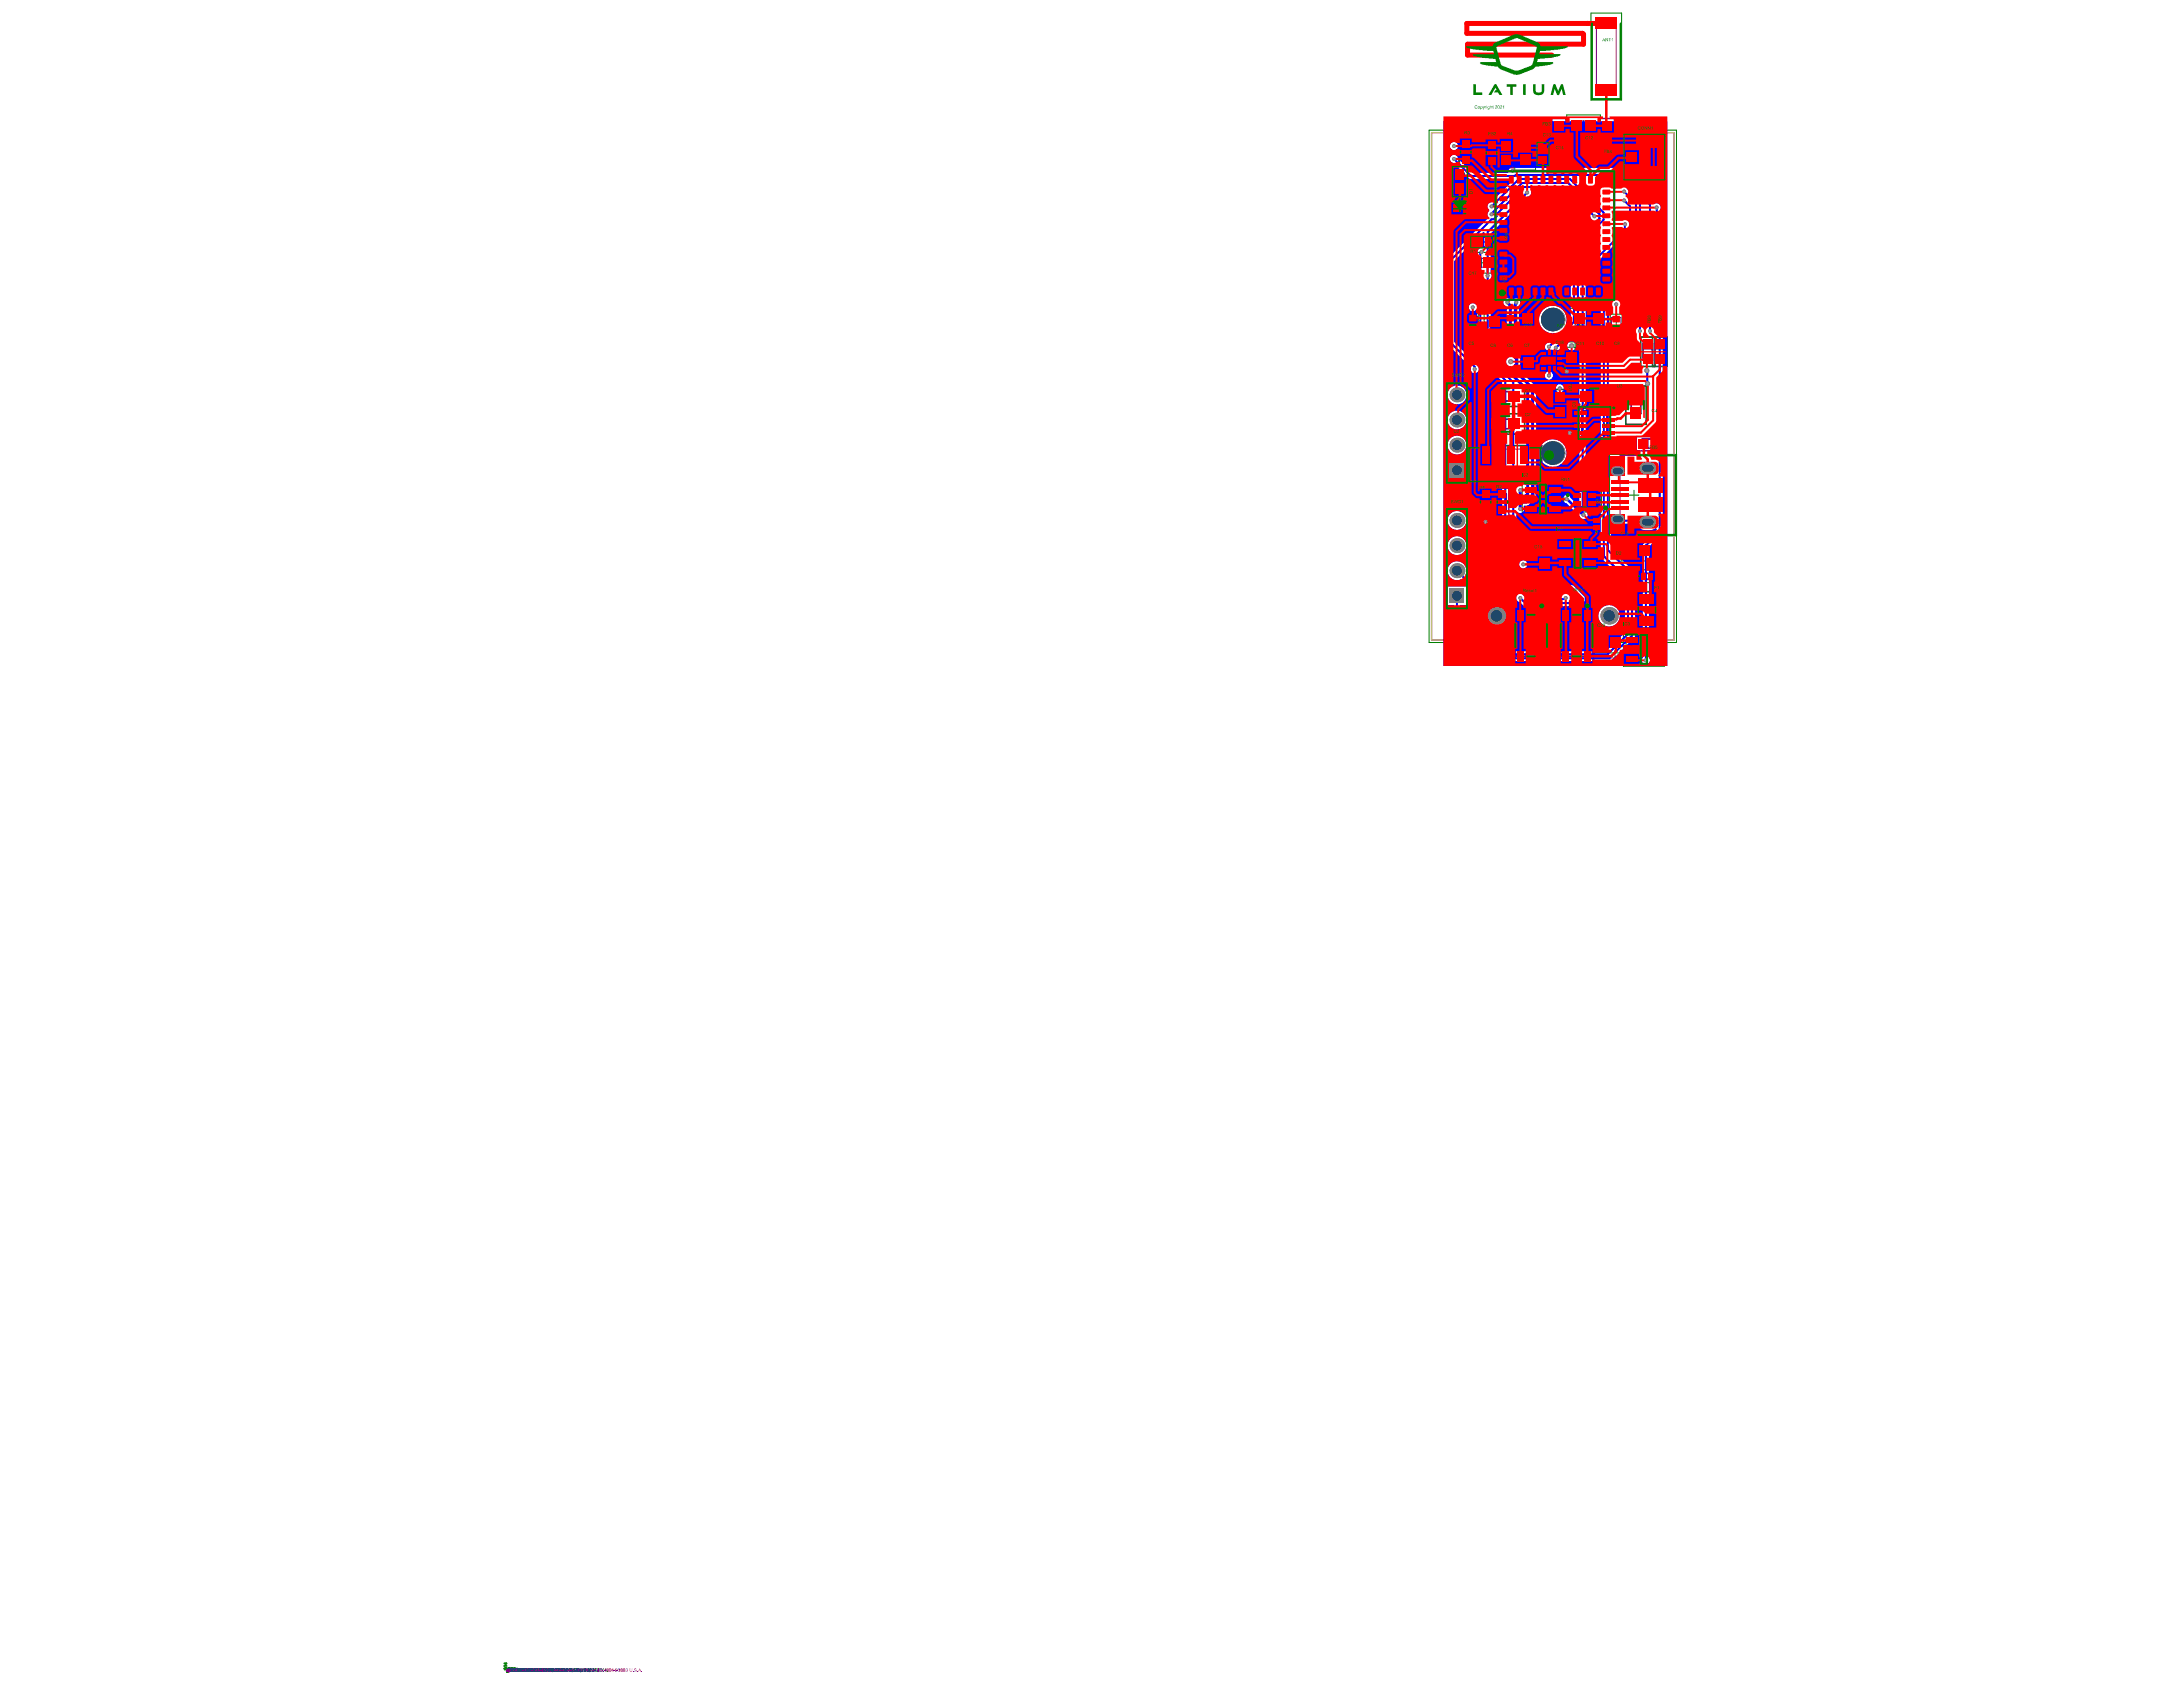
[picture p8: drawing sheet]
<svg xmlns="http://www.w3.org/2000/svg" width="279mm" height="216mm" viewBox="0 0 279 216" stroke-linecap="round" stroke-linejoin="round" font-family="sans-serif">
<path d="M191.9 17.7h1.8v3.8h-1.8zM192.2 18.5h1.2v2.2h-1.2zM198.6 15.2h1.8v3.7h-1.8zM198.9 15.9h1.2v2.3h-1.2zM204.8 15.2h1.8v3.7h-1.8zM205.1 15.9h1.2v2.3h-1.2zM209.4 55.9h3.8v1.8h-3.8zM210.2 56.2h2.2v1.2h-2.2zM191.5 62.5h1.6v3.5h-1.6zM191.8 63.2h1v2.1h-1z" fill="none" stroke="#800080" stroke-width=".19"/>
<g fill="none" stroke="#000" stroke-width=".19">
<path d="M186.8 17.7h1.6v3.5h-1.6zM187.1 18.4h1v2.1h-1zM190.1 17.8h1.6v3.6h-1.6zM190.4 18.6h1v2h-1zM185.7 25.8h3.6v1.7h-3.6zM186.5 26.2h2v1h-2zM187.9 57h9.4v4.8h-9.4zM190.2 49.4h4.9v2.6h-4.9zM190.2 52.9h4.9v2.7h-4.9zM191.6 50.1h2.2v1.2h-2.2zM191.6 53.7h2.2v1.2h-2.2zM198.7 49.8h1.9v3.8h-1.9z"/>
<path d="M199 50.6h1.2v2.2h-1.2zM201.6 49.4h4.9v2.6h-4.9zM202.2 52.2h3.8v3.8h-3.8zM202.5 52.6h3.1v3.1h-3.1zM203 50.1h2.2v1.2h-2.2zM203.8 52.6a.26 .26 0 0 0 .3 .2 .26 .26 0 0 0 .2-.2M208.1 49.4h2.6v4.9h-2.6zM208.8 50.7h1.2v2.3h-1.2zM210 43.1h3.3v3.8h-3.3zM211.5 43.9h-1.2v2.2h1.2M211.5 43.1v3.8M211.8 43.1v3.8"/>
<path d="M211.8 43.9h1.2v2.2h-1.2M189.3 62.5h1.7v3.5h-1.7zM189.6 63.2h1v2.1h-1zM209.5 75.7h2.6v4.7h-2.6zM209.8 76.6h1.9v2.9h-1.9z"/>
<circle cx="206.5" cy="52.2" r=".1"/>
</g>
<path d="M195.3 81.3h1.3M196 80.7v1.3M201.2 81.3h1.2M201.8 80.7v1.3" fill="none" stroke="#000" stroke-width=".13"/>
<g fill="none" stroke="#008000" stroke-width=".13">
<path d="M182.9 16.7h31.7v65.5h-31.7zM193.9 17.5h2.6v4.3h-2.6zM194.6 19.6h1.2M195.2 19v1.2M196.7 18.3h1.5v2.8h-1.5zM196.9 19.7h1.2M197.5 19.1v1.2M200.5 14.7h4.3v2.7h-4.3zM202.1 16h1.1M202.7 15.5v1.1M203.6 1.7h4v11.1h-4zM185.9 21.3h1.9v3.9h-1.9z"/>
<path d="M187.5 32.3h4.3v2.7h-4.3zM188.3 30.2h2.7v1.5h-2.7zM189 31h1.2M189.1 33.6h1.1M189.6 30.4v1.2M189.6 33.1v1.1M190 39.8h2.6v4.3h-2.6zM194.1 39.4h2.7v4.4h-2.7zM200.8 39.4h5.1v4.4h-5.1zM203.2 39.4v4.4M203.5 39.4v4.4M185.2 49.1h2.6v12.7h-2.6z"/>
<path d="M186.1 57h.7M186.5 56.6v.7M190.7 42h1.2M191.3 41.4v1.2M194.3 43.4h2.6v4.3h-2.6zM194.9 41.6h1.1M195 45.5h1.2M195.5 41v1.2M195.6 45v1.1M196.1 43.6h5.5v5.1h-5.5zM199.9 44.4h4.3v2.7h-4.3zM201.5 45.8h1.1"/>
<path d="M201.6 41.6h1.1M202 45.2v1.1M202.2 41v1.2M204 41.6h1.1M204.6 41v1.2M206 58.2h8.6v10.4h-8.6zM185.2 65.1h2.6v12.8h-2.6zM186.1 73h.7M186.5 72.7v.7M194.8 61.6h5.3v4.5h-5.3zM196.4 70.8h2.7v4.3h-2.7zM197.2 73h1.1"/>
<path d="M197.7 72.4v1.2M199.3 68.6h5.3v4.5h-5.3zM199.9 62.2h5.1v3.3h-5.1zM203.5 65.9h1.6v2.6h-1.6zM207.5 69.1h4.3v2.7h-4.3zM208.5 63.4h1.3M209.1 70.5h1.1M209.1 62.7v1.3M209.3 72.9h2.7v1.7h-2.7zM209.6 69.9v1.1M203.8 80.9h4.3v2.7h-4.3zM206 81.7v1.1"/>
<path d="M207.8 81h5.2v4.3h-5.2z"/>
</g>
<path d="M193.8 77.9h4.3v6.9h-4.3zM199.6 77.9h4.3v6.9h-4.3z" fill="none" stroke="#008000" stroke-width=".25"/>
<path d="M183.2 17h31.1v64.9h-31.1zM190.6 83.2v1.9M205.8 84.2h1.9M206.7 83.2v1.9" fill="none" stroke="#800080" stroke-width=".16"/>
<g fill="none" stroke="#800080" stroke-width=".13">
<path d="M194.6 18.5h1.2v2.2h-1.2zM196.9 18.6h1.2v2.2h-1.2zM201.6 15.5h2.2v1.1h-2.2zM204.3 10.9l.8 .8M204.3 2.8h2.6v8.9h-2.6zM188.6 33.1h2.1v1.1h-2.1zM188.6 30.4h2.1v1.2h-2.1zM187.9 40.5h1.2v2.2h-1.2zM190.7 40.9h1.2v2.2h-1.2zM192.7 40.5h1.2v2.2h-1.2zM194.9 40.5h1.1v2.2h-1.1zM195 44.4h1.2v2.2h-1.2z"/>
<path d="M201 45.2h2.1v1.1h-2.1zM201.6 40.5h1.1v2.2h-1.1zM204 40.5h1.1v2.2h-1.1zM206.3 40.6h1.2v2.2h-1.2zM207.3 58.3h7.2v10.2h-7.2zM196.5 62h2v3.7h-2zM197.2 71.9h1.1v2.2h-1.1zM197.7 62l-1.2 1.2M200.9 69h2v3.7h-2zM202.9 71.5l-1.2 1.2M208.6 69.9h2.1v1.1h-2.1zM204.9 81.7h2.1v1.1h-2.1z"/>
<path d="M209.4 81.3h2v3.6h-2zM210.6 81.3l-1.2 1.2"/>
</g>
<path d="M197.4 44.9h2.5v2.5h-2.5zM193.8 77.9h4.3v6.9h-4.3zM193.9 78.7h4.1v5.3h-4.1zM199.6 77.9h4.3v6.9h-4.3zM199.8 78.7h4v5.3h-4zM201.8 62.9h2v2h-2zM203.9 66.4h.8v1.3h-.8zM210.1 73.4h1.3v.7h-1.3z" fill="none" stroke="#800080" stroke-width=".25"/>
<path d="M186.8 17.6h1.6v3.6h-1.6zM190 17.8h1.7v3.6h-1.7zM185.7 25.8h3.6v1.7h-3.6zM189.3 62.5h1.7v3.5h-1.7z" fill="none" stroke="#000" stroke-width=".16"/>
<path d="M209.1 18.5h3.3v3.3h-3.3z" fill="none" stroke="#008000" stroke-width=".16"/>
<path d="M191.4 21.9h15.2v16.5h-15.2z" fill="none" stroke="#800080" stroke-width=".26"/>
<g fill="#800080">
<path d="M202 82.4l.3-.1 .1 .1-.4 .1z"/>
<path d="M202 82.7h.3v-.1l.1 .1z"/>
<path d="M201.2 35.9h.2a.16 .16 0 0 1 .2 .1 .16 .16 0 0 1-.2 .2l-.2-.1h.3l.1-.1z"/>
<path d="M201.2 35.6l.4 .1h-.3v.1z"/>
<path d="M196.2 82.1h.1v.2v-.1a.1 .1 0 0 1 .1-.1 .1 .1 0 0 1 .1 .1 .1 .1 0 0 1-.1 .1l.1-.2-.1 .1a.11 .11 0 0 1-.2 .1 .1 .1 0 0 1 0-.2z"/>
<path d="M196.2 82.7h.3l.1 .1h-.4z"/>
<path d="M196.2 83h.3v-.1l.1 .1z"/>
<path d="M202.2 81.4v.2h.1l.1-.2zM202.1 81.4v.2h.1v-.2zM202 81.4h.4v.2l-.3 .1z"/>
<path d="M202.1 81.8a.11 .11 0 0 0 0 .2 .11 .11 0 0 0 .1-.1 .11 .11 0 0 0-.1-.1zM202 81.9a.16 .16 0 0 1 .3 0 .16 .16 0 0 1-.3 0z"/>
<path d="M202.1 82.1a.11 .11 0 0 0 0 .2 .11 .11 0 0 0 .1-.1 .11 .11 0 0 0-.1-.1zM202 82.2a.16 .16 0 0 1 .3 0 .16 .16 0 0 1-.3 0z"/>
<path d="M196.4 81.4v.2h.1l.1-.2zM196.2 81.4h.4v.3h-.1l-.1-.1-.2 .1 .2-.2v-.1z"/>
<path d="M196.4 81.8v.2l.1-.1zM196.2 81.8a.16 .16 0 0 1 .3 0 .16 .16 0 0 1-.2 .2v-.2h-.1l.1 .2-.1-.1z"/>
<path d="M196.4 82.4v.2l.1-.1zM196.2 82.4a.16 .16 0 0 1 .3 0 .16 .16 0 0 1-.2 .2v-.2h-.1l.1 .2-.1-.1z"/>
</g>
<circle cx="193.6" cy="36.2" r=".65" fill="none" stroke="#800080" stroke-width=".32"/>
<path d="M186.3 22.2h1.1v2.1h-1.1z" fill="none" stroke="#000" stroke-width=".16"/>
<g fill="none" stroke="#008000" stroke-width=".13">
<path d="M187.7 40.1h1.6v3h-1.6zM187.9 41.6h1.2M188.5 41v1.2M192.5 40.1h1.6v3h-1.6zM192.7 41.6h1.2M193.3 41v1.2M206.1 40.2h1.5v3h-1.5zM206.3 41.7h1.2M206.9 41.1v1.2M64.8 213.7h.3v.3h-.3zM64.9 213.9h.1M64.9 213.8v.1"/>
<path d="M64.9 213.8h.1M64.9 214h.1M64.9 213.7v.1M65 213.8l-.1 .1M65 213.8h-.1M65 213.9v.1M65.1 213.9v.1M65.1 213.9l-.2 .1M65.1 213.8h.1M65.1 213.9h.1"/>
</g>
<path d="M209.1 18.5h3.3v3.3h-3.3z" fill="none" stroke="#008000" stroke-width=".16"/>
<g fill="#008000">
<path d="M64.8 213.5a.16 .16 0 0 1 .3-.1 .16 .16 0 0 1-.1 .3l-.1 .1h.2h-.3l.3-.3-.1-.1-.1 .1z"/>
<path d="M65.2 213.4l.1 .2 .2-.2-.2 .2 .2 .2-.2-.2-.2 .2 .2-.2z"/>
<path d="M64.8 213.6h.1a.14 .14 0 0 1 .2 0 .14 .14 0 0 1-.1 .2h-.1l.2 .1h-.3l.3-.3z"/>
<path d="M65.2 213.5l.1 .1 .2-.1-.2 .2 .2 .2-.2-.2-.1 .2 .1-.2z"/>
<path d="M65.2 213.5l.1 .2 .2-.2-.2 .2 .2 .2-.2-.2-.1 .2 .1-.2z"/>
<path d="M65 213.4a.16 .16 0 0 1 .2 .1 .16 .16 0 0 1-.1 .2l-.1 .1h.2h-.3l.2-.2a.1 .1 0 0 0 .1 0 .11 .11 0 0 0-.1-.2 .1 .1 0 0 0-.1 .1z"/>
<path d="M65.2 213.4l.2 .2 .2-.2-.1 .2 .1 .2h-.1l-.1-.2-.2 .2 .2-.2z"/>
<path d="M65.7 213.6h.3h-.1v.4l-.1-.4z"/>
<path d="M66.1 213.6h.3h-.3v.1h.3l-.3 .1v.1l.3 .1h-.3z"/>
<path d="M66.5 213.6v.1z"/>
<path d="M65.2 213.6l.2 .2 .2-.2-.2 .2v.2z"/>
<path d="M64.9 213.6h.3l-.2 .3 .2 .1h-.3l.3-.4z"/>
<path d="M65.7 213.6l.3 .3 .1-.3v.4l-.3-.3-.1 .3z"/>
<path d="M66.1 213.6h.3h-.2v.1h.2l-.2 .1v.1l.2 .1h-.3z"/>
<path d="M65 213.5l.2 .3 .1-.3v.4l-.3-.3v.3z"/>
<path d="M65.8 213.5h.3l-.1 .1v.3l-.1-.3z"/>
<path d="M66.2 213.5h.3l-.3 .1v.1h.2h-.2v.2h.3h-.3z"/>
<path d="M66.5 213.6l.1-.1 .2 .1h-.2v.1a.15 .15 0 0 1 .2 0 .15 .15 0 0 1-.1 .2h-.1v-.1a.1 .1 0 0 0 0 .1 .11 .11 0 0 0 .2-.1 .1 .1 0 0 0-.1-.1h-.1z"/>
<path d="M64.9 213.7l.1 .1z"/>
<path d="M65.7 213.4h.2v.2a.13 .13 0 0 1 0 .2 .13 .13 0 0 1-.2-.1h.2v-.1h-.1l.1-.2-.1 .1z"/>
<path d="M64.8 213.8h.1z"/>
<path d="M65 213.5a.16 .16 0 0 1 .2 0 .16 .16 0 0 1-.1 .2l-.1 .1h.2h-.2l.2-.3-.1-.1-.1 .1z"/>
<path d="M65.6 213.5a.15 .15 0 0 1 .3 0 .15 .15 0 0 1-.2 .2v.1h.2h-.3l.2-.3v-.1l-.1 .1z"/>
<path d="M64.8 213.8l.1 .1z"/>
<path d="M65 213.5h.1a.15 .15 0 0 1 .2 .1 .15 .15 0 0 1-.2 .2h-.1l.2 .1h-.2l.2-.3v-.1l-.2 .1z"/>
<path d="M65.3 213.5h.3l-.2 .4-.1-.1 .2-.3z"/>
<path d="M65.6 213.5a.16 .16 0 0 1 .3 .1 .14 .14 0 0 1-.1 .2h-.1l.2 .1h-.3l.2-.3v-.1l-.2 .1z"/>
<path d="M64.9 213.8v.1z"/>
<path d="M65.6 213.5a.16 .16 0 0 1 .3 .1 .16 .16 0 0 1-.2 .2l.2 .1h-.3l.2-.2v-.2l-.1 .1z"/>
<path d="M64.9 213.8h.1z"/>
<path d="M65.1 213.5h.2l-.1 .1a.14 .14 0 0 1 .2 .2 .13 .13 0 0 1-.2 .1 .13 .13 0 0 1-.1-.1h.2l-.1-.1 .1-.2z"/>
<path d="M65.4 213.5h.3l-.2 .3v-.1l.1-.2z"/>
<path d="M65.1 213.4h.2l-.1 .4v-.1l.1-.2z"/>
<path d="M65.4 213.4h.2l-.1 .1v.1a.13 .13 0 0 1 .1 .1 .13 .13 0 0 1-.1 .1 .13 .13 0 0 1-.1-.1 .11 .11 0 0 0 .2 .1 .11 .11 0 0 0-.1-.2h-.1z"/>
<path d="M65.7 213.5a.15 .15 0 0 1 .3 0 .14 .14 0 0 1-.1 .2l-.1 .1h.2h-.3v-.1a.13 .13 0 0 0 .2-.1 .13 .13 0 0 0-.1-.1h-.1z"/>
<path d="M64.9 213.8l.1 .1z"/>
<path d="M65.1 213.5h.2l-.1 .4v-.2l.1-.2z"/>
<path d="M65.4 213.5h.2h-.1v.1a.14 .14 0 0 1 .1 .1 .14 .14 0 0 1-.1 .2 .14 .14 0 0 1-.1-.1h.1a.1 .1 0 0 0 .1 0 .11 .11 0 0 0-.1-.2 .1 .1 0 0 0-.1 .1z"/>
<path d="M65.7 213.5a.16 .16 0 0 1 .3 .1 .16 .16 0 0 1-.2 .2l.2 .1h-.3v-.1a.18 .18 0 0 0 .2-.3l-.2 .1z"/>
<path d="M65.1 213.5l.2-.1-.1 .2a.14 .14 0 0 1 .2 .2 .12 .12 0 0 1-.2 .1 .12 .12 0 0 1-.1-.2l.1 .1h.1v-.1h-.1l.1-.2z"/>
<path d="M65.4 213.4h.3l-.2 .4v-.1l.1-.2z"/>
<path d="M64.9 213.6l.2-.1v.4v-.3z"/>
<path d="M65.2 213.8l.1 .1z"/>
<path d="M65.4 213.6l.2-.1v.4l-.1-.3z"/>
<path d="M64.9 213.5l.2-.1v.4v-.3l-.1 .1z"/>
<path d="M65.2 213.8h.1z"/>
<path d="M65.4 213.5l.2-.1v.4l-.1-.3-.1 .1z"/>
<path d="M65.1 213.5h.2v.1a.15 .15 0 0 1 0 .3 .14 .14 0 0 1-.2-.1 .1 .1 0 0 0 .1 0 .1 .1 0 0 0 .1-.1 .1 .1 0 0 0-.1 0l.1-.2z"/>
<path d="M65.1 213.5l.2-.1v.2a.13 .13 0 0 1 0 .2 .13 .13 0 0 1-.2-.1l.2 .1v-.1l-.1-.1 .1-.1z"/>
<path d="M64.5 213.1l.2 .1a.13 .13 0 0 1 .2 0 .13 .13 0 0 1-.1 .2v-.1a.1 .1 0 0 0 .1-.1 .1 .1 0 0 0-.1-.1 .1 .1 0 0 0-.1 .1h-.2l.1 .1h-.1z"/>
<path d="M64.4 213.2l.1-.1 .1 .1a.15 .15 0 0 1 .3 0 .13 .13 0 0 1-.1 .2v-.3l-.1 .1-.2-.1 .1 .2z"/>
<path d="M64.5 213.2h.4h-.3v.1z"/>
<path d="M64.4 213.2h.5h-.4l.1 .1h-.1z"/>
<path d="M65.1 213.5l.2-.1v.4l-.1-.3z"/>
<path d="M65.4 213.4h.2l.1 .1-.1 .1a.13 .13 0 0 1 0 .2 .13 .13 0 0 1-.2-.1l.2 .1v-.2h-.1l.1-.1h-.2z"/>
<path d="M65.8 213.4h.2h-.2v.2a.13 .13 0 0 1 .2 0 .13 .13 0 0 1-.1 .2 .13 .13 0 0 1-.2-.1 .1 .1 0 0 0 .1 .1 .1 .1 0 0 0 .1-.1 .1 .1 0 0 0-.1-.1h-.1z"/>
<path d="M65.2 213.6h.3h-.2v.1h.2l-.2 .1v.1l.2 .1h-.3z"/>
<path d="M65.6 213.6l.1 .3 .2-.3-.1 .4z"/>
<path d="M66 213.9l.1 .1z"/>
<path d="M65 213.6l.1-.1v.4v-.3l-.1 .1z"/>
<path d="M65 213.8v.1z"/>
<path d="M65.4 213.6a.13 .13 0 0 1 .2-.1 .13 .13 0 0 1 0 .2 .12 .12 0 0 1 0 .2 .12 .12 0 0 1-.2-.1h.2l-.1-.1 .1-.1z"/>
<path d="M65.3 213.6h.3h-.3v.1h.3l-.3 .1v.1l.3 .1h-.3z"/>
<path d="M65.6 213.6l.2 .3 .2-.3-.2 .4z"/>
<path d="M66.1 213.6v.4z"/>
<path d="M66.2 213.6h.3l-.1 .1-.1-.1v.1a.15 .15 0 0 1 .2 .1 .15 .15 0 0 1-.2 .2 .15 .15 0 0 1-.1-.2l.1 .1h.2l-.3-.2z"/>
<path d="M66.6 213.6l.1 .4z"/>
<path d="M67.2 213.6l.3 .3v-.3v.4l-.3-.3v.3z"/>
<path d="M67.6 213.6h.3v.1l-.2-.1v.1a.16 .16 0 0 1 .2 .1 .16 .16 0 0 1-.1 .2 .16 .16 0 0 1-.2-.2l.3 .1v-.1h-.3z"/>
<path d="M65.2 213.6h.3h-.2v.1h.2l-.2 .1v.1l.3 .1h-.4z"/>
<path d="M65.6 213.6h.3v.1l-.2-.1v.1a.15 .15 0 0 1 .2 .1 .15 .15 0 0 1-.1 .2 .15 .15 0 0 1-.2-.1l.1-.1v.1h.2l-.3-.2z"/>
<path d="M66 213.6h.3v.1a.14 .14 0 0 0-.2-.1 .15 .15 0 0 0 0 .3 .14 .14 0 0 0 .2-.1h.1a.2 .2 0 0 1-.3 .2 .2 .2 0 0 1-.1-.3z"/>
<path d="M66.9 213.6v.4z"/>
<path d="M67.4 213.6h.3h-.1v.4l-.1-.4z"/>
<path d="M67.8 213.6v.4z"/>
<path d="M68.3 213.6l.3 .3 .1-.3v.4l-.3-.3-.1 .3z"/>
<path d="M65 213.5v.4z"/>
<path d="M65.1 213.5l.3 .3v-.3v.4l-.2-.3-.1 .3z"/>
<path d="M65.5 213.6l.3-.1 .1 .1a.15 .15 0 0 0-.2-.1 .16 .16 0 0 0-.1 .3 .15 .15 0 0 0 .2 0h.1a.21 .21 0 0 1-.4 .1 .21 .21 0 0 1 0-.3z"/>
<path d="M65.9 213.5l.1 .4h.2h-.3z"/>
<path d="M66.2 213.5l.1 .4 .2-.1v-.3l.1 .3a.16 .16 0 0 1-.2 .1 .16 .16 0 0 1-.2-.1z"/>
<path d="M67.1 213.5h.3l-.3 .1v.1h.3h-.3v.2h.3h-.3z"/>
<path d="M67.5 213.6l.1-.1 .2 .1h-.3l.1 .1a.14 .14 0 0 1 .2 .1 .14 .14 0 0 1-.2 .1l-.2-.1h.1a.11 .11 0 0 0 .1 .1 .11 .11 0 0 0 .1-.1 .11 .11 0 0 0-.1-.1z"/>
<path d="M65 213.6a.18 .18 0 0 1 .2-.1 .18 .18 0 0 1 .1 .1 .15 .15 0 0 0-.2-.1 .15 .15 0 0 0 0 .3 .15 .15 0 0 0 .2 0 .15 .15 0 0 1-.1 .1 .15 .15 0 0 1-.2-.1z"/>
<path d="M65.4 213.5l.1 .4h.2h-.3z"/>
<path d="M65.7 213.5h.4l-.3 .1v.1h.2h-.2v.2h.3h-.4z"/>
<path d="M67.3 213.5l.3 .3v-.3v.4l-.2-.3-.1 .3z"/>
<path d="M67.7 213.6a.2 .2 0 0 1 .2-.1 .2 .2 0 0 1 .2 .1 .17 .17 0 0 0-.2-.1 .17 .17 0 0 0-.1 .3 .17 .17 0 0 0 .2 0h.1a.21 .21 0 0 1-.3 .1 .21 .21 0 0 1-.1-.3z"/>
<path d="M68.1 213.5h.3l-.2 .1v.1h.2h-.2v.2h.2h-.3z"/>
<path d="M68.7 213.5h.2l-.1 .1v.1h.1h-.1v.2z"/>
<path d="M69.9 213.5h.1l.1 .3 .1-.3h.1v.4l-.1-.3-.1 .3-.2-.3v.3z"/>
<path d="M70.6 213.5v.4z"/>
<path d="M70.7 213.5l.3 .3v-.3v.4l-.3-.3v.3z"/>
<path d="M71.1 213.5h.3l-.1 .1v.3l-.1-.3z"/>
<path d="M71.5 213.5h.3l-.3 .1v.1h.2h-.2v.2h.3h-.3z"/>
<path d="M72.3 213.5v.4z"/>
<path d="M73.9 213.5h.3l-.2 .1v.1h.2h-.2v.2z"/>
<path d="M74.4 213.5l.1 .3 .1-.3 .1 .3 .2-.3-.1 .4-.2-.3-.1 .3z"/>
<path d="M75.3 213.8h.2z"/>
<path d="M75.5 213.6a.14 .14 0 0 1 .2 0 .14 .14 0 0 1-.1 .2v.1h.2h-.3l.1-.1a.11 .11 0 0 0 .1-.1 .11 .11 0 0 0-.1-.2 .11 .11 0 0 0-.1 .1z"/>
<path d="M76.5 213.5h.3l-.2 .1v.1h.2h-.2v.2z"/>
<path d="M76.9 213.6l.1-.1 .1 .1-.1 .1z"/>
<path d="M77.1 213.6l.2-.1v.4l-.1-.3v.1z"/>
<path d="M77.5 213.5h.2l-.2 .1v.1a.13 .13 0 0 1 .2 .1 .13 .13 0 0 1-.1 .1 .13 .13 0 0 1-.2-.1 .11 .11 0 0 0 .2 .1 .11 .11 0 0 0-.1-.2h-.1z"/>
<path d="M77.8 213.8v.1z"/>
<path d="M65.8 213.4v.2l.2-.1zM65.7 213.4h.3l.1 .1-.2 .1 .2 .2-.2-.2h-.1l-.1 .2z"/>
<path d="M65.8 213.5v.2h.2v-.2zM65.7 213.5h.4v.2h-.2l.2 .2-.2-.2h-.1l-.1 .2z"/>
<path d="M64.9 213.6a.06 .06 0 0 0 .1 0 .06 .06 0 0 0-.1 0zM64.9 213.8a.1 .1 0 0 0 .2 0 .1 .1 0 0 0-.2 0zM64.9 213.5a.12 .12 0 0 1 .1 0 .12 .12 0 0 1 0 .2 .12 .12 0 0 1 .1 .2 .12 .12 0 0 1-.2 0 .12 .12 0 0 1 0-.2z"/>
<path d="M65.8 213.5v.2h.2v-.2zM65.7 213.5h.4v.2h-.2l.2 .2-.2-.2h-.1l-.1 .2z"/>
<path d="M65 213.5v.1a.12 .12 0 0 0 0 .2 .12 .12 0 0 0 .2 0 .12 .12 0 0 0 0-.2l-.1-.1zM65 213.5a.18 .18 0 0 1 .2 .2 .18 .18 0 0 1-.2 .1z"/>
<path d="M64.5 213.7a.2 .2 0 0 0 .2 .1 .2 .2 0 0 0 .2-.2zM64.5 213.6a.2 .2 0 0 1 .3-.1 .2 .2 0 0 1 .1 .3h-.1a.19 .19 0 0 1-.2 0 .19 .19 0 0 1-.1-.2z"/>
<path d="M65 213.6v.3h.1a.16 .16 0 0 0 .1-.1 .16 .16 0 0 0-.1-.2zM64.9 213.6h.2a.21 .21 0 0 1 .2 .2 .21 .21 0 0 1-.2 .2h-.2z"/>
<path d="M65.5 213.6l-.1 .2h.2zM65.4 213.6l.3 .4-.1-.2h-.2l-.1 .2z"/>
<path d="M65.1 213.6l-.1 .2h.2zM65.1 213.6l.2 .4-.1-.2h-.2l-.1 .2z"/>
<path d="M65.4 213.6v.2l.2-.1-.1-.1zM65.3 213.6h.2a.12 .12 0 0 1 .2 .1 .12 .12 0 0 1-.2 .1h-.1l-.1 .2z"/>
<path d="M65.8 213.6v.2h.2l-.1-.2zM65.7 213.6h.3v.2h-.2v.2z"/>
<path d="M66.2 213.6v.2l.2-.1-.1-.1zM66.1 213.6h.3l-.1 .2 .2 .2-.2-.2h-.1l-.1 .2z"/>
<path d="M66.7 213.6v.3h.1a.16 .16 0 0 0 .1-.1 .16 .16 0 0 0-.1-.2zM66.6 213.6h.2a.22 .22 0 0 1 .2 .2 .22 .22 0 0 1-.2 .2h-.2z"/>
<path d="M65 213.6v.1h.1v-.1zM65 213.8v.1h.2l-.1-.1zM64.9 213.6h.3l-.1 .2h.1v.1l-.3 .1z"/>
<path d="M65.3 213.7a.15 .15 0 0 0 .3 0 .15 .15 0 0 0-.3 0zM65.2 213.8a.2 .2 0 0 1 .4 0 .2 .2 0 0 1-.4 0z"/>
<path d="M65.4 213.7a.16 .16 0 0 0 .3 0 .16 .16 0 0 0-.3 0zM65.3 213.7a.25 .25 0 0 1 .5 0 .25 .25 0 0 1-.5 0z"/>
<path d="M66.9 213.6l.1 .1zM66.9 213.8l.1 .1z"/>
<path d="M65.2 213.4l-.1 .1a.12 .12 0 0 0 .1 .2 .12 .12 0 0 0 .1 0 .12 .12 0 0 0 0-.2zM65.1 213.4a.2 .2 0 0 1 .3 .1 .2 .2 0 0 1-.2 .3l-.1-.1z"/>
<path d="M65.4 213.4h.2l.1 .1-.2-.1-.1 .2a.13 .13 0 0 1 .2 0 .13 .13 0 0 1 0 .2 .13 .13 0 0 1-.2-.1zM65.4 213.6a.1 .1 0 0 0 .2 0 .1 .1 0 0 0-.2 0z"/>
<path d="M65.3 213.5a.1 .1 0 0 0 .2 0 .1 .1 0 0 0-.2 0zM65.3 213.5a.17 .17 0 0 1 .2 .1 .17 .17 0 0 1-.2 .2v-.1l.2 .1v-.2l-.2 .1z"/>
<path d="M65.1 213.6l-.1 .1a.11 .11 0 0 0 .1 .2 .11 .11 0 0 0 .1-.1 .11 .11 0 0 0 0-.1v-.1zM65 213.6a.17 .17 0 0 1 .3 .1 .17 .17 0 0 1-.3 .1z"/>
<path d="M65.4 213.6a.08 .08 0 0 0 .1 0 .08 .08 0 0 0-.1 0zM65.3 213.8a.1 .1 0 0 0 .2 0 .1 .1 0 0 0-.2 0zM65.3 213.6a.12 .12 0 0 1 .2-.1 .12 .12 0 0 1 0 .2 .12 .12 0 0 1 0 .2 .12 .12 0 0 1-.2 0 .12 .12 0 0 1 .1-.2z"/>
<path d="M65.8 213.6a.06 .06 0 0 0 .1 0 .06 .06 0 0 0-.1 0zM65.8 213.8a.1 .1 0 0 0 .2 0 .1 .1 0 0 0-.2 0zM65.7 213.5h.2v.2a.12 .12 0 0 1 0 .2 .12 .12 0 0 1-.2-.1l.1-.1z"/>
<path d="M65.8 213.5a.07 .07 0 0 0 .1 0 .07 .07 0 0 0-.1 0zM65.7 213.7a.1 .1 0 0 0 .2 0 .1 .1 0 0 0-.2 0zM65.7 213.5l.2-.1v.2a.12 .12 0 0 1 0 .2 .12 .12 0 0 1-.1 0 .12 .12 0 0 1 0-.2z"/>
<path d="M65.8 213.6v.1a.12 .12 0 0 0 0 .1 .12 .12 0 0 0 .2 0 .12 .12 0 0 0-.1-.2v-.1zM65.7 213.5a.17 .17 0 0 1 .3 0 .17 .17 0 0 1 0 .3 .16 .16 0 0 1-.3 0 .16 .16 0 0 1 0-.2z"/>
<path d="M66.1 213.5h.1l.1 .1-.2-.1v.2l.1-.1 .1 .2a.18 .18 0 0 1-.3 .1 .18 .18 0 0 1 .1-.3zM66.1 213.8a.1 .1 0 0 0 .2 0 .1 .1 0 0 0-.2 0z"/>
<path d="M65.8 213.5v.1a.12 .12 0 0 0 0 .2 .12 .12 0 0 0 .2-.1 .12 .12 0 0 0-.1-.1v-.2zM65.7 213.5l.2-.1 .1 .2a.15 .15 0 0 1-.2 .2 .15 .15 0 0 1-.1-.2z"/>
<path d="M66.1 213.5v-.1l.2 .1-.1-.1-.1 .2a.13 .13 0 0 1 .2 0 .13 .13 0 0 1-.1 .2 .19 .19 0 0 1-.2-.1 .19 .19 0 0 1 .1-.2zM66.1 213.7a.1 .1 0 0 0 .2 0 .1 .1 0 0 0-.2 0z"/>
<path d="M65.4 213.6a.1 .1 0 0 0 .2 0 .1 .1 0 0 0-.2 0zM65.4 213.5a.18 .18 0 0 1 .3 .2 .18 .18 0 0 1-.3 .1h.2v-.1h-.2z"/>
<path d="M65.9 213.5l-.2 .2h.2zM65.9 213.5l.1 .2-.1 .2v-.1h-.2z"/>
<path d="M65.4 213.6a.1 .1 0 0 0 .2 0 .1 .1 0 0 0-.2 0zM65.4 213.5a.18 .18 0 0 1 .3 .1 .18 .18 0 0 1-.3 .2h.2v-.2l-.2 .1z"/>
<path d="M65.9 213.5l-.2 .2h.2zM65.9 213.4l.1 .3-.1 .1v-.1h-.2z"/>
<path d="M64.5 213.5l.1-.1-.1 .2h.2a.13 .13 0 0 1 0-.2 .13 .13 0 0 1 .2 .1 .13 .13 0 0 1-.1 .2h-.2zM64.7 213.5a.1 .1 0 0 0 .2 0 .1 .1 0 0 0-.2 0z"/>
<path d="M64.6 212.9l.2 .1v-.1zM64.5 212.8h.3l.1 .1h-.1v.1z"/>
<path d="M64.5 213.4l.1 .1-.1 .1h.2a.13 .13 0 0 1 0-.2 .13 .13 0 0 1 .2 .1 .14 .14 0 0 1-.2 .2h-.2zM64.6 213.5a.1 .1 0 0 0 .2 0 .1 .1 0 0 0-.2 0z"/>
<path d="M64.5 212.9l.2 .1v-.1zM64.4 212.8h.4l.1 .1h-.1l-.1 .1z"/>
<path d="M64.5 213.4h.1l-.1 .2h.2a.13 .13 0 0 1 .1-.2 .13 .13 0 0 1 .1 .2 .13 .13 0 0 1-.2 .1l-.2-.1zM64.7 213.5a.1 .1 0 0 0 .2 0 .1 .1 0 0 0-.2 0z"/>
<path d="M64.6 212.9l.2 .1v-.1zM64.5 212.8h.3l.1 .1h-.1v.1z"/>
<path d="M64.5 213.5a.1 .1 0 0 0 .2 0 .1 .1 0 0 0-.2 0zM64.5 213.4h.1a.17 .17 0 0 1 .3 0 .17 .17 0 0 1-.1 .3l.1-.2h-.1a.14 .14 0 0 1-.2 .2 .13 .13 0 0 1-.1-.2z"/>
<path d="M64.5 213.2a.1 .1 0 0 0 .2 0 .1 .1 0 0 0-.2 0zM64.7 213.2a.1 .1 0 0 0 .2 0 .1 .1 0 0 0-.2 0zM64.5 213.1h.1a.18 .18 0 0 1 .3 0 .18 .18 0 0 1 0 .2h-.3z"/>
<path d="M64.5 212.9a.1 .1 0 0 0 .2 0 .1 .1 0 0 0-.2 0zM64.7 212.9a.1 .1 0 0 0 .2 0 .1 .1 0 0 0-.2 0zM64.5 212.8l.2 .1a.12 .12 0 0 1 .2-.1 .12 .12 0 0 1 0 .2 .12 .12 0 0 1-.2-.1v.1l-.2-.1z"/>
<path d="M64.5 213.4h.1l-.1 .2h.2a.14 .14 0 0 1 .1-.2 .14 .14 0 0 1 .1 .2 .14 .14 0 0 1-.2 .1l-.2-.1zM64.6 213.5a.11 .11 0 0 0 .2 0 .11 .11 0 0 0-.2 0z"/>
<path d="M64.5 212.9l.2 .1v-.1zM64.5 212.8h.3l.1 .1h-.1l-.1 .1z"/>
<path d="M64.5 213.5a.1 .1 0 0 0 .2 0 .1 .1 0 0 0-.2 0zM64.4 213.5l.1-.1a.17 .17 0 0 1 .3 0 .17 .17 0 0 1 0 .3v-.2h-.1a.13 .13 0 0 1-.1 .2 .14 .14 0 0 1-.2-.2z"/>
<path d="M64.5 213.2a.07 .07 0 0 0 .1 0 .07 .07 0 0 0-.1 0zM64.7 213.2a.08 .08 0 0 0 .1 0 .08 .08 0 0 0-.1 0zM64.4 213.1h.2a.18 .18 0 0 1 .2 0 .18 .18 0 0 1 .1 .2h-.4z"/>
<path d="M64.5 212.9a.06 .06 0 0 0 .1 0 .06 .06 0 0 0-.1 0zM64.7 212.9a.08 .08 0 0 0 .1 0 .08 .08 0 0 0-.1 0zM64.5 212.8l.1 .1a.12 .12 0 0 1 .2-.1 .12 .12 0 0 1 0 .2 .12 .12 0 0 1-.2-.1l-.1 .1z"/>
<path d="M64.9 213.6v.2l.2-.1-.1-.1zM64.8 213.6h.3l-.1 .2 .2 .2-.2-.2h-.1l-.1 .2z"/>
<path d="M65.2 213.6v.1a.12 .12 0 0 0 0 .2 .12 .12 0 0 0 .2-.1 .12 .12 0 0 0-.1-.1zM65.1 213.6a.18 .18 0 0 1 .3 0 .18 .18 0 0 1-.1 .2 .16 .16 0 0 1-.2 .1 .16 .16 0 0 1 0-.3z"/>
<path d="M65.8 213.6a.16 .16 0 0 0 0 .1 .16 .16 0 0 0 .1 .1l.1-.2zM65.8 213.6a.19 .19 0 0 1 .2 0 .19 .19 0 0 1 0 .3 .18 .18 0 0 1-.3-.1 .18 .18 0 0 1 .1-.2z"/>
<path d="M64.9 213.6v.2l.2-.1v-.1zM64.9 213.6h.3v.1l-.1 .1 .1 .2-.2-.2h-.1v.2z"/>
<path d="M66.8 213.8a.17 .17 0 0 0 .3 0 .17 .17 0 0 0-.3 0zM66.7 213.8a.2 .2 0 0 1 .4 0 .2 .2 0 0 1-.4 0z"/>
<path d="M64.9 213.6v.3h.1a.16 .16 0 0 0 .1-.1 .16 .16 0 0 0-.1-.2zM64.8 213.6h.3a.22 .22 0 0 1 .1 .2 .22 .22 0 0 1-.2 .2h-.2z"/>
<path d="M66.5 213.6v.2l.2-.1v-.1zM66.4 213.6h.4v.1l-.2 .1 .2 .2-.2-.2h-.1l-.1 .2z"/>
<path d="M67.1 213.6v.2l.2-.1-.1-.1zM67 213.6h.3v.2h-.2v.2z"/>
<path d="M67.9 213.7a.16 .16 0 0 0 .3 0 .16 .16 0 0 0-.3 0zM67.9 213.8a.2 .2 0 0 1 .4 0 .2 .2 0 0 1-.4 0z"/>
<path d="M66.7 213.6v.3h.1a.16 .16 0 0 0 .2-.2 .16 .16 0 0 0-.2-.1zM66.7 213.5h.2a.21 .21 0 0 1 .1 .2 .21 .21 0 0 1-.2 .2h-.1z"/>
<path d="M66.2 213.6v.2h.1zM66.2 213.5l.3 .4-.2-.1h-.1l-.1 .1z"/>
<path d="M66.6 213.6v.1h.2v-.1zM66.5 213.5l.3 .1-.1 .2 .2 .1-.2-.1h-.1l-.1 .1z"/>
<path d="M67.1 213.6l-.1 .2h.1zM67.1 213.5l.2 .4-.2-.1h-.1l-.1 .1z"/>
<path d="M69.1 213.6v.1h.2v-.1zM69 213.5l.4 .1v.1h-.2l.2 .2-.2-.1h-.1l-.1 .1z"/>
<path d="M69.5 213.7a.16 .16 0 0 0 .3 0 .16 .16 0 0 0-.3 0zM69.4 213.7a.2 .2 0 0 1 .4 0 .2 .2 0 0 1-.4 0z"/>
<path d="M71.9 213.6v.1h.2v-.1zM71.8 213.5l.4 .1-.1 .2 .1 .1-.2-.1h-.1l-.1 .1z"/>
<path d="M72.4 213.7a.2 .2 0 0 0 .4 0 .2 .2 0 0 0-.4 0zM72.4 213.7a.22 .22 0 0 1 .4 0 .22 .22 0 0 1-.4 0z"/>
<path d="M72.9 213.6v.1h.2v-.1zM72.9 213.5l.3 .1-.1 .2 .1 .1-.1-.1h-.2v.1z"/>
<path d="M73.5 213.7a.16 .16 0 0 0 .3 0 .16 .16 0 0 0-.3 0zM73.4 213.7a.22 .22 0 0 1 .4 0 .22 .22 0 0 1-.4 0z"/>
<path d="M75 213.6v.1h.2v-.1zM75 213.5l.3 .1-.1 .2h-.2v.1z"/>
<path d="M75.9 213.6a.12 .12 0 0 0-.1 .2 .12 .12 0 0 0 .2 .1 .12 .12 0 0 0 .1-.2l-.1-.1zM75.9 213.5a.21 .21 0 0 1 .2 .1 .21 .21 0 0 1-.1 .3 .22 .22 0 0 1-.2-.1 .22 .22 0 0 1 .1-.3z"/>
<path d="M76.2 213.6v.1h.2v-.1zM76.2 213.7v.2l.2-.1v-.1zM76.2 213.5l.2 .1v.3h-.2z"/>
</g>
<g fill="#008080">
<path d="M65 213.6a.16 .16 0 0 1 .3 0 .16 .16 0 0 1-.2 .2l.1 .1h-.2l.2-.3z"/>
<path d="M65.1 213.8h.2z"/>
<path d="M65.8 213.6h.3h-.1v.4l-.1-.4z"/>
<path d="M66.2 213.6h.3h-.3v.1h.3l-.3 .1v.1l.3 .1h-.3z"/>
<path d="M65 213.6l.3 .3v-.3v.4l-.2-.3-.1 .3z"/>
<path d="M65.8 213.6l.2 .3 .2-.3v.4v-.4l-.2 .4-.1-.4-.1 .4z"/>
<path d="M66.3 213.6h.3h-.3v.1h.3l-.3 .1v.1l.3 .1h-.3z"/>
<path d="M66.2 213.6l.1 .3 .1-.3 .2 .3 .1-.3-.1 .4-.2-.4-.1 .4z"/>
<path d="M66.8 213.6l.2 .3 .1-.3v.4l-.3-.3v.3z"/>
<path d="M65.1 213.6a.16 .16 0 0 1 .3 .1 .16 .16 0 0 1-.2 .1v.1h.1h-.2l.2-.2v-.1l-.2 .1z"/>
<path d="M66.2 213.6h.2h-.2v.1h.2l-.2 .1v.1z"/>
<path d="M66.5 213.6l.1-.1v.2h-.1z"/>
<path d="M66.7 213.7l.2-.1v.3l-.1-.3z"/>
<path d="M67.1 213.6h.2h-.2v.1a.13 .13 0 0 1 .2 .1 .13 .13 0 0 1-.1 .2 .14 .14 0 0 1-.2-.2l.2 .1v-.1v-.1l-.2 .1z"/>
<path d="M65.1 213.6l.1-.1 .1 .2a.1 .1 0 0 0-.1-.1 .1 .1 0 0 0-.1 .1 .1 .1 0 0 0 .2 0 .13 .13 0 0 1 0 .2 .13 .13 0 0 1-.1 0l-.1-.1v.1a.11 .11 0 0 0 .2 0 .11 .11 0 0 0 0-.1 .11 .11 0 0 0-.1 0z"/>
<path d="M65.4 213.5l.1 .4z"/>
<path d="M65.6 213.5h.3l-.3 .4h.3h-.3l.2-.3z"/>
<path d="M66 213.5h.2l-.2 .1v.1h.2l-.2 .1v.1h.3h-.3z"/>
<path d="M65.5 213.5h.3l-.2 .1v.1h.2l-.2 .1v.1h.2h-.3z"/>
<path d="M65.9 213.5l.2 .4 .1-.4-.1 .4z"/>
<path d="M64.9 213.6h.2l-.2 .1a.14 .14 0 0 1 .2 .1 .14 .14 0 0 1-.1 .2 .14 .14 0 0 1-.2-.1 .12 .12 0 0 0 .2 .1 .12 .12 0 0 0 .1-.2 .12 .12 0 0 0-.2 0h-.1z"/>
<path d="M65 213.6h.2v.2a.13 .13 0 0 1 0 .2 .13 .13 0 0 1-.2-.1h.2v-.1h-.1l.1-.2-.2 .1z"/>
<path d="M65.1 213.6a.15 .15 0 0 1 .2 0 .15 .15 0 0 1-.1 .2l-.1 .1 .2 .1h-.3l.2-.3v-.1l-.1 .1z"/>
<path d="M65.2 213.5a.18 .18 0 0 1 .1-.1 .18 .18 0 0 1 .2 .1 .15 .15 0 0 0-.2 0 .15 .15 0 0 0-.1 .2 .15 .15 0 0 0 .2 0h.1a.21 .21 0 0 1-.3 .1 .21 .21 0 0 1 0-.3z"/>
<path d="M65.1 213.7l.1-.1v.4v-.3h-.1z"/>
<path d="M65.5 213.6l.1-.1v.4v-.3l-.1 .1z"/>
<path d="M65 213.9h.1z"/>
<path d="M65.8 213.5h.2l-.2 .1v.1a.14 .14 0 0 1 .2 .1 .14 .14 0 0 1 0 .1 .14 .14 0 0 1-.2-.1 .1 .1 0 0 0 .1 .1 .1 .1 0 0 0 0-.2l-.1 .1z"/>
<path d="M65.4 213.9l.1 .1z"/>
<path d="M65.6 213.6l.2 .3 .2-.3v.4l-.1-.4-.1 .4-.2-.4v.4z"/>
<path d="M66.1 213.9l.1 .1z"/>
<path d="M66.2 213.6h.3h-.2v.1h.2l-.2 .1v.2z"/>
<path d="M66.6 213.9l.1 .1z"/>
<path d="M65 213.7a.2 .2 0 0 1 .2-.1 .2 .2 0 0 1 .2 .1 .18 .18 0 0 0-.3 0 .18 .18 0 0 0 .1 .2l.1-.1a.15 .15 0 0 1-.1 .2 .15 .15 0 0 1-.2-.2z"/>
<path d="M65.6 213.7a.2 .2 0 0 1 .2-.1 .2 .2 0 0 1 .2 .1 .17 .17 0 0 0-.3 0 .17 .17 0 0 0 .1 .2l.1-.1a.15 .15 0 0 1-.1 .2 .15 .15 0 0 1-.2-.2z"/>
<path d="M66 213.9l.1 .1z"/>
<path d="M66.6 213.9v.1z"/>
<path d="M65 213.5l.1 .4 .1-.4 .2 .4 .1-.4-.1 .4-.1-.3-.2 .3z"/>
<path d="M65.9 213.8h.2z"/>
<path d="M66.2 213.6a.14 .14 0 0 1 .2 0 .14 .14 0 0 1-.1 .2l-.1 .1h.2h-.3l.1-.1a.11 .11 0 0 0 .1-.1 .11 .11 0 0 0-.1-.1l-.1 .1z"/>
<path d="M67.2 213.5h.3l-.3 .1v.1h.2l-.2 .1v.1z"/>
<path d="M67.5 213.6h.2l-.1 .1z"/>
<path d="M67.8 213.6l.1-.1v.4v-.3l-.1 .1z"/>
<path d="M68.1 213.5h.2l-.2 .2a.13 .13 0 0 1 .2 .1 .13 .13 0 0 1-.1 .1 .13 .13 0 0 1-.2-.1 .11 .11 0 0 0 .2 .1 .1 .1 0 0 0 0-.2l-.2 .1z"/>
<path d="M68.4 213.8h.1z"/>
<path d="M69 213.6l.2-.1 .1 .1-.1 .1a.13 .13 0 0 0-.1-.1 .13 .13 0 0 0 0 .2 .13 .13 0 0 0 .1 0h.1a.17 .17 0 0 1-.3 .1 .17 .17 0 0 1 0-.3z"/>
<path d="M65.8 213.5v.4z"/>
<path d="M65.9 213.5l.3 .3v-.3v.4l-.2-.3-.1 .3z"/>
<path d="M66.3 213.5h.3l-.1 .1v.3l-.1-.3z"/>
<path d="M66.7 213.5h.3l-.2 .1v.1h.2l-.2 .1v.1h.2h-.3z"/>
<path d="M67.7 213.6l.2-.1 .1 .2a.17 .17 0 0 0-.2-.1 .17 .17 0 0 0-.1 .2 .17 .17 0 0 0 .3 .1l-.1-.1h.1v.1a.21 .21 0 0 1-.3 0 .21 .21 0 0 1 0-.3z"/>
<path d="M69.3 213.5v.2h.3v-.2v.4v-.1h-.3v.1z"/>
<path d="M69.7 213.5l.1 .4z"/>
<path d="M69.8 213.6a.2 .2 0 0 1 .2-.1 .2 .2 0 0 1 .2 .2 .15 .15 0 0 0-.2-.1 .15 .15 0 0 0-.1 .2 .15 .15 0 0 0 .2 0h.1a.2 .2 0 0 1-.3 .1 .2 .2 0 0 1-.1-.3z"/>
<path d="M70.3 213.6a.13 .13 0 0 1 .1-.1 .13 .13 0 0 1 .1 .2v-.1a.1 .1 0 0 0-.1 0 .1 .1 0 0 0-.1 .1 .1 .1 0 0 0 .2 0 .14 .14 0 0 1 .1 .2 .14 .14 0 0 1-.2 .1 .14 .14 0 0 1-.1-.2v.1a.11 .11 0 0 0 .2 0 .11 .11 0 0 0 0-.1 .11 .11 0 0 0-.1 0z"/>
<path d="M65 213.5h.3l-.2 .1v.1h.1l-.1 .1v.1z"/>
<path d="M65.3 213.5l.1 .4h.2h-.3z"/>
<path d="M66.1 213.5l.1 .4 .2-.4v.4v-.3l-.2 .3-.1-.3v.3z"/>
<path d="M66.5 213.5h.3l-.2 .1v.1h.2l-.2 .1v.1h.2h-.3z"/>
<path d="M67.9 213.5h.3l-.2 .1v.3v-.3z"/>
<path d="M68.2 213.5l.1 .4z"/>
<path d="M68.4 213.5l.3 .4v-.4v.4l-.3-.3v.3z"/>
<path d="M68.9 213.6l.1-.1 .1 .2a.16 .16 0 0 0-.2-.1 .16 .16 0 0 0 0 .2 .16 .16 0 0 0 .2 .1v-.1h-.1h.2l-.1 .1a.23 .23 0 0 1-.3 0 .23 .23 0 0 1 .1-.3z"/>
<path d="M65 213.5h.1l.1 .4 .2-.4v.4l-.1-.3-.1 .3-.1-.3-.1 .3z"/>
<path d="M65.8 213.5h.4l-.2 .1v.3v-.3z"/>
<path d="M66.2 213.5h.3l-.2 .1v.1h.2l-.2 .1v.1h.2h-.3z"/>
<path d="M67 213.5l.1 .4z"/>
<path d="M67.6 213.5v.4h.2h-.2z"/>
<path d="M65.4 213.6l-.1 .4z"/>
<path d="M65.5 213.7l.2-.1v.4v-.3h-.1z"/>
<path d="M66.2 213.6l-.1 .4z"/>
<path d="M66.3 213.6a.16 .16 0 0 1 .3 .1 .16 .16 0 0 1-.2 .2l.2 .1h-.3l.2-.3v-.1l-.2 .1z"/>
<path d="M67 213.7l.1-.1v.4v-.3h-.1z"/>
<path d="M67.3 213.7l.2-.1v.4l-.1-.3h-.1z"/>
<path d="M65.5 213.7l.2-.1v.4v-.3h-.2z"/>
<path d="M65.9 213.6a.16 .16 0 0 1 .2 .1 .16 .16 0 0 1-.2 .2l.2 .1h-.3l.1-.1a.18 .18 0 0 0 .1-.1 .18 .18 0 0 0 0-.2l-.2 .1z"/>
<path d="M65 213.6a.13 .13 0 0 1 .2-.1 .13 .13 0 0 1 .1 .2 .13 .13 0 0 0-.2 0 .13 .13 0 0 0 0 .2 .13 .13 0 0 0 .2-.1 .19 .19 0 0 1-.3 .1 .19 .19 0 0 1 0-.3z"/>
<path d="M65.4 213.6l.1 .1h.2l.1-.1v.4l-.1-.2h-.2l-.1 .2z"/>
<path d="M65.8 213.6h.4h-.3v.1h.2l-.2 .1v.1l.3 .1h-.4z"/>
<path d="M66.2 213.7a.2 .2 0 0 1 .2-.1 .2 .2 0 0 1 .2 .1 .15 .15 0 0 0-.2-.1 .15 .15 0 0 0-.1 .2 .15 .15 0 0 0 .2 .1v-.1a.15 .15 0 0 1-.1 .2 .15 .15 0 0 1-.2-.2z"/>
<path d="M66.6 213.6l.1 .2 .3-.2-.2 .1 .2 .3-.2-.2-.2 .2z"/>
<path d="M67 213.6h.3h-.2v.1h.2l-.2 .1v.1l.2 .1h-.3z"/>
<path d="M65.1 213.6h.2v.1l-.1-.1-.1 .1a.15 .15 0 0 1 .2 .1 .15 .15 0 0 1-.1 .2l-.1-.1v-.1v.1a.11 .11 0 0 0 .2 .1 .1 .1 0 0 0 0-.2 .1 .1 0 0 0-.1 0z"/>
<path d="M65.4 213.7l.3-.1 .1 .1h-.1a.14 .14 0 0 0-.2 0 .14 .14 0 0 0 .1 .2l.1-.1a.15 .15 0 0 1-.1 .2 .15 .15 0 0 1-.2-.2z"/>
<path d="M66.2 213.6l.1 .3 .2 .1h-.3z"/>
<path d="M66.6 213.6h.3h-.3v.1h.3l-.3 .1v.1l.3 .1h-.3z"/>
<path d="M67 213.9v.1z"/>
<path d="M67.3 213.7l.1-.1v.4v-.3h-.1z"/>
<path d="M67.8 213.7l.1-.1v.4v-.3h-.1z"/>
<path d="M65.1 213.6h.3v.1l-.2-.1v.1a.15 .15 0 0 1 .2 .1 .15 .15 0 0 1-.1 .2 .15 .15 0 0 1-.2-.1l.1-.1v.1h.2l-.3-.2z"/>
<path d="M65.5 213.6l.1 .1h.2v-.1v.4v-.2h-.2l-.1 .2z"/>
<path d="M65.9 213.6h.3h-.2v.1h.2l-.2 .1v.1l.2 .1h-.3z"/>
<path d="M66.7 213.6h.3h-.1v.4l-.1-.4z"/>
<path d="M67.2 213.7l.2-.1v.4l-.1-.3h-.1z"/>
<path d="M68.1 213.6h.3h-.2v.1h.2l-.2 .1v.2z"/>
<path d="M68.7 213.7l.1-.1v.4v-.3h-.1z"/>
<path d="M66.2 213.5h.3l-.2 .1v.3v-.3z"/>
<path d="M66.9 213.5l.2 .3 .1-.3v.4l-.3-.3v.3z"/>
<path d="M67.7 213.9h.1z"/>
<path d="M65 213.5h.3l-.1 .1v.3l-.1-.3z"/>
<path d="M65.3 213.5l.1 .2h.2l.1-.2v.4l-.1-.1h-.2l-.1 .1z"/>
<path d="M66.2 213.5h.3l-.3 .1v.1h.3l-.3 .1v.1h.3h-.3z"/>
<path d="M66.6 213.5h.3l-.3 .1v.1h.3l-.3 .1v.1h.3h-.3z"/>
<path d="M67.5 213.5v.4h.3h-.3z"/>
<path d="M68.2 213.6l.2-.1 .1 .2a.16 .16 0 0 0-.2-.1 .16 .16 0 0 0 0 .3 .16 .16 0 0 0 .2-.1 .2 .2 0 0 1-.3 .1 .2 .2 0 0 1 0-.3z"/>
<path d="M68.6 213.5h.3l-.2 .1v.1h.2l-.2 .1v.1h.2h-.3z"/>
<path d="M69.6 213.5h.3l-.3 .1v.1h.2l-.2 .1v.1h.3h-.3z"/>
<path d="M69.9 213.6a.2 .2 0 0 1 .2-.1 .2 .2 0 0 1 .2 .2 .17 .17 0 0 0-.3-.1 .17 .17 0 0 0 0 .3 .17 .17 0 0 0 .3-.1 .2 .2 0 0 1-.3 .1 .2 .2 0 0 1-.1-.3z"/>
<path d="M70.4 213.5v.4z"/>
<path d="M70.5 213.5h.1l.1 .4 .2-.4v.4v-.3l-.2 .3-.1-.3-.1 .3z"/>
<path d="M71.4 213.5l.1 .4h.1h-.2z"/>
<path d="M65.3 213.5l.1 .4 .1-.4 .2 .4 .1-.4-.1 .4-.1-.3-.2 .3z"/>
<path d="M66.9 213.5v.4h.2h-.2z"/>
<path d="M67.6 213.6a.15 .15 0 0 1 .2-.1 .15 .15 0 0 1 .1 .2 .15 .15 0 0 0-.2-.1 .15 .15 0 0 0-.1 .2 .15 .15 0 0 0 .3 0 .18 .18 0 0 1-.3 .1 .18 .18 0 0 1 0-.3z"/>
<path d="M68 213.5h.3l-.3 .1v.1h.3l-.3 .1v.1h.3h-.3z"/>
<path d="M68.9 213.5h.4l-.3 .1v.1h.2l-.2 .1v.1h.3h-.4z"/>
<path d="M69.4 213.6l.2-.1 .1 .2a.15 .15 0 0 0-.2-.1 .15 .15 0 0 0-.1 .2 .15 .15 0 0 0 .2 0h.1a.2 .2 0 0 1-.3 .1 .2 .2 0 0 1 0-.3z"/>
<path d="M69.8 213.5v.4z"/>
<path d="M69.9 213.5h.1l.1 .4 .2-.4v.4v-.3l-.2 .3-.1-.3-.1 .3z"/>
<path d="M70.8 213.5v.4h.2h-.2z"/>
<path d="M65.8 213.5l.1 .4h.2h-.3z"/>
<path d="M66.1 213.5h.3l-.2 .1v.1h.2l-.2 .1v.1h.2h-.3z"/>
<path d="M67.3 213.5l.3 .3v-.3v.4l-.3-.3v.3z"/>
<path d="M67.7 213.6a.13 .13 0 0 1 .2-.1 .13 .13 0 0 1 .1 .2 .13 .13 0 0 0-.2 0 .13 .13 0 0 0 0 .2 .13 .13 0 0 0 .2-.1 .18 .18 0 0 1-.3 .1 .18 .18 0 0 1 0-.3z"/>
<path d="M68.1 213.5h.3l-.2 .1v.1h.2l-.2 .1v.1h.2h-.3z"/>
<path d="M68.5 213.6a.18 .18 0 0 1 .2-.1 .18 .18 0 0 1 .1 .2l-.2-.1v.1a.16 .16 0 0 1 .2 .1 .16 .16 0 0 1-.1 .2 .16 .16 0 0 1-.2-.2l.3 .1v-.1l-.3-.1z"/>
<path d="M69.6 213.5l.3 .3v-.3v.4l-.2-.3-.1 .3z"/>
<path d="M70 213.6a.15 .15 0 0 1 .2-.1 .15 .15 0 0 1 .1 .2 .15 .15 0 0 0-.2-.1 .15 .15 0 0 0 0 .2 .15 .15 0 0 0 .2 0l-.1-.1h.2v.2a.22 .22 0 0 1-.3 0 .22 .22 0 0 1-.1-.3z"/>
<path d="M70.5 213.5l.1 .4h.1v-.4l.1 .3a.16 .16 0 0 1-.2 .1 .16 .16 0 0 1-.1-.1z"/>
<path d="M70.9 213.5v.4h.2h-.2z"/>
<path d="M65.4 213.5v.4z"/>
<path d="M65.5 213.5h.1l.1 .4 .2-.4v.4v-.3l-.1 .3-.2-.3-.1 .3z"/>
<path d="M66 213.5h.3l-.2 .1v.1h.2l-.2 .1v.1h.2h-.3z"/>
<path d="M66.4 213.5l.3 .3v-.3v.4l-.2-.3-.1 .3z"/>
<path d="M66.8 213.6h.3v.1l-.2-.1v.1a.16 .16 0 0 1 .2 .1 .16 .16 0 0 1-.1 .2 .16 .16 0 0 1-.2-.2h.1v.1l.2-.1-.3-.1z"/>
<path d="M67.2 213.5l.1 .4z"/>
<path d="M67.8 213.5l.3 .3v-.3v.4l-.2-.3-.1 .3z"/>
<path d="M68.2 213.6h.3v.1l-.2-.1v.1a.15 .15 0 0 1 .2 .1 .15 .15 0 0 1-.1 .2 .15 .15 0 0 1-.2-.2h.3l-.3-.1z"/>
<path d="M70.1 213.5l.1 .4z"/>
<path d="M70.3 213.5l.3 .3v-.3v.4l-.3-.3v.3z"/>
<path d="M70.7 213.6v.1z"/>
<path d="M71 213.5l.1 .4z"/>
<path d="M71.2 213.5l.3 .3v-.3v.4l-.3-.3v.3z"/>
<path d="M71.6 213.6l.2-.1 .1 .1v.1a.14 .14 0 0 0-.2-.1 .14 .14 0 0 0 0 .2 .14 .14 0 0 0 .2 0 .15 .15 0 0 1-.2 .2 .15 .15 0 0 1-.1-.2z"/>
<path d="M72 213.5l.1 .2h.2v-.2v.4v-.1h-.2l-.1 .1z"/>
<path d="M72.4 213.5h.3l-.2 .1v.1h.2l-.2 .1v.1h.2h-.3z"/>
<path d="M72.8 213.6h.3l-.1 .1-.1-.1v.1a.16 .16 0 0 1 .2 .1 .16 .16 0 0 1-.2 .2 .16 .16 0 0 1-.1-.2h.3l-.3-.1z"/>
<path d="M73.2 213.5h.1l-.1 .1 .1 .4h-.1z"/>
<path d="M73.3 213.6l.4 .1v.2v-.2h-.1v.2l-.1-.2h-.1l-.1 .2z"/>
<path d="M73.8 213.6l.4 .1v.2v-.2h-.1l-.1 .2v-.2h-.1l-.1 .2z"/>
<path d="M74.3 213.5h.1v.5h-.1z"/>
<path d="M65 213.5l.1 .4h.1v-.4l.1 .3a.16 .16 0 0 1-.2 .1 .16 .16 0 0 1-.1-.1z"/>
<path d="M65.4 213.5l.3 .3v-.3v.4l-.3-.3v.3z"/>
<path d="M66.5 213.6h.3v.1l-.1-.1-.1 .1a.16 .16 0 0 1 .2 .1 .16 .16 0 0 1-.2 .1l-.1-.1h.1a.1 .1 0 0 0 .1 .1 .1 .1 0 0 0 0-.1 .1 .1 0 0 0-.1 0z"/>
<path d="M66.9 213.6h.3l-.1 .1-.1-.1v.1a.16 .16 0 0 1 .2 .1 .16 .16 0 0 1-.2 .1l-.1-.1h.1a.1 .1 0 0 0 .1 .1 .1 .1 0 0 0 0-.1 .1 .1 0 0 0-.1 0z"/>
<path d="M68.2 213.5l.1 .2h.2l.1-.2v.4l-.1-.1h-.2l-.1 .1z"/>
<path d="M68.7 213.5h.2l-.2 .1v.1h.2l-.2 .1v.1h.2h-.2z"/>
<path d="M69.4 213.5l.1 .4 .1-.4 .2 .4 .1-.4-.1 .4-.1-.3-.2 .3z"/>
<path d="M70 213.5v.4z"/>
<path d="M70.1 213.6h.3v.1l-.2-.1v.1a.16 .16 0 0 1 .3 .1 .15 .15 0 0 1-.2 .2 .15 .15 0 0 1-.1-.2 .1 .1 0 0 0 .1 .1 .1 .1 0 0 0 .1-.1 .1 .1 0 0 0-.2 0z"/>
<path d="M70.5 213.5h.3l-.2 .1v.1h.2l-.2 .1v.1h.2h-.3z"/>
<path d="M71.1 213.5l.3 .1-.1 .1-.1-.1v.1a.14 .14 0 0 1 .2 .1 .14 .14 0 0 1-.1 .1 .14 .14 0 0 1-.2-.1v.1l.2-.1-.2-.1z"/>
<path d="M71.8 213.5h.3l-.2 .1v.1h.2l-.2 .1v.1h.3h-.4z"/>
<path d="M72.2 213.6l.3-.1v.2a.14 .14 0 0 0-.2-.1 .14 .14 0 0 0 0 .2 .14 .14 0 0 0 .2 0h.1a.2 .2 0 0 1-.3 .1 .2 .2 0 0 1-.1-.2z"/>
<path d="M72.6 213.5l.1 .4z"/>
<path d="M72.8 213.5h.3l-.2 .1v.1h.2l-.2 .1v.1z"/>
<path d="M73.2 213.5v.4z"/>
<path d="M73.3 213.5h.3l-.2 .1v.1h.2l-.2 .1v.1h.2h-.3z"/>
<path d="M65 213.6h.2l.1 .1a.18 .18 0 0 0-.3 0 .18 .18 0 0 0 .2 .2v-.1a.15 .15 0 0 1-.1 .2 .15 .15 0 0 1-.1-.2z"/>
<path d="M66.3 213.6h.3h-.2v.1h.2l-.2 .1v.2z"/>
<path d="M66.7 213.6l.1 .4z"/>
<path d="M66.9 213.6v.3l.2 .1h-.2z"/>
<path d="M67.2 213.6h.3h-.3v.1h.2l-.2 .1v.1l.3 .1h-.3z"/>
<path d="M67.6 213.9v.1z"/>
<path d="M67.8 213.6l.2 .3 .1-.3 .1 .3 .2-.3-.2 .4-.1-.4-.1 .4z"/>
<path d="M68.8 213.8h.1z"/>
<path d="M69 213.6a.15 .15 0 0 1 .2 0 .15 .15 0 0 1-.1 .2l-.1 .1 .2 .1h-.3l.1-.1a.16 .16 0 0 0 .1-.1 .16 .16 0 0 0 0-.2l-.1 .1z"/>
<path d="M70 213.6h.3h-.2v.1h.2l-.2 .1v.2z"/>
<path d="M70.5 213.6l.1 .2h-.1v.1l-.1-.1h.1z"/>
<path d="M70.7 213.7l.2-.1v.4l-.1-.3h-.1z"/>
<path d="M71 213.6h.3l-.2 .1a.13 .13 0 0 1 .2 .1 .13 .13 0 0 1-.1 .2 .14 .14 0 0 1-.2-.2 .12 .12 0 0 0 .2 .1 .12 .12 0 0 0 0-.1h-.2z"/>
<path d="M71.3 213.8h.2z"/>
<path d="M71.9 213.7a.2 .2 0 0 1 .2-.1 .2 .2 0 0 1 .2 .1 .18 .18 0 0 0-.3 0 .18 .18 0 0 0 .1 .2l.1-.1a.15 .15 0 0 1-.1 .2 .15 .15 0 0 1-.2-.1z"/>
<path d="M65.7 213.6a.2 .2 0 0 1 .2-.1 .2 .2 0 0 1 .1 .2 .17 .17 0 0 0-.2-.1 .17 .17 0 0 0 0 .3 .17 .17 0 0 0 .2-.1 .18 .18 0 0 1-.3 .1 .18 .18 0 0 1 0-.2z"/>
<path d="M66.6 213.5h.3l-.1 .1v.3l-.1-.3z"/>
<path d="M67 213.5h.3l-.2 .1v.1h.2l-.2 .1v.1h.2h-.3z"/>
<path d="M67.4 213.5l.2 .4 .2-.4v.4l-.1-.3-.2 .3-.1-.3v.3z"/>
<path d="M68.2 213.5l.1 .4h.2h-.3z"/>
<path d="M68.9 213.5h.3l-.1 .1v.3l-.1-.3z"/>
<path d="M69.3 213.5h.3l-.3 .1v.1h.3l-.3 .1v.1h.3h-.3z"/>
<path d="M70 213.5h.3l-.3 .1v.1h.2l-.2 .1v.1z"/>
<path d="M71.3 213.5l.2 .4 .1-.4 .1 .4 .1-.4-.1 .4-.1-.3-.2 .3z"/>
<path d="M72.3 213.8h.1z"/>
<path d="M66.4 213.6h.2l.1 .1-.1-.1a.1 .1 0 0 0-.1 0 .1 .1 0 0 0 0 .1 .1 .1 0 0 0 .1 0 .16 .16 0 0 1 0 .3 .16 .16 0 0 1-.2-.2l.2 .1v-.1l-.2-.1z"/>
<path d="M67.4 213.6l.2 .3 .1-.3 .1 .3 .2-.3-.1 .4-.2-.4-.2 .4z"/>
<path d="M68 213.6l.1 .1h.2v-.1v.4v-.2h-.2l-.1 .2z"/>
<path d="M68.9 213.6v.3l.2 .1h-.2z"/>
<path d="M69.2 213.6h.3h-.2v.1h.2l-.2 .1v.1l.2 .1h-.3z"/>
<path d="M69.7 213.6l.1 .3 .1-.3 .2 .3 .1-.3-.1 .4-.1-.4-.2 .4z"/>
<path d="M70.3 213.6l.1 .4z"/>
<path d="M70.4 213.6h.3h-.1v.4v-.4z"/>
<path d="M70.8 213.6v.1h.3v-.1v.4v-.2h-.3v.2z"/>
<path d="M71.7 213.6v.3h.2v-.3l.1 .2a.16 .16 0 0 1-.2 .2 .16 .16 0 0 1-.1-.2z"/>
<path d="M72 213.6h.4h-.2v.4v-.4z"/>
<path d="M72.5 213.6h.4h-.2v.4v-.4z"/>
<path d="M72.9 213.6l.1 .1h.2l.1-.1v.4l-.1-.2h-.2l-.1 .2z"/>
<path d="M73.4 213.6h.2h-.2v.1h.2l-.2 .1v.1l.3 .1h-.3z"/>
<path d="M73.9 213.6l.1 .3 .1-.3 .2 .3 .1-.3-.1 .4-.2-.4-.1 .4z"/>
<path d="M74.9 213.6v.4z"/>
<path d="M75 213.6h.3h-.1v.4l-.1-.4z"/>
<path d="M75.3 213.6h.4h-.2v.4v-.4z"/>
<path d="M75.7 213.6h.3h-.2v.1h.2l-.2 .1v.1l.2 .1h-.3z"/>
<path d="M76.1 213.6l.3 .3v-.3v.4l-.2-.3-.1 .3z"/>
<path d="M66.2 213.6l.1 .3 .1-.3 .1 .3 .2-.3-.1 .3-.2-.3-.2 .3z"/>
<path d="M66.7 213.6l.1 .3z"/>
<path d="M66.9 213.6l.2 .3 .1-.3v.3l-.3-.3v.3z"/>
<path d="M67.3 213.6a.15 .15 0 0 1 .2-.1 .15 .15 0 0 1 .1 .2 .16 .16 0 0 0-.2 0 .16 .16 0 0 0 0 .2 .16 .16 0 0 0 .2 0v-.1h-.1h.2v.1a.23 .23 0 0 1-.3 0 .23 .23 0 0 1-.1-.3z"/>
<path d="M67.9 213.6l.1 .3z"/>
<path d="M68.1 213.6l.1-.1 .2 .2-.1-.1a.1 .1 0 0 0-.1 0 .1 .1 0 0 0-.1 .1 .1 .1 0 0 0 .2 0 .15 .15 0 0 1 0 .3 .18 .18 0 0 1-.3-.2l.1 .1h.2v-.1l-.2-.1z"/>
<path d="M68.6 213.6h.3h-.1v.3l-.1-.3z"/>
<path d="M69 213.6v.1h.2l.1-.1v.3l-.1-.1h-.2v.1z"/>
<path d="M69.4 213.6h.3h-.3v.1h.3l-.3 .1v.1h.3h-.3z"/>
<path d="M69.9 213.6l.2-.1 .1 .2-.2-.1v.1a.17 .17 0 0 1 .2 .1 .17 .17 0 0 1-.1 .2 .17 .17 0 0 1-.2-.1v-.1l.1 .1h.2l-.3-.2z"/>
<path d="M70.7 213.6l.1 .3h.2h-.3z"/>
<path d="M71.1 213.6h.3h-.3v.1h.3l-.3 .1v.1h.3h-.3z"/>
<path d="M73.3 213.6h.2h-.2v.1h.2l-.2 .1v.1h.2h-.2z"/>
<path d="M74 213.6h.4h-.2v.3v-.3z"/>
<path d="M74.4 213.6l.1 .2 .2-.2-.1 .3z"/>
<path d="M75.4 213.6h.3h-.3v.1h.2l-.2 .1v.1z"/>
<path d="M65 213.6h.3h-.1v.3l-.1-.3z"/>
<path d="M65.3 213.6l.1 .1h.2l.1-.1v.3l-.1-.1h-.2l-.1 .1z"/>
<path d="M65.8 213.6h.3h-.3v.1h.3l-.3 .1v.1h.3h-.3z"/>
<path d="M66.3 213.6l.1 .3z"/>
<path d="M66.5 213.6l.2 .3 .1-.3v.3l-.3-.3v.3z"/>
<path d="M66.9 213.6h.3h-.2v.1h.1l-.1 .1v.1z"/>
<path d="M68.1 213.6l.2 .3 .1-.3h.1v.3l-.1-.3-.1 .3-.2-.3v.3z"/>
<path d="M68.9 213.6h.4h-.2v.3v-.3z"/>
<path d="M69.3 213.6l.1 .3z"/>
<path d="M69.9 213.6l.3 .3v-.3v.3l-.2-.3-.1 .3z"/>
<path d="M70.5 213.6a.2 .2 0 0 1 .2-.1 .2 .2 0 0 1 .1 .2 .17 .17 0 0 0-.2-.1 .17 .17 0 0 0-.1 .2 .17 .17 0 0 0 .3 .1v-.1a.2 .2 0 0 1-.2 .1 .2 .2 0 0 1-.1-.2z"/>
<path d="M71.4 213.6l.2 .3 .1-.3v.3l-.3-.3v.3z"/>
<path d="M71.7 213.6h.4h-.2v.3v-.3z"/>
<path d="M72.5 213.6l.1 .3z"/>
<path d="M72.7 213.6l.2 .3 .1-.3v.3l-.3-.3v.3z"/>
<path d="M73.1 213.6h.3h-.3v.1h.3l-.3 .1v.1h.3h-.3z"/>
<path d="M74.1 213.6v.3z"/>
<path d="M74.2 213.6l.3 .3v-.3v.3l-.2-.3-.1 .3z"/>
<path d="M74.7 213.6h.4h-.2v.3v-.3z"/>
<path d="M75.1 213.6l.1 .1h.2v-.1v.3v-.1h-.2l-.1 .1z"/>
<path d="M75.5 213.6l.1 .3z"/>
<path d="M75.7 213.6a.13 .13 0 0 1 .2-.1 .13 .13 0 0 1 .1 .2l-.2-.1v.1a.16 .16 0 0 1 .2 .1 .16 .16 0 0 1-.1 .2l-.2-.1v-.1l.1 .1h.2l-.3-.2z"/>
<path d="M67.2 213.5h.3l-.3 .1v.1h.3l-.3 .1v.1h.3h-.3z"/>
<path d="M67.5 213.5h.4l-.2 .1v.3v-.3z"/>
<path d="M68.7 213.5l.2 .2 .1-.2-.1 .4z"/>
<path d="M69.6 213.5l.3 .4v-.4v.4l-.2-.3-.1 .3z"/>
<path d="M70.6 213.6a.2 .2 0 0 1 .2-.1 .2 .2 0 0 1 .2 .2 .16 .16 0 0 0-.2-.1 .16 .16 0 0 0-.1 .2 .16 .16 0 0 0 .2 .1l.1-.1a.2 .2 0 0 1-.3 .1 .2 .2 0 0 1-.1-.3z"/>
<path d="M71.5 213.5l.2 .4 .1-.4v.4l-.2-.3-.1 .3z"/>
<path d="M71.9 213.5h.3l-.2 .1v.1h.2l-.2 .1v.1z"/>
<path d="M72.3 213.5v.4z"/>
<path d="M72.8 213.5h.3l-.2 .1v.1h.2l-.2 .1v.1h.2h-.3z"/>
<path d="M73.2 213.5l.3 .4v-.4v.4l-.2-.3-.1 .3z"/>
<path d="M73.6 213.5h.3l-.1 .1v.3l-.1-.3z"/>
<path d="M74 213.5v.4z"/>
<path d="M74.5 213.5l.1 .4h.2h-.3z"/>
<path d="M65.3 213.6h.3h-.2v.1h.2l-.2 .1v.1l.3 .1h-.4z"/>
<path d="M66.2 213.6l.1 .3 .2-.3v.4v-.4l-.1 .4-.2-.4v.4z"/>
<path d="M66.6 213.6l.1 .4z"/>
<path d="M66.8 213.6h.2l.1 .1-.1-.1-.2 .1 .3 .1a.19 .19 0 0 1-.2 .2 .19 .19 0 0 1-.1-.2l.3 .1-.3-.2z"/>
<path d="M67.2 213.6h.3l-.1 .1-.1-.1-.1 .1a.16 .16 0 0 1 .3 .1 .16 .16 0 0 1-.2 .2 .16 .16 0 0 1-.2-.1l.1-.1v.1h.2l-.2-.2z"/>
<path d="M67.6 213.6v.4z"/>
<path d="M68.2 213.6l.2 .3 .1-.3v.4l-.3-.3v.3z"/>
<path d="M69.2 213.6h.3h-.3v.1h.2l-.2 .1v.2z"/>
<path d="M70.5 213.6l.1 .3 .2 .1h-.3z"/>
<path d="M70.8 213.6l.2 .2 .2-.2-.2 .2v.2z"/>
<path d="M71.2 213.7l.3-.1 .1 .1h-.1a.14 .14 0 0 0-.2-.1 .15 .15 0 0 0 0 .3 .14 .14 0 0 0 .2-.1 .15 .15 0 0 1-.1 .2 .15 .15 0 0 1-.2-.1z"/>
<path d="M72 213.6h.3v.1l-.2-.1v.1a.16 .16 0 0 1 .2 .1 .16 .16 0 0 1-.1 .2 .16 .16 0 0 1-.2-.1l.1-.1v.1h.2l-.3-.2z"/>
<path d="M72.4 213.6h.3h-.2v.1h.2l-.2 .1v.1l.2 .1h-.3z"/>
<path d="M73 213.6v.4z"/>
<path d="M73.1 213.6h.3v.1l-.2-.1v.1a.16 .16 0 0 1 .2 .1 .16 .16 0 0 1-.1 .2 .16 .16 0 0 1-.2-.2l.3 .1-.3-.2z"/>
<path d="M74.9 213.6l.1 .1h.2l.1-.1v.4l-.1-.2h-.2l-.1 .2z"/>
<path d="M75.3 213.6l.1 .4z"/>
<path d="M75.9 213.6v.4z"/>
<path d="M76 213.6h.3h-.1v.4l-.1-.4z"/>
<path d="M76.4 213.6h.3h-.3v.1h.3l-.3 .1v.1l.3 .1h-.3z"/>
<path d="M77.2 213.9v.1z"/>
<path d="M65.8 213.6l.1 .3 .2 .1h-.3z"/>
<path d="M66.1 213.6l.2 .2 .1-.2-.1 .2v.2z"/>
<path d="M66.5 213.6h.3l.1 .1h-.1a.14 .14 0 0 0-.2-.1 .15 .15 0 0 0 0 .3 .14 .14 0 0 0 .2-.1h.1a.21 .21 0 0 1-.3 .1 .21 .21 0 0 1-.1-.3z"/>
<path d="M67.3 213.6h.2l.1 .1-.1-.1a.1 .1 0 0 0-.1 0 .1 .1 0 0 0 0 .1 .1 .1 0 0 0 .1 0 .15 .15 0 0 1 0 .3 .15 .15 0 0 1-.2-.2l.1 .1a.11 .11 0 0 0 .1 0 .11 .11 0 0 0 .1-.1 .11 .11 0 0 0-.2 0l-.1-.1z"/>
<path d="M67.7 213.6h.3h-.3v.1h.3l-.3 .1v.1l.3 .1h-.3z"/>
<path d="M68.1 213.9v.1z"/>
<path d="M68.9 213.6l.3 .3 .1-.3v.4l-.3-.4-.1 .4z"/>
<path d="M69.3 213.6l.2 .2 .2-.2-.2 .2v.2z"/>
<path d="M70.3 213.6h.3h-.2v.1h.2l-.2 .1v.1l.2 .1h-.3z"/>
<path d="M72.4 213.6l.1 .3h.1v-.3l.1 .2a.16 .16 0 0 1-.2 .2 .16 .16 0 0 1-.1-.2z"/>
<path d="M72.8 213.6h.3v.1a.14 .14 0 0 0-.2-.1 .15 .15 0 0 0 0 .3 .14 .14 0 0 0 .2-.1 .21 .21 0 0 1-.3 .2 .21 .21 0 0 1 0-.4z"/>
<path d="M73.2 213.6h.3h-.1v.4l-.1-.4z"/>
<path d="M73.5 213.6l.1 .4z"/>
<path d="M74.2 213.6l.2 .3 .1-.3v.4l-.3-.4v.4z"/>
<path d="M74.7 213.6l.1 .4z"/>
<path d="M74.9 213.6l.3 .3v-.3v.4l-.3-.4v.4z"/>
<path d="M76.6 213.6h.3h-.1v.4l-.1-.4z"/>
<path d="M65.2 213.6v.2h.1zM65.2 213.6l.2 .3-.1-.1-.2 .1z"/>
<path d="M65.1 213.6v.3h.1a.16 .16 0 0 0 .1-.1 .16 .16 0 0 0-.1-.2zM65 213.6h.2a.21 .21 0 0 1 .2 .2 .21 .21 0 0 1-.2 .2h-.2z"/>
<path d="M65.6 213.6l-.1 .2h.2zM65.6 213.6l.2 .4-.1-.2h-.2l-.1 .2z"/>
<path d="M65.6 213.6l-.1 .2h.1zM65.5 213.6l.3 .4-.1-.2h-.2l-.1 .2z"/>
<path d="M65.1 213.6v.3h.1v-.3zM65 213.6h.2a.22 .22 0 0 1 .1 .2 .22 .22 0 0 1-.1 .2h-.2z"/>
<path d="M65.5 213.6v.2l.2-.1zM65.4 213.6h.3v.2h-.1l.2 .2-.2-.2h-.1l-.1 .2z"/>
<path d="M66 213.6l-.1 .2h.2zM65.9 213.6l.3 .4-.1-.2h-.2l-.1 .2z"/>
<path d="M65.5 213.6v.1a.13 .13 0 0 0 0 .2 .13 .13 0 0 0 .1 0 .13 .13 0 0 0 0-.2v-.1zM65.4 213.6a.19 .19 0 0 1 .3 0 .19 .19 0 0 1-.1 .3 .16 .16 0 0 1-.2 0 .16 .16 0 0 1 0-.2z"/>
<path d="M65.8 213.6v.1h.2v-.1zM65.8 213.8v.1h.2v-.1zM65.7 213.6h.3v.3h-.3z"/>
<path d="M65.2 213.6v.1h.2v-.1zM65.1 213.5l.3 .1v.1l-.1 .1 .2 .1-.2-.1h-.1l-.1 .1z"/>
<path d="M65.1 213.7l-.1 .1h.1zM65.1 213.6l.1 .2-.1 .2v-.1h-.2z"/>
<path d="M65.2 213.4v.3h.1a.15 .15 0 0 0 .1-.2 .15 .15 0 0 0-.1-.1zM65.1 213.3h.2a.21 .21 0 0 1 .2 .2 .21 .21 0 0 1-.2 .3h-.2z"/>
<path d="M65.2 213.5v.1h.2zM65.2 213.7v.1h.2l-.1-.1zM65.1 213.5h.3v.4h-.3z"/>
<path d="M65.3 213.6l-.1 .2h.2zM65.3 213.5l.2 .4-.1-.1h-.2l-.1 .1z"/>
<path d="M65.2 213.6v.1a.12 .12 0 0 0 0 .2 .12 .12 0 0 0 .2 0 .12 .12 0 0 0-.1-.2v-.1zM65.2 213.6a.2 .2 0 0 1 .2 0 .2 .2 0 0 1 0 .3 .18 .18 0 0 1-.3-.1 .18 .18 0 0 1 .1-.2z"/>
<path d="M65.8 213.6a.16 .16 0 0 0 0 .2 .16 .16 0 0 0 .1 .1l.1-.3zM65.8 213.6a.18 .18 0 0 1 .2 .1 .18 .18 0 0 1-.2 .2z"/>
<path d="M65.2 213.6a.13 .13 0 0 0-.1 .2 .13 .13 0 0 0 .2 0v-.2zM65.2 213.6a.18 .18 0 0 1 .2 .1 .18 .18 0 0 1-.2 .2z"/>
<path d="M65.5 213.6a.14 .14 0 0 0-.1 .2 .14 .14 0 0 0 .2 0v-.2zM65.5 213.6a.18 .18 0 0 1 .2 .1 .18 .18 0 0 1-.2 .2z"/>
<path d="M65.2 213.6a.13 .13 0 0 0-.1 .2 .13 .13 0 0 0 .2 0v-.2zM65.1 213.7a.19 .19 0 0 1 .3 0 .19 .19 0 0 1-.3 0z"/>
<path d="M65.8 213.6a.16 .16 0 0 0 0 .2 .16 .16 0 0 0 .1 .1l.1-.3zM65.7 213.7a.2 .2 0 0 1 .4 0 .2 .2 0 0 1-.4 0z"/>
<path d="M65.1 213.6v.3h.1a.16 .16 0 0 0 .1-.2 .16 .16 0 0 0-.1-.1zM65 213.6h.2a.21 .21 0 0 1 .2 .2 .21 .21 0 0 1-.2 .2h-.2z"/>
<path d="M66.2 213.6v.1h.2v-.1zM66.2 213.8v.1h.2v-.1zM66.2 213.6h.3l-.1 .2h.1v.1l-.3 .1z"/>
<path d="M65.6 213.6v.1h.2v-.1zM65.6 213.5h.2a.13 .13 0 0 1 .1 .2 .13 .13 0 0 1-.2 .1h-.1v.1z"/>
<path d="M66.5 213.6a.13 .13 0 0 0 0 .2 .13 .13 0 0 0 .2 0v-.2h-.1zM66.5 213.5a.19 .19 0 0 1 .2 .2 .19 .19 0 0 1-.2 .2z"/>
<path d="M66.9 213.6v.1h.1v-.1zM66.9 213.8v.1l.2-.1h-.1zM66.8 213.5l.3 .1-.1 .1 .1 .2h-.3z"/>
<path d="M68.6 213.6v.1h.2v-.1zM68.6 213.5l.3 .1v.1l-.3 .1v.1z"/>
<path d="M69.4 213.6v.1h.2zM69.4 213.8v.1h.2v-.1zM69.4 213.5l.3 .1v.3h-.3z"/>
<path d="M65 213.6v.1h.2v-.1zM65 213.5h.1a.14 .14 0 0 1 .2 .2 .13 .13 0 0 1-.2 .1h-.1v.1z"/>
<path d="M65.4 213.6v.1h.2zM65.3 213.5l.4 .1-.1 .2 .1 .1-.2-.1-.2 .1z"/>
<path d="M67.1 213.6v.3h.1a.16 .16 0 0 0 .2-.1 .16 .16 0 0 0-.2-.2zM67.1 213.5h.1a.21 .21 0 0 1 .2 .3 .21 .21 0 0 1-.2 .1h-.1z"/>
<path d="M68.1 213.6v.1h.3l-.1-.1zM68.1 213.5l.3 .1-.1 .2 .2 .1-.3-.1h-.1v.1z"/>
<path d="M68.6 213.6v.2h.1zM68.6 213.5l.3 .4-.1-.1h-.2l-.1 .1z"/>
<path d="M68.9 213.6v.1h.2v-.1zM68.9 213.5h.2a.13 .13 0 0 1 .1 .2 .13 .13 0 0 1-.2 .1h-.1v.1z"/>
<path d="M65.8 213.6l-.1 .2h.2zM65.8 213.5l.2 .4-.1-.1h-.2l-.1 .1z"/>
<path d="M67.1 213.6v.1h.2v-.1zM67.1 213.5l.3 .1v.1l-.1 .1 .1 .1-.2-.1h-.1v.1z"/>
<path d="M67.6 213.6v.2h.1zM67.6 213.5l.2 .4-.1-.1h-.2l-.1 .1z"/>
<path d="M65.6 213.6l-.1 .2h.2zM65.6 213.5l.2 .4-.1-.1h-.2l-.1 .1z"/>
<path d="M66.7 213.6v.1h.2v-.1zM66.6 213.5l.3 .1-.1 .2 .2 .1-.2-.1h-.1l-.1 .1z"/>
<path d="M67.3 213.6l-.1 .2h.2zM67.3 213.5l.2 .4-.1-.1h-.2l-.1 .1z"/>
<path d="M65.1 213.7a.06 .06 0 0 0 .1 0 .06 .06 0 0 0-.1 0zM65.1 213.9a.1 .1 0 0 0 .2 0 .1 .1 0 0 0-.2 0zM65.1 213.6h.1v.2a.12 .12 0 0 1 .1 .1 .12 .12 0 0 1-.2 0 .12 .12 0 0 1 0-.1z"/>
<path d="M65.9 213.6h.2v.1l-.1-.1-.1 .2a.13 .13 0 0 1 .2 0 .13 .13 0 0 1 0 .1 .21 .21 0 0 1-.3-.1 .21 .21 0 0 1 .1-.2zM65.9 213.8a.1 .1 0 0 0 .2 0 .1 .1 0 0 0-.2 0z"/>
<path d="M66.7 213.6v.2a.11 .11 0 0 0 0 .1 .11 .11 0 0 0 .2 0 .11 .11 0 0 0 0-.1l-.1-.2zM66.7 213.6a.18 .18 0 0 1 .2 .2 .18 .18 0 0 1-.2 .1z"/>
<path d="M65.1 213.7a.06 .06 0 0 0 .1 0 .06 .06 0 0 0-.1 0zM65.1 213.9a.1 .1 0 0 0 .2 0 .1 .1 0 0 0-.2 0zM65.1 213.6a.12 .12 0 0 1 .1 0 .12 .12 0 0 1 0 .2 .12 .12 0 0 1 .1 .1 .12 .12 0 0 1-.2 0 .12 .12 0 0 1 0-.1z"/>
<path d="M66.7 213.6v.2a.11 .11 0 0 0 0 .1 .11 .11 0 0 0 .2 0 .11 .11 0 0 0 0-.1l-.1-.2zM66.7 213.6a.18 .18 0 0 1 .2 .2 .18 .18 0 0 1-.2 .1z"/>
<path d="M67.5 213.6v.3h.1a.15 .15 0 0 0 .1-.1 .15 .15 0 0 0-.1-.2zM67.4 213.6h.2a.21 .21 0 0 1 .2 .2 .21 .21 0 0 1-.2 .2h-.2z"/>
<path d="M66 213.6l-.1 .2h.2zM66 213.6l.2 .4-.1-.2h-.2l-.1 .2z"/>
<path d="M67.6 213.7h.1zM67.6 213.9l.1 .1z"/>
<path d="M67.7 213.7a.16 .16 0 0 0 .3 0 .16 .16 0 0 0-.3 0zM67.7 213.8a.21 .21 0 0 1 .4 0 .21 .21 0 0 1-.4 0z"/>
<path d="M65.1 213.6v.1h.1v-.1zM65 213.5h.2a.12 .12 0 0 1 .1 .1 .12 .12 0 0 1-.1 .2h-.1l-.1 .1z"/>
<path d="M65.5 213.6l-.1 .2h.2zM65.5 213.5l.2 .4-.1-.1h-.2l-.1 .1z"/>
<path d="M65.8 213.6v.1h.2v-.1zM65.8 213.5l.3 .1-.1 .2 .1 .1-.2-.1h-.1v.1z"/>
<path d="M67.3 213.7a.16 .16 0 0 0 .3 0 .16 .16 0 0 0-.3 0zM67.2 213.7a.25 .25 0 0 1 .5 0 .25 .25 0 0 1-.5 0z"/>
<path d="M65.8 213.6v.1h.2v-.1zM65.8 213.5l.3 .1-.1 .2 .1 .1-.2-.1h-.1v.1z"/>
<path d="M67.1 213.6v.1h.3l-.1-.1zM67.1 213.5l.3 .1v.1l-.3 .1v.1z"/>
<path d="M68 213.6l-.1 .2h.1zM67.9 213.5l.2 .4-.1-.1h-.1l-.1 .1z"/>
<path d="M69.2 213.6v.3h.1a.16 .16 0 0 0 .1-.1 .16 .16 0 0 0-.1-.2zM69.1 213.5h.2a.21 .21 0 0 1 .2 .2 .21 .21 0 0 1-.2 .2h-.2z"/>
<path d="M71.1 213.6v.2h.1zM71.1 213.5l.3 .4-.2-.1h-.1l-.1 .1z"/>
<path d="M71.7 213.7h.1zM71.7 213.9h.1z"/>
<path d="M65.9 213.7a.15 .15 0 0 0 .3 0 .15 .15 0 0 0-.3 0zM65.9 213.7a.2 .2 0 0 1 .4 0 .2 .2 0 0 1-.4 0z"/>
<path d="M66.6 213.6v.1h.2l-.1-.1zM66.5 213.5h.2l.1 .1v.2h-.2v.1z"/>
<path d="M67.3 213.6v.2h.1zM67.3 213.5l.2 .4-.1-.1h-.2l-.1 .1z"/>
<path d="M68.6 213.6v.3h.1a.15 .15 0 0 0 .1-.2 .15 .15 0 0 0-.1-.1zM68.5 213.5h.2a.21 .21 0 0 1 .2 .2 .21 .21 0 0 1-.2 .2h-.2z"/>
<path d="M70.5 213.6v.2h.1zM70.5 213.5l.2 .4-.1-.1h-.1l-.1 .1z"/>
<path d="M71.1 213.7h.1zM71.1 213.9h.1z"/>
<path d="M65.3 213.7a.2 .2 0 0 0 .4 0 .2 .2 0 0 0-.4 0zM65.3 213.7a.21 .21 0 0 1 .4 0 .21 .21 0 0 1-.4 0z"/>
<path d="M66.6 213.6v.1h.2v-.1zM66.5 213.5l.3 .1-.1 .2 .2 .1-.2-.1h-.1l-.1 .1z"/>
<path d="M67.1 213.6l-.1 .2h.1zM67 213.5l.2 .4-.1-.1h-.1l-.1 .1z"/>
<path d="M69.4 213.6l-.1 .2h.1zM69.3 213.5l.3 .4-.2-.1h-.1l-.1 .1z"/>
<path d="M71.3 213.6v.2h.1zM71.3 213.5l.3 .4-.2-.1h-.1l-.1 .1z"/>
<path d="M71.6 213.6v.1h.2v-.1zM71.6 213.5l.3 .1-.1 .2 .1 .1-.2-.1h-.1v.1z"/>
<path d="M72 213.7h.1zM72 213.9h.1z"/>
<path d="M65 213.6v.3h.1a.16 .16 0 0 0 .1-.2 .16 .16 0 0 0-.1-.1zM65 213.5h.1a.21 .21 0 0 1 .2 .2 .21 .21 0 0 1-.2 .2h-.1z"/>
<path d="M67.4 213.7a.17 .17 0 0 0 .3 0 .17 .17 0 0 0-.3 0zM67.4 213.7a.19 .19 0 0 1 .3 0 .19 .19 0 0 1-.3 0z"/>
<path d="M68.9 213.6v.2h.1zM68.9 213.5l.2 .4-.1-.1h-.2l-.1 .1z"/>
<path d="M69.2 213.6v.1h.2v-.1zM69.1 213.5l.4 .1-.1 .2 .1 .1-.2-.1h-.1l-.1 .1z"/>
<path d="M67.5 213.7a.15 .15 0 0 0 .2 0 .15 .15 0 0 0-.2 0zM67.4 213.7a.2 .2 0 0 1 .4 0 .2 .2 0 0 1-.4 0z"/>
<path d="M69.1 213.6v.1h.2v-.1zM69 213.5l.4 .1-.2 .2 .2 .1-.2-.1h-.1l-.1 .1z"/>
<path d="M71.5 213.6v.1h.2v-.1zM71.5 213.5h.1a.12 .12 0 0 1 .2 .1 .14 .14 0 0 1-.2 .2h-.1v.1z"/>
<path d="M73.7 213.6v.3h.1a.16 .16 0 0 0 .2-.2 .16 .16 0 0 0-.2-.1zM73.7 213.5h.2a.21 .21 0 0 1 .1 .3 .21 .21 0 0 1-.2 .1h-.1z"/>
<path d="M74.1 213.6l.1 .1zM74.1 213.9h.1z"/>
<path d="M65.5 213.6l-.1 .2h.2zM65.5 213.6l.2 .4-.1-.2h-.2l-.1 .2z"/>
<path d="M65.8 213.6v.3h.1a.15 .15 0 0 0 .1-.2 .15 .15 0 0 0-.2-.1zM65.8 213.6h.1a.21 .21 0 0 1 .2 .2 .21 .21 0 0 1-.2 .2h-.1z"/>
<path d="M68.5 213.6v.2h.2v-.2zM68.4 213.6h.2a.13 .13 0 0 1 .1 .1 .13 .13 0 0 1-.1 .1h-.1l-.1 .2z"/>
<path d="M69.3 213.7a.13 .13 0 0 0 0 .1 .13 .13 0 0 0 .2 0v-.2zM69.2 213.7a.2 .2 0 0 1 .4 0 .2 .2 0 0 1-.4 0z"/>
<path d="M69.7 213.6v.1h.1v-.1zM69.7 213.8v.1h.2l-.1-.1zM69.6 213.6h.3l-.1 .2h.1v.1l-.3 .1z"/>
<path d="M71.6 213.6v.2h.2v-.2zM71.5 213.6h.2a.13 .13 0 0 1 .1 .1 .13 .13 0 0 1-.1 .1h-.1l-.1 .2z"/>
<path d="M72.4 213.6v.1h.1v-.1zM72.4 213.8v.1h.2l-.1-.1zM72.3 213.6h.3l-.1 .2h.1v.1l-.3 .1z"/>
<path d="M65.3 213.6v.2l.2-.1v-.1zM65.3 213.5l.2 .1a.12 .12 0 0 1 .1 .1 .12 .12 0 0 1-.2 .1h-.1v.1z"/>
<path d="M66.2 213.6v.1h.1v-.1zM66.2 213.8v.1h.1v-.1zM66.1 213.5l.3 .1-.1 .3h-.2z"/>
<path d="M67.9 213.6v.2l.2-.1v-.1zM67.9 213.5l.2 .1v.2h-.2v.1z"/>
<path d="M68.7 213.6l-.1 .2h.2zM68.7 213.5l.2 .4-.1-.1h-.2l-.1 .1z"/>
<path d="M70.4 213.7a.16 .16 0 0 0 .3 0 .16 .16 0 0 0-.3 0zM70.3 213.7a.21 .21 0 0 1 .4 0 .21 .21 0 0 1-.4 0z"/>
<path d="M70.8 213.6v.1h.3l-.1-.1zM70.8 213.5l.3 .1-.1 .2 .1 .1-.1-.1h-.2v.1z"/>
<path d="M72 213.6v.2l.2-.1-.1-.1zM71.9 213.5l.3 .1v.2h-.2v.1z"/>
<path d="M65 213.7a.15 .15 0 0 0 .3 0 .15 .15 0 0 0-.3 0zM65 213.8a.2 .2 0 0 1 .4 0 .2 .2 0 0 1-.4 0z"/>
<path d="M65.5 213.6v.1h.2v-.1zM65.4 213.6h.4l-.2 .2 .2 .2-.2-.2h-.1l-.1 .2z"/>
<path d="M66.2 213.6l-.1 .2h.1zM66.1 213.6l.2 .4-.1-.2h-.1l-.1 .2z"/>
<path d="M67.1 213.6l-.1 .2h.1zM67.1 213.6l.2 .4-.1-.2h-.2l-.1 .2z"/>
<path d="M68.4 213.7a.2 .2 0 0 0 .4 0 .2 .2 0 0 0-.4 0zM68.4 213.8a.2 .2 0 0 1 .4 0 .2 .2 0 0 1-.4 0z"/>
<path d="M71.2 213.7a.16 .16 0 0 0 .3 0 .16 .16 0 0 0-.3 0zM71.2 213.8a.2 .2 0 0 1 .4 0 .2 .2 0 0 1-.4 0z"/>
<path d="M74.5 213.6v.1h.2zM74.4 213.6h.4l-.1 .2 .1 .2-.2-.2h-.1l-.1 .2z"/>
<path d="M65 213.6v.3h.1a.16 .16 0 0 0 .1-.1 .16 .16 0 0 0-.1-.2zM65 213.6h.1a.19 .19 0 0 1 .2 .2 .19 .19 0 0 1-.2 .1h-.1z"/>
<path d="M65.4 213.6v.1h.3l-.1-.1zM65.4 213.6h.3l-.1 .2 .1 .1-.1-.1h-.2v.1z"/>
<path d="M65.9 213.6v.2h.1zM65.9 213.6l.3 .3-.2-.1-.2 .1z"/>
<path d="M70.3 213.7a.2 .2 0 0 0 .4 0 .2 .2 0 0 0-.4 0zM70.3 213.7a.21 .21 0 0 1 .4 0 .21 .21 0 0 1-.4 0z"/>
<path d="M71.7 213.6v.2l.2-.1-.1-.1zM71.6 213.6h.2a.12 .12 0 0 1 .1 .1 .12 .12 0 0 1-.1 .1h-.1l-.1 .1z"/>
<path d="M72.1 213.6v.1h.2v-.1zM72 213.6h.3l-.1 .2 .2 .1-.2-.1h-.1l-.1 .1z"/>
<path d="M72.4 213.8a.2 .2 0 0 0 .4 0 .2 .2 0 0 0-.4 0zM72.4 213.7a.21 .21 0 0 1 .4 0 .21 .21 0 0 1-.4 0z"/>
<path d="M72.9 213.6v.2l.2-.1v-.1zM72.9 213.6h.1a.12 .12 0 0 1 .2 .1 .12 .12 0 0 1-.2 .1h-.1v.1z"/>
<path d="M73.7 213.6v.1h.2v-.1zM73.6 213.6h.3l.1 .1-.2 .1 .2 .1-.2-.1h-.1l-.1 .1z"/>
<path d="M75 213.7a.16 .16 0 0 0 .3 0 .16 .16 0 0 0-.3 0zM74.9 213.7a.21 .21 0 0 1 .4 0 .21 .21 0 0 1-.4 0z"/>
<path d="M67.2 213.8a.2 .2 0 0 0 .4 0 .2 .2 0 0 0-.4 0zM67.2 213.7a.2 .2 0 0 1 .4 0 .2 .2 0 0 1-.4 0z"/>
<path d="M67.7 213.6v.1h.3l-.1-.1zM67.7 213.6h.3v.1l-.1 .1 .1 .1-.1-.1h-.2v.1z"/>
<path d="M68.7 213.6v.2h.1zM68.7 213.6l.2 .3-.1-.1h-.2l-.1 .1z"/>
<path d="M69.5 213.8a.16 .16 0 0 0 .3 0 .16 .16 0 0 0-.3 0zM69.5 213.7a.2 .2 0 0 1 .4 0 .2 .2 0 0 1-.4 0z"/>
<path d="M71 213.7a.16 .16 0 0 0 .3 0 .16 .16 0 0 0-.3 0zM70.9 213.7a.2 .2 0 0 1 .4 0 .2 .2 0 0 1-.4 0z"/>
<path d="M72.3 213.6l-.1 .2h.1zM72.2 213.6l.3 .3-.1-.1h-.2l-.1 .1z"/>
<path d="M73.5 213.6v.3h.1a.16 .16 0 0 0 .1-.1 .16 .16 0 0 0-.1-.2zM73.5 213.6h.1a.19 .19 0 0 1 .2 .2 .19 .19 0 0 1-.2 .1h-.1z"/>
<path d="M65 213.6v.2l.2-.1v-.1zM65 213.5h.1a.14 .14 0 0 1 .2 .2 .13 .13 0 0 1-.2 .1h-.1v.1z"/>
<path d="M65.4 213.6v.1h.2v-.1zM65.3 213.5l.4 .1-.1 .2 .1 .1-.2-.1h-.1l-.1 .1z"/>
<path d="M65.8 213.7a.15 .15 0 0 0 .3 0 .15 .15 0 0 0-.3 0zM65.7 213.7a.25 .25 0 0 1 .5 0 .25 .25 0 0 1-.5 0z"/>
<path d="M66.3 213.6v.2l.2-.1-.1-.1zM66.2 213.5l.2 .1a.12 .12 0 0 1 .1 .1 .12 .12 0 0 1-.1 .1h-.1l-.1 .1z"/>
<path d="M66.7 213.6v.1h.2v-.1zM66.6 213.5l.3 .1-.1 .2 .2 .1-.2-.1h-.1l-.1 .1z"/>
<path d="M68 213.6v.2h.1zM68 213.5l.2 .4-.1-.1h-.1l-.1 .1z"/>
<path d="M68.3 213.6v.1h.3l-.1-.1zM68.3 213.5l.3 .1v.1l-.1 .1 .2 .1-.2-.1h-.2v.1z"/>
<path d="M69.4 213.6l-.1 .2h.2zM69.4 213.5l.2 .4-.1-.1h-.2l-.1 .1z"/>
<path d="M70.1 213.6v.3h.1a.16 .16 0 0 0 .1-.1 .16 .16 0 0 0-.1-.2zM70 213.5l.2 .1a.19 .19 0 0 1 .2 .2 .19 .19 0 0 1-.2 .1h-.2z"/>
<path d="M71.1 213.7a.15 .15 0 0 0 .3 0 .15 .15 0 0 0-.3 0zM71 213.7a.22 .22 0 0 1 .4 0 .22 .22 0 0 1-.4 0z"/>
<path d="M72.5 213.6v.3h.1a.17 .17 0 0 0 .1-.2 .17 .17 0 0 0-.2-.1zM72.4 213.5h.2a.21 .21 0 0 1 .1 .3 .21 .21 0 0 1-.2 .1h-.1z"/>
<path d="M74.3 213.6l-.1 .2h.2zM74.3 213.5l.2 .4-.1-.1h-.2l-.1 .1z"/>
<path d="M65 213.6v.2l.2-.1v-.1zM65 213.6h.1a.13 .13 0 0 1 .2 .1 .13 .13 0 0 1-.2 .1h-.1v.2z"/>
<path d="M65.8 213.6v.2l.2-.1zM65.7 213.6h.4v.2h-.1l.1 .2-.2-.2h-.1l-.1 .2z"/>
<path d="M67.7 213.8a.16 .16 0 0 0 .3 0 .16 .16 0 0 0-.3 0zM67.7 213.8a.2 .2 0 0 1 .4 0 .2 .2 0 0 1-.4 0z"/>
<path d="M68.7 213.7a.2 .2 0 0 0 .4 0 .2 .2 0 0 0-.4 0zM68.7 213.8a.21 .21 0 0 1 .4 0 .21 .21 0 0 1-.4 0z"/>
<path d="M69.8 213.6v.2h.1v-.2zM69.7 213.6h.3v.2h-.2v.2z"/>
<path d="M70.1 213.7a.16 .16 0 0 0 .3 0 .16 .16 0 0 0-.3 0zM70.1 213.8a.2 .2 0 0 1 .4 0 .2 .2 0 0 1-.4 0z"/>
<path d="M71.8 213.6l-.1 .2h.2zM71.7 213.6l.3 .4-.1-.2h-.2l-.1 .2z"/>
<path d="M73.7 213.6v.2h.2v-.2zM73.7 213.6h.3v.2h-.3v.2z"/>
<path d="M74.1 213.6v.2l.2-.1v-.1zM74.1 213.6h.3l-.1 .2 .1 .2-.2-.2h-.1v.2z"/>
<path d="M74.5 213.7a.16 .16 0 0 0 .3 0 .16 .16 0 0 0-.3 0zM74.4 213.8a.25 .25 0 0 1 .5 0 .25 .25 0 0 1-.5 0z"/>
<path d="M75.5 213.6v.1h.2zM75.5 213.8v.1h.2v-.1zM75.5 213.6h.3v.3l-.3 .1z"/>
<path d="M76.8 213.6v.3h.1a.16 .16 0 0 0 .2-.1 .16 .16 0 0 0-.2-.2zM76.8 213.6h.1a.21 .21 0 0 1 .2 .2 .21 .21 0 0 1-.2 .2h-.1z"/>
<path d="M65 213.6v.2l.2-.1v-.1zM65 213.6h.3l-.1 .2h-.2v.2z"/>
<path d="M65.4 213.7a.15 .15 0 0 0 .3 0 .15 .15 0 0 0-.3 0zM65.3 213.8a.2 .2 0 0 1 .4 0 .2 .2 0 0 1-.4 0z"/>
<path d="M67.1 213.6l-.1 .2h.1zM67 213.6l.2 .4-.1-.2h-.1l-.1 .2z"/>
<path d="M68.7 213.6l-.1 .2h.2zM68.7 213.6l.2 .4-.1-.2h-.2l-.1 .2z"/>
<path d="M69.9 213.6v.1h.3l-.1-.1zM69.9 213.6h.2a.12 .12 0 0 1 .1 .1 .12 .12 0 0 1-.1 .1l.2 .2-.2-.2h-.2v.2z"/>
<path d="M70.7 213.6v.2l.2-.1v-.1zM70.7 213.6h.3l-.1 .2h-.2v.2z"/>
<path d="M71.1 213.6v.1h.3zM71.1 213.6h.3v.2h-.1l.1 .2-.1-.2h-.2v.2z"/>
<path d="M71.5 213.7a.15 .15 0 0 0 .3 0 .15 .15 0 0 0-.3 0zM71.4 213.8a.25 .25 0 0 1 .5 0 .25 .25 0 0 1-.5 0z"/>
<path d="M72 213.6v.3h.1a.16 .16 0 0 0 .1-.1 .16 .16 0 0 0-.1-.2zM71.9 213.6h.3a.23 .23 0 0 1 .1 .2 .23 .23 0 0 1-.2 .2h-.2z"/>
<path d="M73.7 213.8a.16 .16 0 0 0 .3 0 .16 .16 0 0 0-.3 0zM73.7 213.8a.21 .21 0 0 1 .4 0 .21 .21 0 0 1-.4 0z"/>
<path d="M75.5 213.6v.2l.2-.1v-.1zM75.4 213.6h.4l-.1 .2h-.2v.2z"/>
<path d="M76 213.6l-.1 .2h.2zM76 213.6l.2 .4-.1-.2h-.2l-.1 .2z"/>
<path d="M76.3 213.6v.1h.2zM76.2 213.6h.3v.2h-.1l.2 .2-.2-.2h-.1l-.1 .2z"/>
</g>
<g fill="none" stroke="#800080" stroke-width=".13">
<path d="M187.1 20h1M187.1 18.4h1v2.1h-1zM187.1 18.9h1M190.4 18.6h1v2h-1zM190.4 19.1h1M192.2 18.5h1.2v2.2h-1.2zM192.2 19.2h1.2M192.2 19.9h1.2M198.9 15.9h1.2v2.3h-1.2zM198.9 17.4h1.2M198.9 16.7h1.2M205.1 15.9h1.2v2.3h-1.2z"/>
<path d="M205.1 17.4h1.2M205.1 16.7h1.2M186 26.7h1.6M186 25.8h1.6l-.8 .9zM186.2 25.8l.6 .9M186.3 25.8l.5 .9M186.5 26.2h2v1h-2zM186.5 25.8l.3 .9M186.7 25.8l.1 .9M186.8 25.4v1.6M187 26.2v1M187 25.8l-.2 .9"/>
<path d="M187.1 25.8l-.3 .9M187.3 25.8l-.5 .9M187.5 25.8l-.7 .9M188 26.2v1M190.4 20.1h1M188.2 57.5h8.8v4h-8.8zM191.6 53.7h2.2v1.2h-2.2zM191.6 50.1h2.2v1.2h-2.2zM192.2 50.1v1.2M192.2 53.7v1.2M193.1 50.1v1.2M193.1 53.7v1.2"/>
<path d="M199 52.1h1.2M199 50.6h1.2v2.2h-1.2zM199 51.4h1.2M202.5 52.6h3.1v3.1h-3.1zM203 50.1h2.2v1.2h-2.2zM203.6 50.1v1.2M204.5 50.1v1.2M208.8 51.4h1.2M208.8 50.7h1.2v2.3h-1.2zM208.8 52.3h1.2M210.2 56.2h2.2v1.2h-2.2zM210.3 43.9h1.2v2.2h-1.2z"/>
<path d="M210.3 45.4h1.2M210.3 44.7h1.2M210.9 56.2v1.2M211.6 56.2v1.2M211.8 43.9h1.2v2.2h-1.2zM211.8 45.4h1.2M211.8 44.7h1.2M213 55.6v15.1M189.6 63.2h1v2.1h-1zM189.6 64.8h1M189.6 63.7h1M191.8 63.2h1v2.1h-1z"/>
<path d="M191.8 64.8h1M191.8 63.7h1M209.8 76.6h1.9v2.9h-1.9zM64.9 213.7h.1M64.9 213.8v.1M64.9 213.9h.1M64.9 213.8h.1M65 213.8h.1M65 213.9h.1M65 213.8v.1M65.1 213.7v.1M65.1 213.8h.1"/>
<path d="M65.1 213.7h.1M65.1 214h.1M65.1 213.9v.1M65.1 213.9h.1"/>
</g>
<g fill="#800080">
<path d="M212.3 57.1h.1a.17 .17 0 0 0 0 .2 .17 .17 0 0 0 .3 0 .17 .17 0 0 0-.1-.3 .21 .21 0 0 1 .1 .3 .21 .21 0 0 1-.3 .1 .21 .21 0 0 1-.1-.3z"/>
<path d="M212.3 56.1v.3h.2v-.2v.2h.2v-.3v.3h-.4z"/>
<path d="M65.5 213.5v.2h.3v-.2v.4v-.1h-.3v.1z"/>
<path d="M66.6 213.6l.1-.1v.4v-.3l-.1 .1z"/>
<path d="M66.8 213.8h.2z"/>
<path d="M68 213.8h.1z"/>
<path d="M68.2 213.6a.16 .16 0 0 1 .3 0 .16 .16 0 0 1-.2 .2l-.1 .1h.3h-.3l.2-.2v-.1l-.2 .1z"/>
<path d="M69.1 213.8h.2z"/>
<path d="M69.4 213.6l.1-.1v.4v-.3l-.1 .1z"/>
<path d="M69.7 213.6a.16 .16 0 0 1 .2 .1 .16 .16 0 0 1-.1 .1l-.1 .1h.2h-.2l.2-.2-.1-.1-.1 .1z"/>
<path d="M70 213.6a.11 .11 0 0 1 .1-.1 .11 .11 0 0 1 .1 .2 .13 .13 0 0 1 0 .2 .13 .13 0 0 1-.2-.1l.2 .1v-.1h-.1l.1-.2z"/>
<path d="M70.3 213.6h.2v.1a.13 .13 0 0 1 0 .2 .13 .13 0 0 1-.2-.1l.2 .1v-.1h-.1l.1-.2-.2 .1z"/>
<path d="M70.7 213.9v.1z"/>
<path d="M71.9 213.8h.1z"/>
<path d="M72.4 213.6a.14 .14 0 0 1 .2 0 .14 .14 0 0 1 0 .2 .13 .13 0 0 1 0 .2 .14 .14 0 0 1-.2-.2l.2 .1-.1-.1 .1-.2z"/>
<path d="M73 213.8h.2z"/>
<path d="M74.7 213.5h.3l-.2 .1v.1h.2l-.2 .1v.1z"/>
<path d="M75.4 213.5l.2 .2 .2-.2-.2 .2 .2 .2-.2-.1-.2 .1 .1-.1z"/>
<path d="M77.4 213.8h.2z"/>
<path d="M77.9 213.6h.1a.11 .11 0 0 1 .1-.1 .11 .11 0 0 1 0 .2 .15 .15 0 0 1 0 .3 .14 .14 0 0 1-.2-.2l.1 .1 .1-.1h-.1l.1-.2-.1 .1z"/>
<path d="M78.6 213.8h.1z"/>
<path d="M65.1 213.6l.1-.1v.4v-.3l-.1 .1z"/>
<path d="M65.4 213.6a.12 .12 0 0 1 .2-.1 .12 .12 0 0 1 0 .2 .13 .13 0 0 1 0 .2 .13 .13 0 0 1-.2-.1l.2 .1v-.1h-.1l.1-.2-.2 .1z"/>
<path d="M66.1 213.5h.2l-.2 .2a.14 .14 0 0 1 .2 .1 .14 .14 0 0 1-.1 .1 .14 .14 0 0 1-.2-.1 .11 .11 0 0 0 .2 .1 .11 .11 0 0 0 0-.2l-.2 .1z"/>
<path d="M66.5 213.6a.13 .13 0 0 1 .2-.1 .13 .13 0 0 1 .1 .2 .14 .14 0 0 0-.2 0 .14 .14 0 0 0 0 .2 .14 .14 0 0 0 .2-.1h.1a.21 .21 0 0 1-.3 .1 .21 .21 0 0 1-.1-.3z"/>
<path d="M67 213.5v.2h.2l.1-.2v.4l-.1-.1h-.2v.1z"/>
<path d="M67.4 213.5h.3l-.3 .1v.1h.2l-.2 .1v.1h.3h-.3z"/>
<path d="M67.8 213.6l.2-.1v.1l-.2 .1a.17 .17 0 0 1 .2 0 .17 .17 0 0 1 0 .2h-.2h-.1l.1-.1a.1 .1 0 0 0 .1 .1 .1 .1 0 0 0 .1 0 .1 .1 0 0 0-.1-.1l-.1-.1z"/>
<path d="M68.1 213.5h.3l-.1 .1v.3l-.1-.3z"/>
<path d="M68.5 213.5h.3l-.3 .1v.1h.3l-.3 .1v.1h.3h-.3z"/>
<path d="M69.4 213.5l.1 .4z"/>
<path d="M69.6 213.5l.3 .3v-.3v.4l-.2-.3-.1 .3z"/>
<path d="M70.4 213.9h.1z"/>
<path d="M71.9 213.5l.1 .3 .3-.3-.2 .2 .2 .2-.3-.1-.1 .1z"/>
<path d="M72.3 213.5l.1 .4 .1-.4 .1 .4 .2-.4-.1 .4-.2-.3-.1 .3z"/>
<path d="M73.2 213.5l.2 .2 .2-.2-.2 .4z"/>
<path d="M74.1 213.5l.2 .4 .2-.4-.1 .4z"/>
<path d="M75 213.5l.3 .3v-.3v.4l-.2-.3-.1 .3z"/>
<path d="M75.4 213.9v.1z"/>
<path d="M76.2 213.5v.2h.2l.1-.2v.4l-.1-.1h-.2v.1z"/>
<path d="M76.6 213.5l.1 .4z"/>
<path d="M78.3 213.6l.2-.1v.4l-.1-.3v.1z"/>
<path d="M78.7 213.6l.1-.1v.4v-.3l-.1 .1z"/>
<path d="M78.9 213.8h.2z"/>
<path d="M79.2 213.6l.1-.1v.4v-.3l-.1 .1z"/>
<path d="M80.1 213.6l.2-.1v.2a.16 .16 0 0 1 0 .2 .16 .16 0 0 1-.2 0h.2v-.1h-.1l.1-.2z"/>
<path d="M80.6 213.5l.1 .4 .2-.1v-.3v.3a.16 .16 0 0 1-.1 .1 .16 .16 0 0 1-.2-.1z"/>
<path d="M81 213.9h.1z"/>
<path d="M81.2 213.6a.13 .13 0 0 1 .1-.1 .13 .13 0 0 1 .1 .2l-.2-.1v.1a.16 .16 0 0 1 .3 .1 .15 .15 0 0 1-.1 .2 .15 .15 0 0 1-.2-.2 .11 .11 0 0 0 .1 .1 .11 .11 0 0 0 .1-.1h-.2z"/>
<path d="M82.1 213.9h.1z"/>
<path d="M212.3 57.6v.1h.2v-.1zM212.3 57.6l.2-.1v.2l.2 .1h-.4z"/>
<path d="M212.3 56.8v.1h.2v-.1zM212.5 56.8v.1h.2v-.1zM212.3 56.7h.4v.3h-.4z"/>
<path d="M212.3 55.8h.4v.1a.13 .13 0 0 1-.1 .2 .14 .14 0 0 1-.2-.2zM212.4 55.9a.15 .15 0 0 0 .3 0 .15 .15 0 0 0-.3 0z"/>
<path d="M212.4 55.6a.1 .1 0 0 0 .2 0 .1 .1 0 0 0-.2 0zM212.4 55.5h.4v.3v-.2h-.1a.13 .13 0 0 1-.1 .2 .14 .14 0 0 1-.2-.2z"/>
<path d="M212.4 55.3l.1 .1v-.2zM212.4 55.2h.2v.2l.1-.1-.1-.1a.15 .15 0 0 1 0 .2 .15 .15 0 0 1-.2 0 .15 .15 0 0 1 0-.2z"/>
<path d="M65.2 213.6v.1h.2l-.1-.1zM65.1 213.5h.2a.13 .13 0 0 1 .1 .2 .13 .13 0 0 1-.2 .1l-.1 .1z"/>
<path d="M65.9 213.7h.1v-.2v.2h.1l.1-.2v.2l-.1 .1h.1l-.1 .1v-.1h-.1l-.1 .1v-.1l.1-.1zM66 213.7v.1h.1v-.1z"/>
<path d="M66.2 213.7h.1zM66.2 213.9h.1z"/>
<path d="M67.1 213.7a.06 .06 0 0 0 .1 0 .06 .06 0 0 0-.1 0zM67.1 213.8a.1 .1 0 0 0 .2 0 .1 .1 0 0 0-.2 0zM67.1 213.6a.13 .13 0 0 1 .1 0 .13 .13 0 0 1 0 .2 .12 .12 0 0 1 0 .1 .12 .12 0 0 1-.1 0 .12 .12 0 0 1 0-.2z"/>
<path d="M67.4 213.6v.1a.12 .12 0 0 0 0 .2 .12 .12 0 0 0 .2 0 .12 .12 0 0 0 0-.2zM67.4 213.6a.17 .17 0 0 1 .2 .1 .17 .17 0 0 1-.2 .2z"/>
<path d="M67.8 213.6l-.1 .1a.12 .12 0 0 0 .1 .2 .12 .12 0 0 0 .1 0 .12 .12 0 0 0 0-.2zM67.7 213.6a.2 .2 0 0 1 .3 .1 .2 .2 0 0 1-.1 .2 .21 .21 0 0 1-.2-.1 .21 .21 0 0 1 0-.2z"/>
<path d="M68.7 213.6l-.2 .2h.2zM68.7 213.5l.1 .3-.1 .1v-.1h-.2z"/>
<path d="M68.9 213.6a.06 .06 0 0 0 .1 0 .06 .06 0 0 0-.1 0zM68.9 213.8a.1 .1 0 0 0 .2 0 .1 .1 0 0 0-.2 0zM68.9 213.6h.1v.1a.12 .12 0 0 1 .1 .2 .12 .12 0 0 1-.2 0 .12 .12 0 0 1 0-.2z"/>
<path d="M71.1 213.6l-.1 .2h.1zM71.1 213.5l.1 .4-.1-.1h-.2z"/>
<path d="M71.4 213.6l-.1 .2h.1zM71.4 213.5l.1 .3v.1l-.1-.1h-.2z"/>
<path d="M71.6 213.6v.1a.12 .12 0 0 0 0 .2 .12 .12 0 0 0 .2 0 .12 .12 0 0 0 0-.2v-.1zM71.6 213.6a.21 .21 0 0 1 .3 .1 .21 .21 0 0 1-.1 .2 .22 .22 0 0 1-.2-.1 .22 .22 0 0 1 0-.2z"/>
<path d="M72.1 213.7a.1 .1 0 0 0 .2 0 .1 .1 0 0 0-.2 0zM72.1 213.6a.2 .2 0 0 1 .3 .1 .2 .2 0 0 1-.1 .2h-.2v-.1l.2 .1v-.1a.14 .14 0 0 1-.2 0 .14 .14 0 0 1 0-.2z"/>
<path d="M72.9 213.6l-.1 .2h.1zM72.9 213.5l.1 .3-.1 .1v-.1h-.2z"/>
<path d="M73.3 213.6a.16 .16 0 0 0 0 .2 .16 .16 0 0 0 .1 .1l.1-.3zM73.3 213.6a.18 .18 0 0 1 .2 .1 .18 .18 0 0 1-.2 .2z"/>
<path d="M73.7 213.6l-.1 .2h.1zM73.7 213.5l.1 .3v.1l-.1-.1h-.2z"/>
<path d="M74 213.6l-.1 .2h.1zM74.1 213.5l.1 .3-.1 .1-.2-.1z"/>
<path d="M74.4 213.6l-.2 .2h.2zM74.4 213.5l.1 .3-.1 .1-.2-.1z"/>
<path d="M75.2 213.6l-.1 .2h.2zM75.2 213.5l.2 .4-.1-.1h-.2l-.1 .1z"/>
<path d="M75.9 213.5v.2l.2-.2v.2l-.1 .2v-.1l-.2 .1 .1-.2h-.1zM75.9 213.7l.1 .1v-.1z"/>
<path d="M76.6 213.6l-.1 .2h.1zM76.6 213.5l.1 .4-.3-.1z"/>
<path d="M76.9 213.6l-.1 .2h.1zM76.9 213.5l.1 .4-.1-.1h-.2z"/>
<path d="M77.1 213.6v.1a.11 .11 0 0 0 0 .2 .11 .11 0 0 0 .2 0 .11 .11 0 0 0 0-.2v-.1zM77.1 213.6a.2 .2 0 0 1 .3 .1 .2 .2 0 0 1-.2 .2 .24 .24 0 0 1-.1-.3z"/>
<path d="M77.6 213.7a.1 .1 0 0 0 .2 0 .1 .1 0 0 0-.2 0zM77.6 213.6a.2 .2 0 0 1 .3 0 .2 .2 0 0 1-.1 .3h-.2v-.1l.2 .1v-.1h-.1z"/>
<path d="M78.4 213.6l-.1 .2h.1zM78.4 213.5l.1 .3-.1 .1v-.1h-.2z"/>
<path d="M78.8 213.6a.14 .14 0 0 0 0 .2 .14 .14 0 0 0 .1 0v-.2zM78.8 213.6a.2 .2 0 0 1 .2 0 .2 .2 0 0 1 0 .3 .2 .2 0 0 1-.3 0 .2 .2 0 0 1 .1-.3z"/>
<path d="M79.1 213.6a.16 .16 0 0 0 0 .2 .16 .16 0 0 0 .1 .1l.1-.3zM79.1 213.6a.18 .18 0 0 1 .2 .1 .18 .18 0 0 1-.2 .2z"/>
<path d="M79.5 213.7a.06 .06 0 0 0 .1 0 .06 .06 0 0 0-.1 0zM79.4 213.8a.1 .1 0 0 0 .2 0 .1 .1 0 0 0-.2 0zM79.4 213.6a.13 .13 0 0 1 .2 0 .13 .13 0 0 1 0 .2 .12 .12 0 0 1 0 .1 .12 .12 0 0 1-.2 0 .12 .12 0 0 1 .1-.2z"/>
<path d="M79.8 213.7a.06 .06 0 0 0 .1 0 .06 .06 0 0 0-.1 0zM79.8 213.8a.09 .09 0 0 0 .1 0 .09 .09 0 0 0-.1 0zM79.7 213.6a.13 .13 0 0 1 .2 0 .13 .13 0 0 1 0 .2 .12 .12 0 0 1 0 .1 .12 .12 0 0 1-.2 0 .12 .12 0 0 1 .1-.2z"/>
<path d="M65.8 213.6v.1a.12 .12 0 0 0 0 .2 .12 .12 0 0 0 .2 0 .12 .12 0 0 0-.1-.2v-.1zM65.7 213.6a.18 .18 0 0 1 .3 0 .18 .18 0 0 1 0 .3 .19 .19 0 0 1-.3 0 .19 .19 0 0 1 0-.3z"/>
<path d="M68.9 213.6v.1h.2v-.1zM68.9 213.5l.3 .1v.1l-.1 .1 .1 .1-.2-.1h-.1v.1z"/>
<path d="M70.1 213.6v.3h.1a.16 .16 0 0 0 .1-.1 .16 .16 0 0 0-.1-.2zM70 213.5h.2a.22 .22 0 0 1 .2 .3 .22 .22 0 0 1-.2 .1h-.2z"/>
<path d="M70.8 213.6v.1h.2v-.1zM70.7 213.5h.2a.14 .14 0 0 1 .2 .2 .13 .13 0 0 1-.2 .1h-.1l-.1 .1z"/>
<path d="M71.3 213.6l-.1 .2h.1zM71.2 213.5l.3 .4-.1-.1h-.2l-.1 .1z"/>
<path d="M71.6 213.6v.1h.2v-.1zM71.5 213.5l.3 .1v.2h-.1l.2 .1-.3-.1-.1 .1z"/>
<path d="M73 213.6l-.1 .2h.2zM73 213.5l.2 .4-.1-.1h-.2l-.1 .1z"/>
<path d="M73.9 213.6v.2h.1zM73.9 213.5l.2 .4-.1-.1h-.2l-.1 .1z"/>
<path d="M74.6 213.7a.15 .15 0 0 0 .3 0 .15 .15 0 0 0-.3 0zM74.5 213.7a.21 .21 0 0 1 .4 0 .21 .21 0 0 1-.4 0z"/>
<path d="M75.8 213.8a.16 .16 0 0 0 .3 0 .16 .16 0 0 0-.3 0zM75.7 213.7a.21 .21 0 0 1 .4 0 .21 .21 0 0 1-.4 0z"/>
<path d="M76.8 213.7a.15 .15 0 0 0 .3 0 .15 .15 0 0 0-.3 0zM76.7 213.7a.25 .25 0 0 1 .5 0 .25 .25 0 0 1-.5 0z"/>
<path d="M77.5 213.6l-.1 .2h.1zM77.5 213.5l.1 .4-.3-.1z"/>
<path d="M77.8 213.6l-.1 .2h.1zM77.8 213.5l.1 .4-.1-.1h-.2z"/>
<path d="M78 213.6v.1a.13 .13 0 0 0 0 .2 .13 .13 0 0 0 .2 0 .13 .13 0 0 0 0-.2v-.1zM78 213.6a.18 .18 0 0 1 .2 .1 .18 .18 0 0 1-.2 .2z"/>
<path d="M79.5 213.6v.1a.12 .12 0 0 0 0 .2 .12 .12 0 0 0 .2 0 .12 .12 0 0 0 0-.2v-.1zM79.5 213.6a.18 .18 0 0 1 .2 .1 .18 .18 0 0 1-.2 .2z"/>
<path d="M79.8 213.7a.1 .1 0 0 0 .2 0 .1 .1 0 0 0-.2 0zM79.8 213.8a.1 .1 0 0 0 .2 0 .1 .1 0 0 0-.2 0zM79.8 213.6h.2v.1a.12 .12 0 0 1 0 .2 .12 .12 0 0 1-.2 0 .12 .12 0 0 1 0-.2z"/>
<path d="M81.8 213.6v.2h.1zM81.8 213.5l.3 .4-.2-.1h-.1l-.1 .1z"/>
</g>
<g fill="none" stroke="#800080" stroke-width=".13">
<path d="M203.7 52.6a.39 .39 0 0 0 .4 .3 .39 .39 0 0 0 .4-.3M64.9 213.9h.1M64.9 213.8h.1M64.9 213.8v.1M65.1 213.7h.1M65.1 213.8h.1"/>
<circle cx="204.9" cy="52.9" r=".1"/>
<circle cx="64.9" cy="213.8" r="0"/>
<circle cx="65.1" cy="214" r="0"/>
<circle cx="65.1" cy="214" r=".01"/>
</g>
<circle cx="195" cy="60.6" r=".48" fill="none" stroke="#800080" stroke-width=".64"/>
<g fill="#a6968d">
<circle cx="198.2" cy="48.1" r=".13"/>
<circle cx="211.2" cy="42.4" r=".13"/>
<circle cx="210.9" cy="49.1" r=".19"/>
<circle cx="210.8" cy="47.4" r=".19"/>
<circle cx="212" cy="26.5" r=".13"/>
<circle cx="209.9" cy="42.4" r=".13"/>
<circle cx="210.7" cy="84.5" r=".13"/>
<circle cx="194.6" cy="76.5" r=".13"/>
<circle cx="188.7" cy="47.2" r=".13"/>
<circle cx="199.1" cy="44.5" r=".13"/>
<circle cx="198.2" cy="44.4" r=".13"/>
<circle cx="200.5" cy="47.6" r=".13"/>
<circle cx="199.6" cy="49.7" r=".13"/>
<circle cx="194.6" cy="65.1" r=".13"/>
<circle cx="193.4" cy="46.3" r=".19"/>
<circle cx="193.6" cy="21.9" r=".13"/>
<circle cx="190.9" cy="27.4" r=".13"/>
<circle cx="195.5" cy="24.6" r=".13"/>
<circle cx="190.9" cy="26.4" r=".13"/>
<circle cx="192.9" cy="38.7" r=".13"/>
<circle cx="207.9" cy="25.7" r=".13"/>
<circle cx="194.1" cy="38.7" r=".13"/>
<circle cx="208" cy="28.7" r=".13"/>
<circle cx="207.9" cy="24.5" r=".13"/>
<circle cx="186.1" cy="20.3" r=".13"/>
<circle cx="201.2" cy="44.3" r=".19"/>
<circle cx="200.9" cy="55.4" r=".13"/>
<circle cx="186.1" cy="18.7" r=".13"/>
<circle cx="194.6" cy="62.7" r=".13"/>
<circle cx="200.5" cy="63.9" r=".13"/>
<circle cx="190.4" cy="35.3" r=".13"/>
<circle cx="202.7" cy="65.9" r=".13"/>
<circle cx="206.9" cy="38.9" r=".13"/>
<circle cx="204.1" cy="27.7" r=".13"/>
<circle cx="189.6" cy="32.2" r=".13"/>
<circle cx="200.4" cy="76.5" r=".13"/>
<circle cx="190.1" cy="66.8" r=".13"/>
<circle cx="195" cy="72.2" r=".13"/>
<circle cx="188.5" cy="39.3" r=".13"/>
</g>
<path d="M183.2 17h31.1v64.9h-31.1zM190.6 83.2v1.9M205.8 84.2h1.9M206.7 83.2v1.9" fill="none" stroke="#c0c073" stroke-width=".16"/>
<g fill="#c0c073">
<path d="M185.7 15.3h.3h-.1v.4l-.1-.4z"/>
<path d="M185.5 15.3l.2 .1-.1-.1v.4z"/>
<path d="M186.2 15.3h.2v.1h-.2zM186.1 15.5h.3v.1zM186.1 15.3l.1 .1-.1 .2 .3 .1v-.4z"/>
</g>
<path d="M184.7 15.5h28.7v69.7h-28.7zM185.6 18.7a.52 .52 0 0 0 1 0 .52 .52 0 0 0-1 0zM200.6 44.3a.59 .59 0 0 0 1.1 0 .59 .59 0 0 0-1.1 0zM197.7 48.1a.55 .55 0 0 0 1.1 0 .55 .55 0 0 0-1.1 0zM199.1 49.7a.55 .55 0 0 0 1.1 0 .55 .55 0 0 0-1.1 0zM185.3 50.5a1.22 1.22 0 0 0 2.4 0 1.22 1.22 0 0 0-2.4 0zM185.3 53.8a1.22 1.22 0 0 0 2.4 0 1.22 1.22 0 0 0-2.4 0zM185.3 57a1.22 1.22 0 0 0 2.4 0 1.22 1.22 0 0 0-2.4 0zM197 58a1.77 1.77 0 0 0 3.5 0 1.77 1.77 0 0 0-3.5 0zM185.3 66.6a1.22 1.22 0 0 0 2.4 0 1.22 1.22 0 0 0-2.4 0zM185.3 69.8a1.22 1.22 0 0 0 2.4 0 1.22 1.22 0 0 0-2.4 0zM194.4 72.2a.55 .55 0 0 0 1.1 0 .55 .55 0 0 0-1.1 0zM204.6 78.8a1.38 1.38 0 0 0 2.7 0 1.38 1.38 0 0 0-2.7 0zM185.7 20a.52 .52 0 0 0-.1 .5 .52 .52 0 0 0 .5 .4l2 2h5.5l.1 .2-2.8 2.8a.51 .51 0 0 0-.5 .4 .51 .51 0 0 0 .2 .5l-.1 .3a.6 .6 0 0 0 0 .8l-5.1 5.1-.1 .2v10.9l3 2.9a.54 .54 0 0 0 .6 .7 .54 .54 0 0 0 .2-.9l-3-3v-10.4l3.7-3.7h.2v2l-.1 .1a.56 .56 0 0 0-.8 .6v6.6h-.2a.52 .52 0 0 0-.7-.1 .52 .52 0 0 0 0 .8 .52 .52 0 0 0 .7-.1l.2 .1v5.9l3.2 3.2v24.9l.1 .3 1.9 1.9v.2a.51 .51 0 0 0-.2 .6 .51 .51 0 0 0 .4 .3l.4 .5 .3 .1h6.8a1.14 1.14 0 0 0 .8-.8l-.1-.5-1.4-1.4h-5.3l-1.9-1.9v-7.4l.1-.1 .2 .1a.52 .52 0 0 0 .6-.1 .52 .52 0 0 0 0-.6v-.2h.5l.2-.1 .8-.8 .1-.3v-13.8l-.1-.3-2.1-2.1v-.3l.1-.2a1.34 1.34 0 0 0-.1-1.2v-6.5a.53 .53 0 0 0 0-.8 .53 .53 0 0 0-.8 .2h-.2a.52 .52 0 0 0-.8-.2 .52 .52 0 0 0 .1 .9l.2 .1v5.8a1.23 1.23 0 0 0-.8 1.5l-.1 .1-1.3-1.3 .1-.5v-9.3l.1-.3-.1-.4v-5l4.7-4.7 .2-.1a.51 .51 0 0 0 .3-.6v-.2h4.2l3.4 3.4 .2 .4v.2l-2.7 2.8-.1 9.9-.4 .5-.2-.1h.1a1.77 1.77 0 0 0-1.6-2.3 1.77 1.77 0 0 0-1.9 2 1.77 1.77 0 0 0 2.3 1.5l.1 .1-1.2 1.2a.52 .52 0 0 0-.4 .7 .52 .52 0 0 0 .8 .2 .55 .55 0 0 0 .6 .2 .55 .55 0 0 0 .4-.4l2.4-2.4h.2v22.4l-.2 .1-1-1a.52 .52 0 0 0-.9-.1 .52 .52 0 0 0 .4 .8l1.7 1.7a.52 .52 0 0 0 .8 .2 .52 .52 0 0 0-.1-.8v-30.5l5.2-5.1 .1 .1v5.2l-3.2 3.2-.1 .3v32.5l.1 .3 3 2.9v6.6l-2.4 2.3h-12.8l-3.3-3.3v-4.5l-1.9-1.9v-.2a1.21 1.21 0 0 0-1.1-1.6 1.21 1.21 0 0 0-1.2 1.5 1.21 1.21 0 0 0 1.7 .8l1.7 1.8v4.3h-.1l-1.7-1.7v-1h.8v-2.5h-2.4v2.5h.8v1.2l.1 .3 5.7 5.6h14.2l3.1-3 .1-.3v-7.8l-.1-.3-3-3v-2.9l.1-.1 .5 .1a1.21 1.21 0 0 0 1.2-.3l1.6 .1a1.03 1.03 0 0 0 1 .7 1.48 1.48 0 0 0 1.3-.2l.1 .1v.2l-1.6 1.6-.1 .3v14.4a.52 .52 0 0 0 0 .7 .52 .52 0 0 0 .7 0 .52 .52 0 0 0 0-.7v-14.2l1.7-1.7 .1-.2v-40.7l-.1-.3-.3-.2a.53 .53 0 0 0 0-.7 .53 .53 0 0 0-.7-.1h-.2l-4.5-4.6h-13.1a.51 .51 0 0 0-.5-.1 .51 .51 0 0 0-.3 .6l-.1 .1h-4.6l-1.8-1.8v-.2a.52 .52 0 0 0-.9-.1z" fill="#00f"/>
<g fill="none" stroke="#00f" stroke-width=".26">
<path d="M186.1 20.3l2.2 2.2h5.6l.1-.1h12.7l3.2 3.2v16.8M189.6 32.2l-.1 .2v13.1l3.2 3.1v25.1l2.9 3h4.7l.1-.2M190.9 27.4l3.9-4h5.9l4 4v.5l-3.3 3.3v10l-3.2 3.2M190.9 26.4l3.5-3.5h6.5l4.3 4.3v1l-3.2 3.2v10.3l-2.9 2.8M193.6 21.9h13.3l4.3 4.3v16.2M195.5 24.6l-5.1 5.1v15.2l-.1 .1v.5l3.4 3.4v24.2l2.1 2.2h5.3l1.3 1.3v.2l-.4 .4h-6.8l-.6-.7M204.1 27.7l-3.8-3.8h-5.3l-3.5 3.5v.3l-.3 .4h-.3l-5.2 5.1v10.7l3 3.1v.2M207.9 24.5l1.5 1.5v9.3l-3.6 3.6v31.5l3.1 3.1v7.8l-2.9 3h-14l-5.5-5.6v-2.4M207.9 25.7l.7 .7v8.9l-3.3 3.4v32.5l3.1 3.1v6.8l-2.6 2.6h-13.1l-3.6-3.5v-4.5l-2.6-2.7M208 28.7v.8l-5.4 5.4v30.9l.1 .1M212 26.5v.5l.4 .4v40.7l-1.7 1.7v14.7M210.8 47.4l.1 1.7"/>
<path d="M207.1 66.4l.1 .2h3.5l.2 .2"/>
</g>
<path d="M192.9 38.7l.4 .4v6.4h-.3l-.4 .5v.6l.4 .5h.3v.7l2.2 2.2v13.2l-.4 .4h-.3l-.2-.2v-.7M194.1 38.7l-.2 .2v6.9l.2 .2v.6l-.2 .2v.7l2.3 2.2v13.8l-.8 .8h-.6l-.2 .2v.6" fill="none" stroke="#00f" stroke-width=".37"/>
<path d="M200.5 63.9l2.2 2" fill="none" stroke="#00f" stroke-width=".32"/>
<circle cx="198.2" cy="48.1" r=".26" fill="#808080"/>
<circle cx="198.2" cy="48.1" r=".13" fill="#a6968d"/>
<circle cx="211.2" cy="42.4" r=".26" fill="#808080"/>
<circle cx="211.2" cy="42.4" r=".13" fill="#a6968d"/>
<circle cx="210.9" cy="49.1" r=".32" fill="#808080"/>
<circle cx="210.9" cy="49.1" r=".19" fill="#a6968d"/>
<circle cx="210.8" cy="47.4" r=".32" fill="#808080"/>
<circle cx="210.8" cy="47.4" r=".19" fill="#a6968d"/>
<circle cx="212" cy="26.5" r=".26" fill="#808080"/>
<circle cx="212" cy="26.5" r=".13" fill="#a6968d"/>
<circle cx="209.9" cy="42.4" r=".26" fill="#808080"/>
<circle cx="209.9" cy="42.4" r=".13" fill="#a6968d"/>
<circle cx="210.7" cy="84.5" r=".26" fill="#808080"/>
<circle cx="210.7" cy="84.5" r=".13" fill="#a6968d"/>
<circle cx="194.6" cy="76.5" r=".26" fill="#808080"/>
<circle cx="194.6" cy="76.5" r=".13" fill="#a6968d"/>
<circle cx="188.7" cy="47.2" r=".26" fill="#808080"/>
<circle cx="188.7" cy="47.2" r=".13" fill="#a6968d"/>
<circle cx="199.1" cy="44.5" r=".26" fill="#808080"/>
<circle cx="199.1" cy="44.5" r=".13" fill="#a6968d"/>
<circle cx="198.2" cy="44.4" r=".26" fill="#808080"/>
<circle cx="198.2" cy="44.4" r=".13" fill="#a6968d"/>
<circle cx="200.5" cy="47.6" r=".26" fill="#808080"/>
<circle cx="200.5" cy="47.6" r=".13" fill="#a6968d"/>
<circle cx="199.6" cy="49.7" r=".26" fill="#808080"/>
<circle cx="199.6" cy="49.7" r=".13" fill="#a6968d"/>
<circle cx="194.6" cy="65.1" r=".26" fill="#808080"/>
<circle cx="194.6" cy="65.1" r=".13" fill="#a6968d"/>
<circle cx="193.4" cy="46.3" r=".32" fill="#808080"/>
<circle cx="193.4" cy="46.3" r=".19" fill="#a6968d"/>
<circle cx="193.6" cy="21.9" r=".26" fill="#808080"/>
<circle cx="193.6" cy="21.9" r=".13" fill="#a6968d"/>
<circle cx="190.9" cy="27.4" r=".26" fill="#808080"/>
<circle cx="190.9" cy="27.4" r=".13" fill="#a6968d"/>
<circle cx="195.5" cy="24.6" r=".26" fill="#808080"/>
<circle cx="195.5" cy="24.6" r=".13" fill="#a6968d"/>
<circle cx="190.9" cy="26.4" r=".26" fill="#808080"/>
<circle cx="190.9" cy="26.4" r=".13" fill="#a6968d"/>
<circle cx="192.9" cy="38.7" r=".26" fill="#808080"/>
<circle cx="192.9" cy="38.7" r=".13" fill="#a6968d"/>
<circle cx="207.9" cy="25.7" r=".26" fill="#808080"/>
<circle cx="207.9" cy="25.7" r=".13" fill="#a6968d"/>
<circle cx="194.1" cy="38.7" r=".26" fill="#808080"/>
<circle cx="194.1" cy="38.7" r=".13" fill="#a6968d"/>
<circle cx="208" cy="28.7" r=".26" fill="#808080"/>
<circle cx="208" cy="28.7" r=".13" fill="#a6968d"/>
<circle cx="207.9" cy="24.5" r=".26" fill="#808080"/>
<circle cx="207.9" cy="24.5" r=".13" fill="#a6968d"/>
<circle cx="186.1" cy="20.3" r=".26" fill="#808080"/>
<circle cx="186.1" cy="20.3" r=".13" fill="#a6968d"/>
<circle cx="201.2" cy="44.3" r=".32" fill="#808080"/>
<circle cx="201.2" cy="44.3" r=".19" fill="#a6968d"/>
<circle cx="200.9" cy="55.4" r=".26" fill="#808080"/>
<circle cx="200.9" cy="55.4" r=".13" fill="#a6968d"/>
<circle cx="186.1" cy="18.7" r=".26" fill="#808080"/>
<circle cx="186.1" cy="18.7" r=".13" fill="#a6968d"/>
<circle cx="194.6" cy="62.7" r=".26" fill="#808080"/>
<circle cx="194.6" cy="62.7" r=".13" fill="#a6968d"/>
<circle cx="200.5" cy="63.9" r=".26" fill="#808080"/>
<circle cx="200.5" cy="63.9" r=".13" fill="#a6968d"/>
<circle cx="190.4" cy="35.3" r=".26" fill="#808080"/>
<circle cx="190.4" cy="35.3" r=".13" fill="#a6968d"/>
<circle cx="202.7" cy="65.9" r=".26" fill="#808080"/>
<circle cx="202.7" cy="65.9" r=".13" fill="#a6968d"/>
<circle cx="206.9" cy="38.9" r=".26" fill="#808080"/>
<circle cx="206.9" cy="38.9" r=".13" fill="#a6968d"/>
<circle cx="204.1" cy="27.7" r=".26" fill="#808080"/>
<circle cx="204.1" cy="27.7" r=".13" fill="#a6968d"/>
<circle cx="189.6" cy="32.2" r=".26" fill="#808080"/>
<circle cx="189.6" cy="32.2" r=".13" fill="#a6968d"/>
<circle cx="200.4" cy="76.5" r=".26" fill="#808080"/>
<circle cx="200.4" cy="76.5" r=".13" fill="#a6968d"/>
<circle cx="190.1" cy="66.8" r=".26" fill="#808080"/>
<circle cx="190.1" cy="66.8" r=".13" fill="#a6968d"/>
<circle cx="195" cy="72.2" r=".26" fill="#808080"/>
<circle cx="195" cy="72.2" r=".13" fill="#a6968d"/>
<circle cx="188.5" cy="39.3" r=".26" fill="#808080"/>
<circle cx="188.5" cy="39.3" r=".13" fill="#a6968d"/>
<path d="M185.5 75.3h1.9v1.9h-1.9z" fill-rule="evenodd" fill="#808080"/>
<circle cx="186.5" cy="76.3" r=".63" fill="#1f4769"/>
<circle cx="186.5" cy="50.5" r=".95" fill="#808080"/>
<circle cx="186.5" cy="50.5" r=".63" fill="#1f4769"/>
<path d="M206.8 66.4h.5" fill="none" stroke="#808080" stroke-width="1.3"/>
<path d="M206.8 66.4h.5" fill="none" stroke="#1f4769" stroke-width=".82"/>
<circle cx="186.5" cy="69.8" r=".95" fill="#808080"/>
<circle cx="186.5" cy="69.8" r=".63" fill="#1f4769"/>
<circle cx="186.5" cy="73" r=".95" fill="#808080"/>
<circle cx="186.5" cy="73" r=".63" fill="#1f4769"/>
<circle cx="186.5" cy="66.6" r=".95" fill="#808080"/>
<circle cx="186.5" cy="66.6" r=".63" fill="#1f4769"/>
<path d="M185.5 59.2h1.9v1.9h-1.9z" fill-rule="evenodd" fill="#808080"/>
<circle cx="186.5" cy="60.2" r=".63" fill="#1f4769"/>
<circle cx="186.5" cy="53.8" r=".95" fill="#808080"/>
<circle cx="186.5" cy="53.8" r=".63" fill="#1f4769"/>
<circle cx="186.5" cy="57" r=".95" fill="#808080"/>
<circle cx="186.5" cy="57" r=".63" fill="#1f4769"/>
<path d="M206.8 60.3h.5" fill="none" stroke="#808080" stroke-width="1.3"/>
<path d="M206.8 60.3h.5" fill="none" stroke="#1f4769" stroke-width=".82"/>
<circle cx="191.5" cy="78.8" r="1.11" fill="#808080"/>
<circle cx="191.5" cy="78.8" r=".74" fill="#1f4769"/>
<circle cx="205.9" cy="78.8" r="1.11" fill="#808080"/>
<circle cx="205.9" cy="78.8" r=".74" fill="#1f4769"/>
<path d="M210.6 59.9h.6M210.6 66.8h.6" fill="none" stroke="#808080" stroke-width="1.5"/>
<path d="M210.6 59.9h.6M210.6 66.8h.6" fill="none" stroke="#1f4769" stroke-width=".89"/>
<circle cx="198.7" cy="40.9" r="1.5" fill="#808080"/>
<circle cx="198.7" cy="40.9" r="1.5" fill="#1f4769"/>
<circle cx="198.7" cy="58" r="1.5" fill="#808080"/>
<circle cx="198.7" cy="58" r="1.5" fill="#1f4769"/>
<g fill="#f00">
<path d="M208.3 58.4h.9v.7h2.6a.51 .51 0 0 1 .5 .5v.6a.51 .51 0 0 1-.5 .5h-3.5z"/>
<path d="M208.3 66h3.5a.51 .51 0 0 1 .5 .5v.6a.5 .5 0 0 1-.5 .5h-2.6v.7h-.9z"/>
<path d="M199.4 46.9h.3a.49 .49 0 0 1 .5 .3h7.6l.3-.1 .7-.7h1.3v.4h.3v.2a.6 .6 0 0 0-.2 .7v.1h-10.3l-.5-.5z"/>
<path d="M184.7 14.9h20.5v.3h-.3v.5h-.4v-.6h-3.6v.6h-.5v-.5h-1.7v1.8h1.7v-.5h.5v.5h.5v3.2l1.7 1.7v.4l-.1 .3v.8a.39 .39 0 0 0 .4 .4h.4l.2-.1 .1-.3v-.7l.8-.8h1.1l1.3-1.3h.6v.4h1.9v-1.8h-1.9v.6h-.9l-1.3 1.2-1.1 .1-.5 .4h-.2l-1.7-1.6v-2.9h2.3v-.5h.4v.5h1.7v-1.8h-.6v-.3h7.4v28.2l-.1 .1h-1l-.6-.7v-.1a.54 .54 0 0 0-.8-.5 .54 .54 0 0 0 0 1l.2 .2-.1 .1h-.7v-.5l.1-.1a.52 .52 0 0 0-.6-.8 .52 .52 0 0 0-.3 .9 1.11 1.11 0 0 0 .6 1.3v.9h3l.1 .1-.1 .1h-3v.5l-1.6 .1-.8 .7h-5.6v-1.5h-.5v-.2a.59 .59 0 0 0 0-.9 .59 .59 0 0 0-.9 0 .59 .59 0 0 0 .1 .9v.2h-.5v.4l-.1 .1h-.8v-.4a.52 .52 0 0 0 .1-.8 .52 .52 0 0 0-.7-.1 .55 .55 0 0 0-.8-.2 .55 .55 0 0 0-.2 .7l-.1 .2h-.6v.1l-.7 .6h-1.7v.4h-.9a.59 .59 0 0 0-.9 0 .59 .59 0 0 0 0 .8 .59 .59 0 0 0 .9 0h.9v.6h1.8v-.7a.46 .46 0 0 0 .6-.4v-.3l.3-.2 1.7-.1v1.1h-2v.8h.7l.1 .2-.2 .7h-6.1l-.3 .1-1.2 1.2v7.1h-.6v2.8h1.4v-9.5l.9-.9h7.4l.1 .1-.2 .4-.1 .2h-.2v1.7h1.7v-.4h1.5v.4h.3v.2l-.2 .3-.1 .3h-.8v1h2.2v-1h-.4v-.1l.3-.4 .1-.3h.6v-1.8h-2v.5h-1.5v-.4h-.2l-.1-.2-.2-.4v-.1h10.3l.2 .4v3.9l-.2-.1v-1.5h-1.8v.6h-.6l-.6 .6-3.5 .3-.8 .7h-8.3v-.8h-.5v-1.7h.5v-.4h1.2l1.9 1.9h1v.4h1.7v-1.7h-1.7v.3h-.6l-1.9-1.8-1.6-.1v-.4h-2v1.8h.5v1.7h-.5v1.9h.2v1.6h-.2v2.8h1.4v-2.8h-.2v-1.4l.2-.2h.6v-.2h6.5h.7v.2a.4 .4 0 0 0 .4 .6 .4 .4 0 0 0 .3-.6l.1-.2h.7v-.1l.7-.8h.7v1.2l-4.2 4.2h-.7v-.2a1.76 1.76 0 0 0-.7-3 1.76 1.76 0 0 0-2.1 2.3l-.1 .2h-1.3v-2h-1.4v2.8h2.6l.6 .5 .3 .2h3l.2-.2 4.3-4.3h4.7l.3-.2 1.6-1.6 .1-5.7 .8-.9v-.6h.5l.1 .1v38.3h-28.7zM185.7 18.3a.52 .52 0 0 0 0 .7 .52 .52 0 0 0 .7 .1h.4v.1h1.6v-.1l.1-.1h1.6v.3h1.6v-.3h.2v.5h1.8v-1.7h-1.8v.4h-.2v-.3h-1.6v.3h-1.7v-.5h-1.6v.6h-.4a.51 .51 0 0 0-.7 0zM194.9 18.5a.52 .52 0 0 0 0 .5 .52 .52 0 0 0 .5 .3h2.3l.9-.9h.9a.39 .39 0 0 0 .4-.4 .39 .39 0 0 0-.4-.4h-1.2l-.9 .9h-1.9a.39 .39 0 0 0-.6 0zM185.7 20a.52 .52 0 0 0 0 .7 .52 .52 0 0 0 .7 0h.4v.5h1.6l2.3 2.2h2.2a.38 .38 0 0 0 .3 .4h.4l.3-.1 .7 .1 .3-.1a.91 .91 0 0 1 0 .9 .52 .52 0 0 0 .7 .5 .52 .52 0 0 0 .3-.8v-.6l.4 .1 .7-.1 .3 .1 .7-.1 .7 .1 .3-.1 .3 .1 .7-.1 .7 .1 .3-.1a.7 .7 0 0 0 1.1-.3v-.8a.39 .39 0 0 0-.4-.4l-.7 .1-.3-.1-.7 .1-.7-.1-.3 .1-.3-.1-.8 .1v-1h.4v-1.6h-1.6v.4h-.6v-.6h-1.8v.6h-.6v-.4h-1.8v1.7v.1l-.2-.1v-.1v-1.5h-1.6v1.5l.4 .1a1.43 1.43 0 0 0 .8 .8l1.5 .1 .1 .1-.1 .2h-1.8l-2.3-2.3-.3-.2v-.4h-1.6v.2h-.4a.51 .51 0 0 0-.7 .1zM205.4 17.7a.39 .39 0 0 0 0 .4 .39 .39 0 0 0 .3 .3h5.6v3.6a.39 .39 0 0 0 .4 .3 .39 .39 0 0 0 .4-.3v-3.8l-.2-.3-.3-.3h-5.9zM204.9 24.1l-.1 .3 .1 .7-.1 .3 .1 .7-.1 .7 .1 .3v.2h-.5a.52 .52 0 0 0-.7 .1 .52 .52 0 0 0 0 .7 .52 .52 0 0 0 .7-.1h.4l.1 .2-.1 .2 .1 .7-.1 .7 .1 .3-.1 .7 .1 .4-.1 .7 .1 .3-.1 .7 .1 .3-.1 .7 .1 .3-.1 .7 .1 .3a.7 .7 0 0 0 .3 1.1h.8a.39 .39 0 0 0 .4-.4l-.1-.7 .1-.3-.1-.7 .1-.3-.1-.7 .1-.3-.1-.7 .1-.3-.1-.7 .1-.4-.1-.7 .1-.6-.1-.3v-.1h1.3a.52 .52 0 0 0 .7 0 .52 .52 0 0 0 .1-.7 .52 .52 0 0 0-.7-.1h-1.4v-1.3h5.4a.52 .52 0 0 0 .7-.2 .52 .52 0 0 0 0-.7 .52 .52 0 0 0-.7 .1h-3.4l-.1-.2a.52 .52 0 0 0-.1-.8v-.2a.52 .52 0 0 0 .2-.8 .52 .52 0 0 0-.8 0h-1.2l-.3-.2h-.8zM186 21.4v3.7h.4v.1a.63 .63 0 0 0-.3 .7h-.3v1.5h1.4v-1.5l-.1-.2a.65 .65 0 0 0 .2-.6h.4v-2.2h.4l1.9 1.9h1.7v.2v.6v.3l-.1 .1h-.3a.52 .52 0 0 0-.8 .1 .52 .52 0 0 0 .1 .7v.2a.51 .51 0 0 0 .1 .9l-.1 .1-3.1 .1-1.4 1.4-.1 19.9a1.21 1.21 0 0 0-.7 1.4 1.21 1.21 0 0 0 1.2 .9l.1 .2a.65 .65 0 0 0-.4 .7 1.21 1.21 0 0 0-.8 1.7 1.21 1.21 0 0 0 1.9 .3 1.21 1.21 0 0 0-.2-1.9v-.2l1.1-1.1 .2 .1v11.5a.92 .92 0 0 0 1 .8v.2h1.5v-.3h.6v.3h1.6v-1.5h-1.6v.3h-.6v-.3h-1.5v.3l-.2 .1-.1-.1v-15.2a.52 .52 0 0 0 0-.7 .52 .52 0 0 0-.7 0 .52 .52 0 0 0 0 .7v2.1h-.2l-.9-.8v-18.7l.3-.4h4v.3l-.6 .1h-1.2v1.3l-.2 .2a.52 .52 0 0 0-.5 .5 .52 .52 0 0 0 .5 .5v1.8h.4v.4a.52 .52 0 0 0 0 .8 .52 .52 0 0 0 .8 0 .52 .52 0 0 0 0-.8v-.4h.6v-1.8h-1.3l-.1-.2 .2-.2 .5-.5h.4v-.5l.3-.4h.3l.3 .2h.8a.39 .39 0 0 0 .4-.4v-.4l-.1-.3 .1-.3-.1-.7 .1-.3-.1-.7 .1-.4-.1-.6 .1-.4-.1-.7 .1-.7-.1-.3a.7 .7 0 0 0-.3-1.1h-.8l-.3 .2h-1.3l-1.9-1.8-.3-.1h-.5v-.7zM191.8 32.1l-.1 .2 .1 .7-.1 .3 .1 .7-.1 .7 .1 .3a.72 .72 0 0 0 .2 1.1h.8a.38 .38 0 0 0 .4-.3 1.39 1.39 0 0 0 .9-.8v-1.9a1.14 1.14 0 0 0-.8-.8h-.1a.39 .39 0 0 0-.4-.4h-.8zM200.1 36.6l-.2 .3v.8a.39 .39 0 0 0 .4 .4h.4l.3-.1 .3 .1h.4l.3-.1 .4 .1h.3l.3-.1 .8 .1 .2-.1a.72 .72 0 0 0 1.2-.3v-.8a.39 .39 0 0 0-.4-.4h-.4l-.3 .1-.3-.1h-.4l-.3 .1-.4-.1h-.3l-.3 .1-.4-.1h-.4l-.2 .1-.8-.1zM188.1 39a.51 .51 0 0 0 0 .7v.3a.36 .36 0 0 0-.3 .4v.6a.37 .37 0 0 0 .3 .4h.9l.2-.3h1.2v.9h1.8v-.9h.4l.1 .2 .2 .1h.8l.2-.1 .1-.2h.5v.6h1.9v-1.9l1.4-1.4 .1-.3 .2-.1 .3 .1 .9 .9 .4 .1 1.5 1.5v1.1h1.9v-.5h.6v.5h1.8v-.4h.6l.1 .1 .3 .1h.7a.37 .37 0 0 0 .4-.3v-.7a.36 .36 0 0 0-.4-.3v-.9a.52 .52 0 0 0 0-.7 .52 .52 0 0 0-.7 0 .52 .52 0 0 0 0 .7v.9l-.3 .1-.1 .1h-.6v-.6h-1.8v.5h-.6v-.5h-1.5l-1.4-1.4-.5-.1-.5-.6-.1-.8a.39 .39 0 0 0-.4-.4h-.4l-.3 .1-.7-.1-.3 .1a.72 .72 0 0 0-1.1 .3v.8l.1 .2-1.6 1.7h-2.6l-.3 .1-.5 .5h-.6v.1h-1.2l-.1-.2-.2-.1v-.3a.52 .52 0 0 0 0-.8 .52 .52 0 0 0-.8 .1zM193 36.6l-.1 .3v.8l.1 .3-.1 .1a.55 .55 0 0 0-.5 .7 .55 .55 0 0 0 .7 .4l.3-.3h.2a.52 .52 0 0 0 .6 .3 .52 .52 0 0 0 .4-.5 .77 .77 0 0 0 .3-.7l.1-.3v-.8a.39 .39 0 0 0-.4-.4h-.3l-.3 .1-.8-.1zM197 40.9a1.77 1.77 0 0 0 3.5 0 1.77 1.77 0 0 0-3.5 0zM185.3 57a1.22 1.22 0 0 0 2.4 0 1.22 1.22 0 0 0-2.4 0zM191.5 64.5v1.5h1.6v-.1h.6l2.1 2h7.8v.2h.2v.1l-.4 .5-.1 .3h-.8v1.3h2v-.3h.8v1.6h-.8v-.2h-2v1.3h2v-.3h5.4v.6h-.2v1.4h1.1v1.4h-1.2v1.8h2.4v-1.8h-.3v-1.4h.1v-1.4h-1.1v-1.6h.7v-1.9h-1.8v1.9h.3v.2h-3.8v-1.9l-.4-.4-1.2-.1v-.2h-.1l-.1-.2 .4-.3v-.4h.3v-1.6l.7-.6h.2v2.4l.1 .2 3.2 .1 .2-.2v-.5h2.5l.3-.1 .3-.3v-1.1l-.2-.5v-.2h.8v-4.7h-.8v-.1l.2-.6v-.8l-.1-.4-.4-.2-.7-.1-.1-.3-.4-.4v-.5h.4v-1.7h-1.7v1.7h.5v.7l.2 .4-.1 .1h-.7v-.5l-.2-.1h-3.1h-.2v.2v2.6l.1 .2v1.7l-2.9-.1v2.1h1.5v-.2h.9l.1 .2-1.1 1.1h-.9l-.1 .1-.3-.2a.52 .52 0 0 0-.5-.5 .52 .52 0 0 0-.5 .5 .52 .52 0 0 0 .4 .5l.6 .5v.2h-7l-1.2-1.2v-.2h1.9v-.6l.6-.3 .6 .3v.6h2v-.2l1-.1 .6-.5h.9v-2.1h-.9l-.6-.5h-1v-.3h-2v.6l-.6 .4-.6-.4v-.6h-2v.1l-.2 .1h-.1a.52 .52 0 0 0-.5 .6 .52 .52 0 0 0 .6 .4l.2 .1h1.4l.4 .2 .2 .3v.2l-.2 .2-.4 .2h-1.4v.2h-.2a.51 .51 0 0 0-.6 .3l-.1 .1h-.9v-.5zM185.3 66.6a1.22 1.22 0 0 0 2.4 0 1.22 1.22 0 0 0-2.4 0zM199.3 69v1.3h2.1v-1.3zM185.3 69.8a1.22 1.22 0 0 0 2.4 0 1.22 1.22 0 0 0-2.4 0zM194.6 71.9a.52 .52 0 0 0-.1 .7 .52 .52 0 0 0 .7 .1h1.6v.4h1.9v-.6h.6v.2h.6v.9l.1 .3 2.8 2.7v1.2h-.3v1.8h.2v3.4h-.2v1.9h1.3v-.5h2.6l.8-.7 .2-.6h.3v-.4l.1-.2h2v-1.2h-3.9v1.8h.3l.1 .2-.2 .2h-2.3v-.5h-.2v-3.4h.2v-1.8h-.2v-1.6l-2.8-2.8v-.7h.6v-1.3h-2.1v.2h-.6v-.4h-1.9v.6h-1.6a.5 .5 0 0 0-.6 .1zM185.3 73a1.22 1.22 0 0 0 2.4 0 1.22 1.22 0 0 0-2.4 0zM185.3 75v2.5h2.4v-2.5zM190.5 78.6a.52 .52 0 0 0 1 0 .52 .52 0 0 0-1 0zM205 77.8a1.38 1.38 0 0 0 .3 2.2 1.38 1.38 0 0 0 2-1h2.3v1.3h2.4v-1.8h-1.4l-.3-.2-.3-.2h-2.9a1.38 1.38 0 0 0-2.1-.3zM200 76.2a.51 .51 0 0 0 0 .7v.9h-.2v1.8h.2v3.4h-.2v1.9h1.3v-1.9h-.2v-3.4h.2v-1.8h-.3v-.9a.52 .52 0 0 0 0-.8 .52 .52 0 0 0-.8 .1zM194.2 76.2a.51 .51 0 0 0 0 .7v.9h-.3v1.8h.3v3.4h-.3v1.9h1.4v-1.9h-.3v-3.4h.3v-1.8h-.3v-.9a.52 .52 0 0 0-.1-.8 .52 .52 0 0 0-.7 .1zM207.8 83.7v1.3h2a.94 .94 0 0 1 .9 0 .52 .52 0 0 0 .4-.7 .52 .52 0 0 0-.8-.2h-.5v-.4z"/>
</g>
<g fill="none" stroke="#f00" stroke-width=".26">
<path d="M186.1 18.7h2.2M195.2 18.8l.2 .1h2.1M198.5 18h1M201.8 16v.1M211.7 18.2v3.8M186.1 20.3h1.5M187.5 29.5l-.6 .5v19l1.1 1.1v1l-1.4 1.3v1.2l-.1 .2M187.6 28.4l-1.2 1.2 .1 20.9M188.5 39.3v1.4M190.5 31l.1 .2-1 1M190.5 33.1l-.1 .1v2.1M190.6 20.3l.3 .3"/>
<path d="M190.9 27.4l1.5 .1M190.9 26.4h1.5M190.9 21.4l.5 .5h2.7v.6l.3 .3v.2M192.4 29.5h.1M192.4 28.4v.1M192.4 32.5l.2 .2h.7l.4 .4v1.8l-.5 .5h-.6l-.2 .2M192.4 33.5v1M195.2 20.5h-2.4M195.5 23v1.6M205.6 28.6v.1M205.6 27.6l-1.5 .1M205.6 25.6h.1"/>
<path d="M205.6 26.6h.1M205.6 24.5v.1M206.9 38.9h.1M206.9 38.9v1.9M207.8 25.6l.1 .1M207.9 24.5h-.1M208 28.7h.1M212 26.5v.1M188.5 40.7h.1M188.7 47.2v15.8l.4 .4h.9l.1-.1M190.5 49.9v8l-.3 .3M193.8 40.7h-2.8"/>
<path d="M195 58.2v.7l.3 .3h1.8l.7 .7M197.6 45.2l-.4 .1-.5 .4v.5h-1l-.1 .2-.1-.1h-2.1M198.2 44.4l.1 .7M198.9 47.2l.1 .2 .8 .8M199.1 44.5l-.1 .2-.1 .4M199.6 49.7v1.1M199.7 46.5h.4l.3 .3M202.3 55.4h.1M202.3 54.5h.8M203 50.7v1l-.6 .5v.6l-.1 .1M203.9 53.7h1.9M205.3 55.4h.5"/>
<path d="M208.6 46l-.8 .8M209.9 42.4v.9l.8 .8M210.5 48.8l.4 .3v4.7l-.8 .7M210.9 46h-.3h.1l.2 .2-.1 .1v1.1M211.2 42.4v.2M212.4 46v1.3l-.8 .8v5.7M212.4 43.8v.3M194.6 76.5v7.5M200.4 76.5v2.2M203.2 78.7h.1M204.3 67.5v.8l-.6 .6v.5l-.2 .2h2l.2 .2v2.1l-.1 .1h-2.1M207.1 60.3l.1 .1v1.2l.1 .1"/>
<path d="M207.3 65l-.1 .1h-1.3l-1.5 1.5h-1.1l-.6-.7M210.5 71l-.2 .2v2.5M210.8 61.7l.4 .5"/>
</g>
<g fill="none" stroke="#f00" stroke-width=".32">
<path d="M201.8 16v4l1.8 1.8v1.2M205.6 11.5v4.5l.1 .1M186.9 24.2v1.2l-.3 .3v.9l-.1 .1M186.9 22.3l.1 .2h1.2M187.6 20.4l.1 .2h.7M190.2 24.4h2.2M190.8 23h2.6M192.4 30.5h-1.1l-.5 .5h-.3M193.4 37.3v.9l-.5 .5M194.4 37.3v.9l-.3 .4v.1M195.2 20.5h2.3M195.6 40v.6l-.1 .1"/>
<path d="M196.5 37.3v.8M197.2 20.5l.3 .3v2.2M197.5 37.3v.8M198.5 37.3l.3 .3v.3l.8 .8h.3M204.8 21.5h1.1M191 40.7h.1M193.7 54.3l.2 .2M193.8 40.7h1.7M194.5 40h-2.7l-.7 .7M195.5 40.7h.1M198.3 47.2v.8M201.8 40.6h.2l.2 .1"/>
<path d="M204.6 40.7l.1 .1M205.9 53.7h-.1M208.1 52.9l-.7 .7h-.4l-.1 .1M210.3 56.8l.1 1.5 .5 .5v3M190.1 63.3h2.2M192.3 65.4h1.6M197.8 72l-.2 .2h-2.6M199.1 63.9h1.4M200.3 72v1.6M200.4 78.7v5.3M203.2 78.7v5.3h3.1l.6-.6-.1-1.2 .3-.2h1.5l.2 .2M203.2 76.4v2.3"/>
<path d="M207.2 64.2l-.1 .1h-3.2l-.1 .1M210 78.6l.5 .5M211.2 62.2v2.4l-.3 .3v1.9M211.3 73.7v2.5l-.5 .5"/>
</g>
<path d="M187.7 3v1.3M187.8 5.7v1.3M196.9 7h1.7M202.6 4.3l.1 .1v1.3" fill="none" stroke="#f00" stroke-width=".64"/>
<path d="M194.6 62.7h1.7l.4 .4h.1l.5 .5h.3l.5-.5h.2l.3-.4M197.1 64.4h.1M198.3 64.7h-.2l-.5-.5h-.3l-.5 .5h-.1l-.4 .4h-1.7M200.9 62.7l.7 .7h.2M201.6 64.4h.2" fill="none" stroke="#f00" stroke-width=".37"/>
<path d="M196.1 50.7h-2.4v4.2l-.3 .3M198 52.6l1.6 .1M199.7 50.7l-.1 .1M191 78.6h.1" fill="none" stroke="#f00" stroke-width=".45"/>
<circle cx="203.8" cy="63.4" r=".16" fill="#f00"/>
<g fill="none" stroke="#f00" stroke-width=".32">
<path d="M203.5 16l2.2 .1M188.2 22.5l2 1.9M188.4 20.6l2.4 2.4M196.5 38.1l-2 1.9M197.5 38.1l-1.9 1.9M199.9 38.7l1.9 1.9M204.8 21.5l-1.1 1v.3l-.1 .2M209.3 20.6l-.4-.4h-1.8l-1.2 1.3M188.5 40.7h2.5M193.9 54.5h8.4M202.2 40.7h2.4M204.7 40.8h2.2"/>
<path d="M205.9 53.7h1M208.1 52.9h1.3M193.9 65.4l2.1 2.1h8.3M197.8 72h2.5M200.3 73.6l2.9 2.8M203.8 63.4h3.5M206.1 78.6h3.9"/>
</g>
<g fill="none" stroke="#f00" stroke-width=".26">
<path d="M192.8 18.6h-4.4l-.1 .1M198.5 18l-1 .9M199.5 16.1h2.3M205.7 18h5.7l.3 .2M187.5 29.5h4.9M187.6 28.4h4.8M190.9 20.6v.8M205.6 28.7h2.4M205.6 24.5h2.2M205.6 25.6h2.2M205.6 26.6h6.4M200.4 46.8h7.4"/>
<path d="M201.2 44.3v1.5h-1.5M203.9 53.7l-.8 .8M205.3 55.4l-4.5 4.5h-3M205.8 54.5h4.3M208.6 46h2M210.5 48.8h-18.9l-1.1 1.1M211.2 42.6l1.2 1.2M211.6 53.8l-1.6 1.6h-4.2M211.6 48.1l-11.8 .1M205.6 72h4.7M207.3 61.7h3.5M208.9 84.5h1.8"/>
</g>
<path d="M198.6 62.7h2.3M201.6 64.4l-.7 .6h-2.3l-.3-.3" fill="none" stroke="#f00" stroke-width=".37"/>
<path d="M193.4 55.2v3M196.1 50.7l1.9 1.9M199.7 50.7h3.3" fill="none" stroke="#f00" stroke-width=".45"/>
<path d="M187.7 3h17.9M187.7 4.3h14.9M187.8 7h9.1M187.8 5.7h14.9" fill="none" stroke="#f00" stroke-width=".64"/>
<g fill="#f00">
<path d="M206.1 58.4h1.9v2.6h-1.9z" fill-rule="evenodd"/>
<path d="M206.1 65.8h1.9v2.5h-1.9z" fill-rule="evenodd"/>
</g>
<circle cx="198.2" cy="48.1" r=".26" fill="#808080"/>
<circle cx="198.2" cy="48.1" r=".13" fill="#a6968d"/>
<circle cx="211.2" cy="42.4" r=".26" fill="#808080"/>
<circle cx="211.2" cy="42.4" r=".13" fill="#a6968d"/>
<circle cx="210.9" cy="49.1" r=".32" fill="#808080"/>
<circle cx="210.9" cy="49.1" r=".19" fill="#a6968d"/>
<circle cx="210.8" cy="47.4" r=".32" fill="#808080"/>
<circle cx="210.8" cy="47.4" r=".19" fill="#a6968d"/>
<circle cx="212" cy="26.5" r=".26" fill="#808080"/>
<circle cx="212" cy="26.5" r=".13" fill="#a6968d"/>
<circle cx="209.9" cy="42.4" r=".26" fill="#808080"/>
<circle cx="209.9" cy="42.4" r=".13" fill="#a6968d"/>
<circle cx="210.7" cy="84.5" r=".26" fill="#808080"/>
<circle cx="210.7" cy="84.5" r=".13" fill="#a6968d"/>
<circle cx="194.6" cy="76.5" r=".26" fill="#808080"/>
<circle cx="194.6" cy="76.5" r=".13" fill="#a6968d"/>
<circle cx="188.7" cy="47.2" r=".26" fill="#808080"/>
<circle cx="188.7" cy="47.2" r=".13" fill="#a6968d"/>
<circle cx="199.1" cy="44.5" r=".26" fill="#808080"/>
<circle cx="199.1" cy="44.5" r=".13" fill="#a6968d"/>
<circle cx="198.2" cy="44.4" r=".26" fill="#808080"/>
<circle cx="198.2" cy="44.4" r=".13" fill="#a6968d"/>
<circle cx="200.5" cy="47.6" r=".26" fill="#808080"/>
<circle cx="200.5" cy="47.6" r=".13" fill="#a6968d"/>
<circle cx="199.6" cy="49.7" r=".26" fill="#808080"/>
<circle cx="199.6" cy="49.7" r=".13" fill="#a6968d"/>
<circle cx="194.6" cy="65.1" r=".26" fill="#808080"/>
<circle cx="194.6" cy="65.1" r=".13" fill="#a6968d"/>
<circle cx="193.4" cy="46.3" r=".32" fill="#808080"/>
<circle cx="193.4" cy="46.3" r=".19" fill="#a6968d"/>
<circle cx="193.6" cy="21.9" r=".26" fill="#808080"/>
<circle cx="193.6" cy="21.9" r=".13" fill="#a6968d"/>
<circle cx="190.9" cy="27.4" r=".26" fill="#808080"/>
<circle cx="190.9" cy="27.4" r=".13" fill="#a6968d"/>
<circle cx="195.5" cy="24.6" r=".26" fill="#808080"/>
<circle cx="195.5" cy="24.6" r=".13" fill="#a6968d"/>
<circle cx="190.9" cy="26.4" r=".26" fill="#808080"/>
<circle cx="190.9" cy="26.4" r=".13" fill="#a6968d"/>
<circle cx="192.9" cy="38.7" r=".26" fill="#808080"/>
<circle cx="192.9" cy="38.7" r=".13" fill="#a6968d"/>
<circle cx="207.9" cy="25.7" r=".26" fill="#808080"/>
<circle cx="207.9" cy="25.7" r=".13" fill="#a6968d"/>
<circle cx="194.1" cy="38.7" r=".26" fill="#808080"/>
<circle cx="194.1" cy="38.7" r=".13" fill="#a6968d"/>
<circle cx="208" cy="28.7" r=".26" fill="#808080"/>
<circle cx="208" cy="28.7" r=".13" fill="#a6968d"/>
<circle cx="207.9" cy="24.5" r=".26" fill="#808080"/>
<circle cx="207.9" cy="24.5" r=".13" fill="#a6968d"/>
<circle cx="186.1" cy="20.3" r=".26" fill="#808080"/>
<circle cx="186.1" cy="20.3" r=".13" fill="#a6968d"/>
<circle cx="201.2" cy="44.3" r=".32" fill="#808080"/>
<circle cx="201.2" cy="44.3" r=".19" fill="#a6968d"/>
<circle cx="200.9" cy="55.4" r=".26" fill="#808080"/>
<circle cx="200.9" cy="55.4" r=".13" fill="#a6968d"/>
<circle cx="186.1" cy="18.7" r=".26" fill="#808080"/>
<circle cx="186.1" cy="18.7" r=".13" fill="#a6968d"/>
<circle cx="194.6" cy="62.7" r=".26" fill="#808080"/>
<circle cx="194.6" cy="62.7" r=".13" fill="#a6968d"/>
<circle cx="200.5" cy="63.9" r=".26" fill="#808080"/>
<circle cx="200.5" cy="63.9" r=".13" fill="#a6968d"/>
<circle cx="190.4" cy="35.3" r=".26" fill="#808080"/>
<circle cx="190.4" cy="35.3" r=".13" fill="#a6968d"/>
<circle cx="202.7" cy="65.9" r=".26" fill="#808080"/>
<circle cx="202.7" cy="65.9" r=".13" fill="#a6968d"/>
<circle cx="206.9" cy="38.9" r=".26" fill="#808080"/>
<circle cx="206.9" cy="38.9" r=".13" fill="#a6968d"/>
<circle cx="204.1" cy="27.7" r=".26" fill="#808080"/>
<circle cx="204.1" cy="27.7" r=".13" fill="#a6968d"/>
<circle cx="189.6" cy="32.2" r=".26" fill="#808080"/>
<circle cx="189.6" cy="32.2" r=".13" fill="#a6968d"/>
<circle cx="200.4" cy="76.5" r=".26" fill="#808080"/>
<circle cx="200.4" cy="76.5" r=".13" fill="#a6968d"/>
<circle cx="190.1" cy="66.8" r=".26" fill="#808080"/>
<circle cx="190.1" cy="66.8" r=".13" fill="#a6968d"/>
<circle cx="195" cy="72.2" r=".26" fill="#808080"/>
<circle cx="195" cy="72.2" r=".13" fill="#a6968d"/>
<circle cx="188.5" cy="39.3" r=".26" fill="#808080"/>
<circle cx="188.5" cy="39.3" r=".13" fill="#a6968d"/>
<path d="M185.5 75.3h1.9v1.9h-1.9z" fill-rule="evenodd" fill="#808080"/>
<circle cx="186.5" cy="76.3" r=".63" fill="#1f4769"/>
<circle cx="186.5" cy="50.5" r=".95" fill="#808080"/>
<circle cx="186.5" cy="50.5" r=".63" fill="#1f4769"/>
<path d="M206.8 66.4h.5" fill="none" stroke="#808080" stroke-width="1.3"/>
<path d="M206.8 66.4h.5" fill="none" stroke="#1f4769" stroke-width=".82"/>
<circle cx="186.5" cy="69.8" r=".95" fill="#808080"/>
<circle cx="186.5" cy="69.8" r=".63" fill="#1f4769"/>
<circle cx="186.5" cy="73" r=".95" fill="#808080"/>
<circle cx="186.5" cy="73" r=".63" fill="#1f4769"/>
<circle cx="186.5" cy="66.6" r=".95" fill="#808080"/>
<circle cx="186.5" cy="66.6" r=".63" fill="#1f4769"/>
<path d="M185.5 59.2h1.9v1.9h-1.9z" fill-rule="evenodd" fill="#808080"/>
<circle cx="186.5" cy="60.2" r=".63" fill="#1f4769"/>
<circle cx="186.5" cy="53.8" r=".95" fill="#808080"/>
<circle cx="186.5" cy="53.8" r=".63" fill="#1f4769"/>
<circle cx="186.5" cy="57" r=".95" fill="#808080"/>
<circle cx="186.5" cy="57" r=".63" fill="#1f4769"/>
<path d="M206.8 60.3h.5" fill="none" stroke="#808080" stroke-width="1.3"/>
<path d="M206.8 60.3h.5" fill="none" stroke="#1f4769" stroke-width=".82"/>
<circle cx="191.5" cy="78.8" r="1.11" fill="#808080"/>
<circle cx="191.5" cy="78.8" r=".74" fill="#1f4769"/>
<circle cx="205.9" cy="78.8" r="1.11" fill="#808080"/>
<circle cx="205.9" cy="78.8" r=".74" fill="#1f4769"/>
<path d="M210.6 59.9h.6M210.6 66.8h.6" fill="none" stroke="#808080" stroke-width="1.5"/>
<path d="M210.6 59.9h.6M210.6 66.8h.6" fill="none" stroke="#1f4769" stroke-width=".89"/>
<circle cx="198.7" cy="40.9" r="1.5" fill="#808080"/>
<circle cx="198.7" cy="40.9" r="1.5" fill="#1f4769"/>
<circle cx="198.7" cy="58" r="1.5" fill="#808080"/>
<circle cx="198.7" cy="58" r="1.5" fill="#1f4769"/>
<g fill="#f00">
<path d="M186.3 21.7h1.1v1.3h-1.1z" fill-rule="evenodd"/>
<path d="M187.1 20h1v.9h-1z" fill-rule="evenodd"/>
<path d="M189.6 62.8h1v.9h-1z" fill-rule="evenodd"/>
<path d="M191.8 62.8h1v.9h-1z" fill-rule="evenodd"/>
<path d="M192 34.2h.8l.1 .2v.3l-.1 .2h-.8l-.1-.2v-.3z" fill-rule="evenodd"/>
<path d="M192 35.2h.8l.1 .2v.3l-.1 .2h-.8l-.1-.2v-.3z" fill-rule="evenodd"/>
<path d="M192 32.2h.8l.1 .1v.4l-.1 .1h-.8l-.1-.1v-.4z" fill-rule="evenodd"/>
<path d="M192 29.2h.8l.1 .1v.4l-.1 .1h-.8l-.1-.1v-.4z" fill-rule="evenodd"/>
<path d="M192 30.2h.8l.1 .1v.4l-.1 .1h-.8l-.1-.1v-.4z" fill-rule="evenodd"/>
<path d="M192 27.1h.8l.1 .2v.3l-.1 .2h-.8l-.1-.2v-.3z" fill-rule="evenodd"/>
<path d="M192 24.1h.8l.1 .1v.4l-.1 .1h-.8l-.1-.1v-.4z" fill-rule="evenodd"/>
<path d="M192 25.1h.8l.1 .1v.4l-.1 .1h-.8l-.1-.1v-.4z" fill-rule="evenodd"/>
<path d="M194.2 83.3h.8v1.3h-.8z" fill-rule="evenodd"/>
<path d="M194.2 78.1h.8v1.3h-.8z" fill-rule="evenodd"/>
<path d="M195.1 36.9l.2-.1h.4l.1 .1v.8l-.1 .1h-.4l-.2-.1z" fill-rule="evenodd"/>
<path d="M194.1 36.9l.2-.1h.3l.2 .1v.8l-.2 .1h-.3l-.2-.1z" fill-rule="evenodd"/>
<path d="M194.1 22.6l.2-.1h.3l.2 .1v.8l-.2 .1h-.3l-.2-.1z" fill-rule="evenodd"/>
<path d="M195.1 22.6l.2-.1h.4l.1 .1v.8l-.1 .1h-.4l-.2-.1z" fill-rule="evenodd"/>
<path d="M196.9 83.3h.8v1.3h-.8z" fill-rule="evenodd"/>
<path d="M196.9 78.1h.8v1.3h-.8z" fill-rule="evenodd"/>
<path d="M197.1 73.2h1.3v1.3h-1.3z" fill-rule="evenodd"/>
<path d="M197.3 45h.6v.4h-.6z" fill-rule="evenodd"/>
<path d="M197.3 45.7h.6v.3h-.6z" fill-rule="evenodd"/>
<path d="M197.3 46.3h.6v.4h-.6z" fill-rule="evenodd"/>
<path d="M197.2 36.9l.1-.1h.4l.1 .1v.8l-.1 .1h-.4l-.1-.1z" fill-rule="evenodd"/>
<path d="M196.3 36.8h.4l.1 .1v.8l-.1 .1h-.4l-.1-.1v-.8z" fill-rule="evenodd"/>
<path d="M196.2 22.6l.1-.1h.4l.1 .1v.8l-.1 .1h-.4l-.1-.1z" fill-rule="evenodd"/>
<path d="M197.2 22.6l.1-.1h.4l.1 .1v.8l-.1 .1h-.4l-.1-.1z" fill-rule="evenodd"/>
<path d="M200 83.3h.8v1.3h-.8z" fill-rule="evenodd"/>
<path d="M200 78.1h.8v1.3h-.8z" fill-rule="evenodd"/>
<path d="M199 50.2h1.2v1.2h-1.2z" fill-rule="evenodd"/>
<path d="M199.4 46.3h.5v.4h-.5z" fill-rule="evenodd"/>
<path d="M199.4 45.7h.5v.3h-.5z" fill-rule="evenodd"/>
<path d="M199.4 45h.5v.4h-.5z" fill-rule="evenodd"/>
<path d="M198.8 44.9h.3v.5h-.3z" fill-rule="evenodd"/>
<path d="M200.2 36.9l.1-.1h.4l.1 .1v.8l-.1 .1h-.4l-.1-.1z" fill-rule="evenodd"/>
<path d="M199.2 36.9l.1-.1h.4l.1 .1v.8l-.1 .1h-.4l-.1-.1z" fill-rule="evenodd"/>
<path d="M199.2 22.6l.1-.1h.4l.1 .1v.8l-.1 .1h-.4l-.1-.1z" fill-rule="evenodd"/>
<path d="M200.2 22.6l.1-.1h.4l.1 .1v.8l-.1 .1h-.4l-.1-.1z" fill-rule="evenodd"/>
<path d="M202.7 83.3h.9v1.3h-.9z" fill-rule="evenodd"/>
<path d="M202.7 78.1h.9v1.3h-.9z" fill-rule="evenodd"/>
<path d="M201.3 63.1h1v.6h-1z" fill-rule="evenodd"/>
<path d="M201.3 64.1h1v.6h-1z" fill-rule="evenodd"/>
<path d="M201.5 55.1h1.6v.5h-1.6z" fill-rule="evenodd"/>
<path d="M201.5 53.5h1.6v.4h-1.6z" fill-rule="evenodd"/>
<path d="M201.5 52.7h1.6v.4h-1.6z" fill-rule="evenodd"/>
<path d="M202.2 45.1h1.4v1.3h-1.4z" fill-rule="evenodd"/>
<path d="M201.5 40.1h1.3v1.3h-1.3z" fill-rule="evenodd"/>
<path d="M202.2 36.9l.2-.1h.3l.2 .1v.8l-.2 .1h-.3l-.2-.1z" fill-rule="evenodd"/>
<path d="M202.2 22.6l.2-.1h.3l.2 .1v.8l-.2 .1h-.3l-.2-.1z" fill-rule="evenodd"/>
<path d="M203.9 66.2h.9v.7h-.9z" fill-rule="evenodd"/>
<path d="M204.4 50h1.5v1.4h-1.5z" fill-rule="evenodd"/>
<path d="M203.9 40.1h1.3v1.3h-1.3z" fill-rule="evenodd"/>
<path d="M204.3 36.9l.1-.1h.4l.1 .1v.8l-.1 .1h-.4l-.1-.1z" fill-rule="evenodd"/>
<path d="M205.1 35.5l.1-.1h.8l.1 .1v.4l-.1 .1h-.8l-.1-.1z" fill-rule="evenodd"/>
<path d="M205.1 34.5l.1-.1h.8l.1 .1v.4l-.1 .1h-.8l-.1-.1z" fill-rule="evenodd"/>
<path d="M205.1 32.5l.1-.1h.8l.1 .1v.4l-.1 .1h-.8l-.1-.1z" fill-rule="evenodd"/>
<path d="M205.1 30.5l.1-.2h.8l.1 .2v.3l-.1 .2h-.8l-.1-.2z" fill-rule="evenodd"/>
<path d="M205.1 29.5l.1-.2h.8l.1 .2v.3l-.1 .2h-.8l-.1-.2z" fill-rule="evenodd"/>
<path d="M205.1 27.4l.1-.1h.8l.1 .1v.4l-.1 .1h-.8l-.1-.1z" fill-rule="evenodd"/>
<path d="M205.1 25.4l.1-.1h.8l.1 .1v.4l-.1 .1h-.8l-.1-.1z" fill-rule="evenodd"/>
<path d="M205.1 24.4l.1-.1h.8l.1 .1v.4l-.1 .1h-.8l-.1-.1z" fill-rule="evenodd"/>
<path d="M204.3 22.6l.1-.1h.4l.1 .1v.8l-.1 .1h-.4l-.1-.1z" fill-rule="evenodd"/>
<path d="M210 73.3h.6v.9h-.6z" fill-rule="evenodd"/>
<path d="M211.8 45.4h1.2v1.2h-1.2z" fill-rule="evenodd"/>
<path d="M187.1 18h1v.9h-1z" fill-rule="evenodd"/>
<path d="M186 26.2h1v1h-1z" fill-rule="evenodd"/>
<path d="M186.3 23.5h1.1v1.3h-1.1z" fill-rule="evenodd"/>
<path d="M189.6 64.8h1v.9h-1z" fill-rule="evenodd"/>
<path d="M188.4 30.4h.8v1.1h-.8z" fill-rule="evenodd"/>
<path d="M191.8 64.8h1v.9h-1z" fill-rule="evenodd"/>
<path d="M191.9 28.3l.1-.1h.8l.1 .1v.4l-.1 .1h-.8l-.1-.1z" fill-rule="evenodd"/>
<path d="M191.9 31.3l.1-.1h.8l.1 .1v.4l-.1 .1h-.8l-.1-.1z" fill-rule="evenodd"/>
<path d="M191.9 33.3l.1-.1h.8l.1 .1v.4l-.1 .1h-.8l-.1-.1z" fill-rule="evenodd"/>
<path d="M191.9 26.3l.1-.2h.8l.1 .2v.3l-.1 .2h-.8l-.1-.2z" fill-rule="evenodd"/>
<path d="M194.5 18.1h1.4v1.3h-1.4z" fill-rule="evenodd"/>
<path d="M194.5 19.8h1.4v1.3h-1.4z" fill-rule="evenodd"/>
<path d="M197.1 71.5h1.3v1.3h-1.3z" fill-rule="evenodd"/>
<path d="M197.3 46.9h.6v.4h-.6z" fill-rule="evenodd"/>
<path d="M196.9 20h1.2v1h-1.2z" fill-rule="evenodd"/>
<path d="M196.9 18.4h1.2v1h-1.2z" fill-rule="evenodd"/>
<path d="M199 52.1h1.2v1.2h-1.2z" fill-rule="evenodd"/>
<path d="M199.4 46.9h.5v.4h-.5z" fill-rule="evenodd"/>
<path d="M198.8 46.9h.3v.5h-.3z" fill-rule="evenodd"/>
<path d="M198.9 17.4h1.2v1.2h-1.2z" fill-rule="evenodd"/>
<path d="M198.9 15.5h1.2v1.2h-1.2z" fill-rule="evenodd"/>
<path d="M201.5 54.3h1.6v.5h-1.6z" fill-rule="evenodd"/>
<path d="M201.5 41.8h1.3v1.3h-1.3z" fill-rule="evenodd"/>
<path d="M204.4 81.6h1.4v1.3h-1.4z" fill-rule="evenodd"/>
<path d="M203.9 67.2h.9v.6h-.9z" fill-rule="evenodd"/>
<path d="M203.9 41.8h1.3v1.3h-1.3z" fill-rule="evenodd"/>
<path d="M205.1 33.5l.1-.1h.8l.1 .1v.4l-.1 .1h-.8l-.1-.1z" fill-rule="evenodd"/>
<path d="M205.1 31.5l.1-.2h.8l.1 .2v.4l-.1 .1h-.8l-.1-.1z" fill-rule="evenodd"/>
<path d="M205.1 28.4l.1-.1h.8l.1 .1v.4l-.1 .1h-.8l-.1-.1z" fill-rule="evenodd"/>
<path d="M205.1 26.4l.1-.1h.8l.1 .1v.4l-.1 .1h-.8l-.1-.1z" fill-rule="evenodd"/>
<path d="M209.8 69.8h1.4v1.3h-1.4z" fill-rule="evenodd"/>
<path d="M209.7 56.2h1.2v1.2h-1.2z" fill-rule="evenodd"/>
<path d="M211.6 56.2h1.2v1.2h-1.2z" fill-rule="evenodd"/>
<path d="M211.8 43.5h1.2v1.2h-1.2z" fill-rule="evenodd"/>
<path d="M189.7 57.1h.9v2.2h-.9z" fill-rule="evenodd"/>
<path d="M191.3 57.1h.9v2.2h-.9z" fill-rule="evenodd"/>
<path d="M194.6 57.1h.9v2.2h-.9z" fill-rule="evenodd"/>
<path d="M188 42.2l.1-.1h.8l.1 .1v.6l-.1 .1h-.8l-.1-.1z" fill-rule="evenodd"/>
<path d="M188 40.4l.1-.1h.8l.1 .1v.6l-.1 .1h-.8l-.1-.1z" fill-rule="evenodd"/>
<path d="M195.1 63.5h1.6v.8h-1.6z" fill-rule="evenodd"/>
<path d="M193 50h1.5v1.4h-1.5z" fill-rule="evenodd"/>
<path d="M190.9 50h1.5v1.4h-1.5z" fill-rule="evenodd"/>
<path d="M198.1 44.9h.4v.5h-.4z" fill-rule="evenodd"/>
<path d="M192.8 42.2l.1-.1h.8l.1 .1v.6l-.1 .1h-.8l-.1-.1z" fill-rule="evenodd"/>
<path d="M190.6 42.2h1.3v1.3h-1.3z" fill-rule="evenodd"/>
<path d="M192.8 40.4l.1-.1h.8l.1 .1v.6l-.1 .1h-.8l-.1-.1z" fill-rule="evenodd"/>
<path d="M194.8 40.1h1.3v1.3h-1.3z" fill-rule="evenodd"/>
<path d="M198.2 36.9l.1-.1h.4l.1 .1v.8l-.1 .1h-.4l-.1-.1z" fill-rule="evenodd"/>
<path d="M193.1 36.9l.1-.1h.4l.2 .1v.8l-.2 .1h-.4l-.1-.1z" fill-rule="evenodd"/>
<path d="M194.9 29.3l.1-.1h1.7l.1 .1v1.7l-.1 .1h-1.7l-.1-.1z" fill-rule="evenodd"/>
<path d="M193.1 22.6l.1-.1h.4l.2 .1v.8l-.2 .1h-.4l-.1-.1z" fill-rule="evenodd"/>
<path d="M198.2 22.6l.1-.1h.4l.1 .1v.8l-.1 .1h-.4l-.1-.1z" fill-rule="evenodd"/>
<path d="M208.1 83.9h1.4v.8h-1.4z" fill-rule="evenodd"/>
<path d="M208.1 81.5h1.4v.8h-1.4z" fill-rule="evenodd"/>
<path d="M202.7 70.5h1.6v.7h-1.6z" fill-rule="evenodd"/>
<path d="M203.3 64.1h1v.6h-1z" fill-rule="evenodd"/>
<path d="M203.3 63.1h1v.6h-1z" fill-rule="evenodd"/>
<path d="M206.2 63.1h2.2v.5h-2.2z" fill-rule="evenodd"/>
<path d="M206.2 63.9h2.2v.5h-2.2z" fill-rule="evenodd"/>
<path d="M206.2 61.5h2.2v.5h-2.2z" fill-rule="evenodd"/>
<path d="M205 55.1h1.7v.5h-1.7z" fill-rule="evenodd"/>
<path d="M205 52.7h1.7v.4h-1.7z" fill-rule="evenodd"/>
<path d="M205 53.5h1.7v.4h-1.7z" fill-rule="evenodd"/>
<path d="M202.3 50h1.5v1.4h-1.5z" fill-rule="evenodd"/>
<path d="M200.5 45.1h1.4v1.3h-1.4z" fill-rule="evenodd"/>
<path d="M206.4 42.3l.1-.1h.7l.1 .1v.6l-.1 .1h-.7l-.1-.1z" fill-rule="evenodd"/>
<path d="M206.4 40.5l.1-.1h.7l.1 .1v.7l-.1 .1h-.7l-.1-.1z" fill-rule="evenodd"/>
<path d="M203.2 36.9l.2-.1h.4l.1 .1v.8l-.1 .1h-.4l-.2-.1z" fill-rule="evenodd"/>
<path d="M201.3 36.8h.4l.2 .1v.8l-.2 .1h-.4l-.1-.1v-.8z" fill-rule="evenodd"/>
<path d="M201.2 29.3l.1-.1h1.7l.1 .1v1.7l-.1 .1h-1.7l-.1-.1z" fill-rule="evenodd"/>
<path d="M201.2 22.6l.1-.1h.4l.2 .1v.8l-.2 .1h-.4l-.1-.1z" fill-rule="evenodd"/>
<path d="M203.2 22.6l.2-.1h.4l.1 .1v.8l-.1 .1h-.4l-.2-.1z" fill-rule="evenodd"/>
<path d="M208.2 19.5h1.3v1.3h-1.3z" fill-rule="evenodd"/>
<path d="M210.9 73.3h.7v.9h-.7z" fill-rule="evenodd"/>
<path d="M210.3 45.4h1.2v1.2h-1.2z" fill-rule="evenodd"/>
<path d="M188.1 33h1.3v1.3h-1.3z" fill-rule="evenodd"/>
<path d="M188 26.2h.9v1h-.9z" fill-rule="evenodd"/>
<path d="M195.1 62.3h1.6v.8h-1.6z" fill-rule="evenodd"/>
<path d="M195.1 64.7h1.6v.8h-1.6z" fill-rule="evenodd"/>
<path d="M193 53.6h1.5v1.3h-1.5z" fill-rule="evenodd"/>
<path d="M190.9 53.6h1.5v1.3h-1.5z" fill-rule="evenodd"/>
<path d="M194.8 41.8h1.3v1.3h-1.3z" fill-rule="evenodd"/>
<path d="M190.6 40.5h1.3v1.3h-1.3z" fill-rule="evenodd"/>
<path d="M194.9 44h1.4v1.3h-1.4z" fill-rule="evenodd"/>
<path d="M194.9 45.7h1.4v1.3h-1.4z" fill-rule="evenodd"/>
<path d="M198.1 46.9h.4v.5h-.4z" fill-rule="evenodd"/>
<path d="M189.8 33h1.4v1.3h-1.4z" fill-rule="evenodd"/>
<path d="M190.1 30.4h.7v1.1h-.7z" fill-rule="evenodd"/>
<path d="M195 32.4h1.7l.1 .1v1.7l-.1 .1h-1.7l-.1-.1v-1.7z" fill-rule="evenodd"/>
<path d="M192.2 18h1.2v1.2h-1.2z" fill-rule="evenodd"/>
<path d="M192.2 19.9h1.2v1.2h-1.2z" fill-rule="evenodd"/>
<path d="M190.4 20.1h1v.9h-1z" fill-rule="evenodd"/>
<path d="M190.4 18.1h1v1h-1z" fill-rule="evenodd"/>
<path d="M206.2 81.6h1.3v1.3h-1.3z" fill-rule="evenodd"/>
<path d="M202.7 71.7h1.6v.7h-1.6z" fill-rule="evenodd"/>
<path d="M202.7 69.3h1.6v.7h-1.6z" fill-rule="evenodd"/>
<path d="M208.1 69.8h1.4v1.3h-1.4z" fill-rule="evenodd"/>
<path d="M206.2 64.8h2.2v.5h-2.2z" fill-rule="evenodd"/>
<path d="M206.2 62.3h2.2v.5h-2.2z" fill-rule="evenodd"/>
<path d="M205 54.3h1.7v.5h-1.7z" fill-rule="evenodd"/>
<path d="M201.3 32.4h1.7l.1 .1v1.7l-.1 .1h-1.7l-.1-.1v-1.7z" fill-rule="evenodd"/>
<path d="M205.1 17.4h1.2v1.2h-1.2z" fill-rule="evenodd"/>
<path d="M205.1 15.5h1.2v1.2h-1.2z" fill-rule="evenodd"/>
<path d="M201.2 15.4h1.3v1.3h-1.3z" fill-rule="evenodd"/>
<path d="M202.9 15.4h1.3v1.3h-1.3z" fill-rule="evenodd"/>
<path d="M204.2 10.7h2.8v1.5h-2.8z" fill-rule="evenodd"/>
<path d="M204.2 2.2h2.8v1.6h-2.8z" fill-rule="evenodd"/>
<path d="M211.3 82.7h1.4v.8h-1.4z" fill-rule="evenodd"/>
<path d="M210.3 43.5h1.2v1.2h-1.2z" fill-rule="evenodd"/>
<path d="M192.9 57.1h.9v2.2h-.9z" fill-rule="evenodd"/>
<path d="M195 26h1.7l.1 .1v1.7l-.1 .1h-1.7l-.1-.1v-1.7z" fill-rule="evenodd"/>
<path d="M201.3 26h1.7l.1 .1v1.7l-.1 .1h-1.7l-.1-.1v-1.7z" fill-rule="evenodd"/>
<path d="M209.8 78.8h1.9v1.3h-1.9z" fill-rule="evenodd"/>
<path d="M209.8 76h1.9v1.3h-1.9z" fill-rule="evenodd"/>
<path d="M198.3 63.5h1.5v.8h-1.5z" fill-rule="evenodd"/>
<path d="M208.7 52.1h1.4v1.6h-1.4z" fill-rule="evenodd"/>
<path d="M208.7 50h1.4v1.6h-1.4z" fill-rule="evenodd"/>
<path d="M198.1 29.3l.1-.1h1.7l.1 .1v1.7l-.1 .1h-1.7l-.1-.1z" fill-rule="evenodd"/>
<path d="M209.4 21.3h2.8v1.3h-2.8z" fill-rule="evenodd"/>
<path d="M199.6 69.3h1.5v.7h-1.5z" fill-rule="evenodd"/>
<path d="M199.6 71.7h1.5v.7h-1.5z" fill-rule="evenodd"/>
<path d="M198.3 64.7h1.5v.8h-1.5z" fill-rule="evenodd"/>
<path d="M198.3 62.3h1.5v.8h-1.5z" fill-rule="evenodd"/>
<path d="M209.6 63.7h3.2v1.8h-3.2z" fill-rule="evenodd"/>
<path d="M209.6 61.3h3.2v1.8h-3.2z" fill-rule="evenodd"/>
<path d="M198.2 32.4h1.7l.1 .1v1.7l-.1 .1h-1.7l-.1-.1v-1.7z" fill-rule="evenodd"/>
<path d="M209.4 17.6h2.8v1.3h-2.8z" fill-rule="evenodd"/>
<path d="M198.2 26h1.7l.1 .1v1.7l-.1 .1h-1.7l-.1-.1v-1.7z" fill-rule="evenodd"/>
</g>
<g fill="#f00">
<path d="M192.8 34.7h.1zM192.8 34.7h.1v.1l-.1 .1z"/>
<path d="M192.8 34.2v.2zM192.8 34.2l.1 .2h-.1z"/>
<path d="M191.9 34.4h.1zM192 34.3v-.1v.2h-.1z"/>
<path d="M192 34.7v.2zM191.9 34.7h.1v.2z"/>
<path d="M192.8 35.7h.1zM192.8 35.7h.1l-.1 .2z"/>
<path d="M192.8 35.2v.2zM192.8 35.2l.1 .2h-.1z"/>
<path d="M191.9 35.4h.1zM192 35.3v-.1v.2h-.1z"/>
<path d="M192 35.7v.2zM191.9 35.7h.1v.2z"/>
<path d="M192.8 32.7h.1zM192.8 32.7h.1l-.1 .1z"/>
<path d="M192.8 32.2v.1zM192.8 32.2l.1 .1h-.1z"/>
<path d="M191.9 32.3h.1zM192 32.2v.1h-.1z"/>
<path d="M192 32.7v.1zM191.9 32.7h.1v.1z"/>
<path d="M192.8 29.7h.1zM192.8 29.7h.1l-.1 .1z"/>
<path d="M192.8 29.2v.1zM192.8 29.2l.1 .1h-.1z"/>
<path d="M191.9 29.3h.1zM192 29.2v.1h-.1z"/>
<path d="M192 29.7v.1zM191.9 29.7h.1v.1z"/>
<path d="M192.8 30.7h.1zM192.8 30.7h.1v.1h-.1z"/>
<path d="M192.8 30.2v.1zM192.8 30.2l.1 .1h-.1z"/>
<path d="M191.9 30.3h.1zM192 30.2v.1h-.1z"/>
<path d="M192 30.7v.1zM191.9 30.7h.1v.1z"/>
<path d="M192.8 27.6h.1zM192.8 27.6h.1v.1l-.1 .1z"/>
<path d="M192.8 27.1v.2zM192.8 27.1l.1 .2h-.1z"/>
<path d="M191.9 27.3h.1zM192 27.2v-.1v.2h-.1z"/>
<path d="M192 27.6v.2zM191.9 27.6h.1v.2z"/>
<path d="M192.8 24.6h.1zM192.8 24.6h.1l-.1 .1z"/>
<path d="M192.8 24.1v.1zM192.8 24.1l.1 .1h-.1z"/>
<path d="M191.9 24.2h.1zM192 24.1v.1h-.1z"/>
<path d="M192 24.6v.1zM191.9 24.6h.1v.1z"/>
<path d="M192.8 25.6h.1zM192.8 25.6h.1l-.1 .1z"/>
<path d="M192.8 25.1v.1zM192.8 25.1l.1 .1h-.1z"/>
<path d="M191.9 25.2h.1zM192 25.2v-.1v.1h-.1z"/>
<path d="M192 25.6v.1zM191.9 25.6h.1v.1z"/>
<path d="M195.3 37.7v.1zM195.1 37.7h.2v.1z"/>
<path d="M195.7 37.7h.1zM195.7 37.7h.1l-.1 .1z"/>
<path d="M195.7 36.8v.1zM195.7 36.8l.1 .1h-.1z"/>
<path d="M195.1 36.9h.2zM195.2 36.8h.1v.1h-.2z"/>
<path d="M194.3 37.7v.1zM194.1 37.7h.2v.1z"/>
<path d="M194.6 37.7h.2zM194.6 37.7h.2l-.2 .1z"/>
<path d="M194.6 36.8v.1zM194.6 36.8l.2 .1h-.2z"/>
<path d="M194.1 36.9h.2zM194.2 36.8h.1v.1h-.2z"/>
<path d="M194.3 23.4v.1zM194.1 23.4h.2v.1z"/>
<path d="M194.6 23.4h.2zM194.6 23.4h.2l-.2 .1z"/>
<path d="M194.6 22.5v.1zM194.6 22.5l.2 .1h-.2z"/>
<path d="M194.1 22.6h.2zM194.2 22.5h.1v.1h-.2z"/>
<path d="M195.3 23.4v.1zM195.1 23.4h.2v.1z"/>
<path d="M195.7 23.4h.1zM195.7 23.4h.1l-.1 .1z"/>
<path d="M195.7 22.5v.1zM195.7 22.5l.1 .1h-.1z"/>
<path d="M195.1 22.6h.2zM195.2 22.5h.1v.1h-.2z"/>
<path d="M197.3 37.7v.1zM197.2 37.7h.1v.1z"/>
<path d="M197.7 37.7h.1zM197.7 37.7h.1l-.1 .1z"/>
<path d="M197.7 36.8v.1zM197.7 36.8l.1 .1h-.1z"/>
<path d="M197.2 36.9h.1zM197.2 36.8h.1v.1h-.1z"/>
<path d="M196.3 37.7v.1zM196.2 37.7h.1v.1z"/>
<path d="M196.7 37.7h.1zM196.7 37.7h.1l-.1 .1z"/>
<path d="M196.7 36.8v.1zM196.7 36.8l.1 .1h-.1z"/>
<path d="M196.2 36.9h.1zM196.2 36.8h.1v.1h-.1z"/>
<path d="M196.3 23.4v.1zM196.2 23.4h.1v.1z"/>
<path d="M196.7 23.4h.1zM196.7 23.4h.1l-.1 .1z"/>
<path d="M196.7 22.5v.1zM196.7 22.5l.1 .1h-.1z"/>
<path d="M196.2 22.6h.1zM196.2 22.5h.1v.1h-.1z"/>
<path d="M197.3 23.4v.1zM197.2 23.4h.1v.1z"/>
<path d="M197.7 23.4h.1zM197.7 23.4h.1l-.1 .1z"/>
<path d="M197.7 22.5v.1zM197.7 22.5l.1 .1h-.1z"/>
<path d="M197.2 22.6h.1zM197.2 22.5h.1v.1h-.1z"/>
<path d="M200.3 37.7v.1zM200.2 37.7h.1v.1z"/>
<path d="M200.7 37.7h.1zM200.7 37.7h.1l-.1 .1z"/>
<path d="M200.7 36.8v.1zM200.7 36.8l.1 .1h-.1z"/>
<path d="M200.2 36.9h.1zM200.2 36.8h.1v.1h-.1z"/>
<path d="M199.3 37.7v.1zM199.2 37.7h.1v.1z"/>
<path d="M199.7 37.7h.1zM199.7 37.7h.1l-.1 .1z"/>
<path d="M199.7 36.8v.1zM199.7 36.8l.1 .1h-.1z"/>
<path d="M199.2 36.9h.1zM199.2 36.8h.1v.1h-.1z"/>
<path d="M199.3 23.4v.1zM199.2 23.4h.1v.1z"/>
<path d="M199.7 23.4h.1zM199.7 23.4h.1l-.1 .1z"/>
<path d="M199.7 22.5v.1zM199.7 22.5l.1 .1h-.1z"/>
<path d="M199.2 22.6h.1zM199.2 22.5h.1v.1h-.1z"/>
<path d="M200.3 23.4v.1zM200.2 23.4h.1v.1z"/>
<path d="M200.7 23.4h.1zM200.7 23.4h.1l-.1 .1z"/>
<path d="M200.7 22.5v.1zM200.7 22.5l.1 .1h-.1z"/>
<path d="M200.2 22.6h.1zM200.2 22.5h.1v.1h-.1z"/>
<path d="M202.4 37.7v.1zM202.2 37.7h.2v.1z"/>
<path d="M202.7 37.7h.2zM202.7 37.7h.2l-.2 .1z"/>
<path d="M202.7 36.8v.1zM202.7 36.8l.2 .1h-.2z"/>
<path d="M202.2 36.9h.2zM202.3 36.8h.1v.1h-.2z"/>
<path d="M202.4 23.4v.1zM202.2 23.4h.2v.1z"/>
<path d="M202.7 23.4h.2zM202.7 23.4h.2l-.2 .1z"/>
<path d="M202.7 22.5v.1zM202.7 22.5l.2 .1h-.2z"/>
<path d="M202.2 22.6h.2zM202.3 22.5h.1v.1h-.2z"/>
<path d="M204.4 37.7v.1zM204.3 37.7h.1v.1z"/>
<path d="M204.8 37.7h.1zM204.8 37.7h.1l-.1 .1z"/>
<path d="M204.8 36.8v.1zM204.8 36.8l.1 .1h-.1z"/>
<path d="M204.3 36.9h.1zM204.3 36.8h.1v.1h-.1z"/>
<path d="M206 35.9h.1zM206 35.9h.1l-.1 .1z"/>
<path d="M206 35.4v.1zM206 35.4l.1 .1h-.1z"/>
<path d="M205.1 35.5h.1zM205.1 35.4h.1v.1h-.1z"/>
<path d="M205.2 35.9v.1zM205.1 35.9h.1v.1z"/>
<path d="M206 34.9h.1zM206 34.9h.1l-.1 .1z"/>
<path d="M206 34.4v.1zM206 34.4l.1 .1h-.1z"/>
<path d="M205.1 34.5h.1zM205.1 34.4h.1v.1h-.1z"/>
<path d="M205.2 34.9v.1zM205.1 34.9h.1v.1z"/>
<path d="M206 32.9h.1zM206 32.9h.1l-.1 .1z"/>
<path d="M206 32.4v.1zM206 32.4l.1 .1h-.1z"/>
<path d="M205.1 32.5h.1zM205.1 32.4h.1v.1h-.1z"/>
<path d="M205.2 32.9v.1zM205.1 32.9h.1v.1z"/>
<path d="M206 30.8h.1zM206 30.8h.1l-.1 .2z"/>
<path d="M206 30.3v.2zM206 30.3l.1 .2h-.1z"/>
<path d="M205.1 30.5h.1zM205.1 30.4l.1-.1v.2h-.1z"/>
<path d="M205.2 30.8v.2zM205.1 30.8h.1v.2z"/>
<path d="M206 29.8h.1zM206 29.8h.1l-.1 .2z"/>
<path d="M206 29.3v.2zM206 29.3l.1 .2h-.1z"/>
<path d="M205.1 29.5h.1zM205.1 29.4l.1-.1v.2h-.1z"/>
<path d="M205.2 29.8v.2zM205.1 29.8h.1v.2z"/>
<path d="M206 27.8h.1zM206 27.8h.1l-.1 .1z"/>
<path d="M206 27.3v.1zM206 27.3l.1 .1h-.1z"/>
<path d="M205.1 27.4h.1zM205.1 27.3h.1v.1h-.1z"/>
<path d="M205.2 27.8v.1zM205.1 27.8h.1v.1z"/>
<path d="M206 25.8h.1zM206 25.8h.1l-.1 .1z"/>
<path d="M206 25.3v.1zM206 25.3l.1 .1h-.1z"/>
<path d="M205.1 25.4h.1zM205.1 25.3h.1v.1h-.1z"/>
<path d="M205.2 25.8v.1zM205.1 25.8h.1v.1z"/>
<path d="M206 24.8h.1zM206 24.8h.1l-.1 .1z"/>
<path d="M206 24.3v.1zM206 24.3l.1 .1h-.1z"/>
<path d="M205.1 24.4h.1zM205.1 24.3h.1v.1h-.1z"/>
<path d="M205.2 24.8v.1zM205.1 24.8h.1v.1z"/>
<path d="M204.4 23.4v.1zM204.3 23.4h.1v.1z"/>
<path d="M204.8 23.4h.1zM204.8 23.4h.1l-.1 .1z"/>
<path d="M204.8 22.5v.1zM204.8 22.5l.1 .1h-.1z"/>
<path d="M204.3 22.6h.1zM204.3 22.5h.1v.1h-.1z"/>
<path d="M192.8 28.7h.1zM192.8 28.7h.1l-.1 .1z"/>
<path d="M192.8 28.2v.1zM192.8 28.2l.1 .1h-.1z"/>
<path d="M191.9 28.3h.1zM192 28.2v.1h-.1z"/>
<path d="M192 28.7v.1zM191.9 28.7h.1v.1z"/>
<path d="M192.8 31.7h.1zM192.8 31.7h.1l-.1 .1z"/>
<path d="M192.8 31.2v.1zM192.8 31.2l.1 .1h-.1z"/>
<path d="M191.9 31.3h.1zM192 31.2v.1h-.1z"/>
<path d="M192 31.7v.1zM191.9 31.7h.1v.1z"/>
<path d="M192.8 33.7h.1zM192.8 33.7h.1l-.1 .1z"/>
<path d="M192.8 33.2v.1zM192.8 33.2l.1 .1h-.1z"/>
<path d="M191.9 33.3h.1zM192 33.3v-.1v.1h-.1z"/>
<path d="M192 33.7v.1zM191.9 33.7h.1v.1z"/>
<path d="M192.8 26.6h.1zM192.8 26.6h.1l-.1 .2z"/>
<path d="M192.8 26.1v.2zM192.8 26.1l.1 .2h-.1z"/>
<path d="M191.9 26.3h.1zM192 26.2v-.1v.2h-.1z"/>
<path d="M192 26.6v.2zM191.9 26.6h.1v.2z"/>
<path d="M206 33.9h.1zM206 33.9h.1l-.1 .1z"/>
<path d="M206 33.4v.1zM206 33.4l.1 .1h-.1z"/>
<path d="M205.1 33.5h.1zM205.1 33.4h.1v.1h-.1z"/>
<path d="M205.2 33.9v.1zM205.1 33.9h.1v.1z"/>
<path d="M206 31.9h.1zM206 31.9h.1l-.1 .1z"/>
<path d="M206 31.3v.2zM206 31.3l.1 .2h-.1z"/>
<path d="M205.1 31.5h.1zM205.1 31.4l.1-.1v.2h-.1z"/>
<path d="M205.2 31.9v.1zM205.1 31.9h.1v.1z"/>
<path d="M206 28.8h.1zM206 28.8h.1l-.1 .1z"/>
<path d="M206 28.3v.1zM206 28.3l.1 .1h-.1z"/>
<path d="M205.1 28.4h.1zM205.1 28.3h.1v.1h-.1z"/>
<path d="M205.2 28.8v.1zM205.1 28.8h.1v.1z"/>
<path d="M206 26.8h.1zM206 26.8h.1l-.1 .1z"/>
<path d="M206 26.3v.1zM206 26.3l.1 .1h-.1z"/>
<path d="M205.1 26.4h.1zM205.1 26.3h.1v.1h-.1z"/>
<path d="M205.2 26.8v.1zM205.1 26.8h.1v.1z"/>
<path d="M188.1 42.8v.1zM188 42.8h.1v.1z"/>
<path d="M188.9 42.8h.1zM188.9 42.8h.1l-.1 .1z"/>
<path d="M188.9 42.1v.1zM188.9 42.1l.1 .1h-.1z"/>
<path d="M188 42.2h.1zM188 42.1h.1v.1h-.1z"/>
<path d="M188.1 41v.1zM188 41h.1v.1z"/>
<path d="M188.9 41h.1zM188.9 41h.1l-.1 .1z"/>
<path d="M188.9 40.3v.1zM188.9 40.3l.1 .1h-.1z"/>
<path d="M188 40.4h.1zM188 40.3h.1v.1h-.1z"/>
<path d="M192.9 42.8v.1zM192.8 42.8h.1v.1z"/>
<path d="M193.7 42.8h.1zM193.7 42.8h.1l-.1 .1z"/>
<path d="M193.7 42.1v.1zM193.7 42.1l.1 .1h-.1z"/>
<path d="M192.8 42.2h.1zM192.9 42.1v.1h-.1z"/>
<path d="M192.9 41v.1zM192.8 41h.1v.1z"/>
<path d="M193.7 41h.1zM193.7 41h.1l-.1 .1z"/>
<path d="M193.7 40.3v.1zM193.7 40.3l.1 .1h-.1z"/>
<path d="M192.8 40.4h.1zM192.9 40.3v.1h-.1z"/>
<path d="M198.3 37.7v.1zM198.2 37.7h.1v.1z"/>
<path d="M198.7 37.7h.1zM198.7 37.7h.1l-.1 .1z"/>
<path d="M198.7 36.8v.1zM198.7 36.8l.1 .1h-.1z"/>
<path d="M198.2 36.9h.1zM198.2 36.8h.1v.1h-.1z"/>
<path d="M193.2 37.7v.1zM193.1 37.7h.1v.1z"/>
<path d="M193.6 37.7h.2zM193.6 37.7h.2l-.2 .1z"/>
<path d="M193.6 36.8v.1zM193.6 36.8l.2 .1h-.2z"/>
<path d="M193.1 36.9h.1zM193.2 36.8v.1h-.1z"/>
<path d="M195 31v.1zM194.9 31h.1v.1z"/>
<path d="M196.7 31h.1zM196.7 31h.1l-.1 .1z"/>
<path d="M196.7 29.2v.1zM196.7 29.2l.1 .1h-.1z"/>
<path d="M194.9 29.3h.1zM194.9 29.2h.1v.1h-.1z"/>
<path d="M193.2 23.4v.1zM193.1 23.4h.1v.1z"/>
<path d="M193.6 23.4h.2zM193.6 23.4h.2l-.2 .1z"/>
<path d="M193.6 22.5v.1zM193.6 22.5l.2 .1h-.2z"/>
<path d="M193.1 22.6h.1zM193.2 22.5v.1h-.1z"/>
<path d="M198.3 23.4v.1zM198.2 23.4h.1v.1z"/>
<path d="M198.7 23.4h.1zM198.7 23.4h.1v.1h-.1z"/>
<path d="M198.7 22.5v.1zM198.7 22.5l.1 .1h-.1z"/>
<path d="M198.2 22.6h.1zM198.2 22.5h.1v.1h-.1z"/>
<path d="M206.5 42.9v.1zM206.4 42.9h.1v.1z"/>
<path d="M207.2 42.9h.1zM207.2 42.9h.1l-.1 .1z"/>
<path d="M207.2 42.2v.1zM207.2 42.2l.1 .1h-.1z"/>
<path d="M206.4 42.3h.1zM206.4 42.2h.1v.1h-.1z"/>
<path d="M206.5 41.2v.1zM206.4 41.2h.1v.1z"/>
<path d="M207.2 41.2h.1zM207.2 41.2h.1l-.1 .1z"/>
<path d="M207.2 40.4v.1zM207.2 40.4l.1 .1h-.1z"/>
<path d="M206.4 40.5h.1zM206.4 40.5l.1-.1v.1h-.1z"/>
<path d="M203.4 37.7v.1zM203.2 37.7h.2v.1z"/>
<path d="M203.8 37.7h.1zM203.8 37.7h.1l-.1 .1z"/>
<path d="M203.8 36.8v.1zM203.8 36.8l.1 .1h-.1z"/>
<path d="M203.2 36.9h.2zM203.3 36.8h.1v.1h-.2z"/>
<path d="M201.3 37.7v.1zM201.2 37.7h.1v.1z"/>
<path d="M201.7 37.7h.2zM201.7 37.7h.2l-.2 .1z"/>
<path d="M201.7 36.8v.1zM201.7 36.8l.2 .1h-.2z"/>
<path d="M201.2 36.9h.1zM201.3 36.8v.1h-.1z"/>
<path d="M201.3 31v.1zM201.2 31h.1v.1z"/>
<path d="M203 31h.1zM203 31h.1l-.1 .1z"/>
<path d="M203 29.2v.1zM203 29.2l.1 .1h-.1z"/>
<path d="M201.2 29.3h.1zM201.2 29.2h.1v.1h-.1z"/>
<path d="M201.3 23.4v.1zM201.2 23.4h.1v.1z"/>
<path d="M201.7 23.4h.2zM201.7 23.4h.2l-.2 .1z"/>
<path d="M201.7 22.5v.1zM201.7 22.5l.2 .1h-.2z"/>
<path d="M201.2 22.6h.1zM201.3 22.5v.1h-.1z"/>
<path d="M203.4 23.4v.1zM203.2 23.4h.2v.1z"/>
<path d="M203.8 23.4h.1zM203.8 23.4h.1l-.1 .1z"/>
<path d="M203.8 22.5v.1zM203.8 22.5l.1 .1h-.1z"/>
<path d="M203.2 22.6h.2zM203.3 22.5h.1v.1h-.2z"/>
<path d="M195 34.2v.1zM194.9 34.2h.1v.1z"/>
<path d="M196.7 34.2h.1zM196.7 34.2h.1l-.1 .1z"/>
<path d="M196.7 32.4v.1zM196.7 32.4l.1 .1h-.1z"/>
<path d="M194.9 32.5h.1zM194.9 32.4h.1v.1h-.1z"/>
<path d="M201.3 34.2v.1zM201.2 34.2h.1v.1z"/>
<path d="M203 34.2h.1zM203 34.2h.1l-.1 .1z"/>
<path d="M203 32.4v.1zM203 32.4l.1 .1h-.1z"/>
<path d="M201.2 32.5h.1zM201.2 32.4h.1v.1h-.1z"/>
<path d="M195 27.8v.1zM194.9 27.8h.1v.1z"/>
<path d="M196.7 27.8h.1zM196.7 27.8h.1l-.1 .1z"/>
<path d="M196.7 26v.1zM196.7 26l.1 .1h-.1z"/>
<path d="M194.9 26.1h.1zM194.9 26.1l.1-.1v.1h-.1z"/>
<path d="M201.3 27.8v.1zM201.2 27.8h.1v.1z"/>
<path d="M203 27.8h.1zM203 27.8h.1l-.1 .1z"/>
<path d="M203 26v.1zM203 26l.1 .1h-.1z"/>
<path d="M201.2 26.1h.1zM201.2 26.1l.1-.1v.1h-.1z"/>
<path d="M198.2 31v.1zM198.1 31h.1v.1z"/>
<path d="M199.9 31h.1zM199.9 31h.1l-.1 .1z"/>
<path d="M199.9 29.2v.1zM199.9 29.2l.1 .1h-.1z"/>
<path d="M198.1 29.3h.1zM198.1 29.2h.1v.1h-.1z"/>
<path d="M198.2 34.2v.1zM198.1 34.2h.1v.1z"/>
<path d="M199.9 34.2h.1zM199.9 34.2h.1l-.1 .1z"/>
<path d="M199.9 32.4v.1zM199.9 32.4l.1 .1h-.1z"/>
<path d="M198.1 32.5h.1zM198.1 32.4h.1v.1h-.1z"/>
<path d="M198.2 27.8v.1zM198.1 27.8h.1v.1z"/>
<path d="M199.9 27.8h.1zM199.9 27.8h.1l-.1 .1z"/>
<path d="M199.9 26v.1zM199.9 26l.1 .1h-.1z"/>
<path d="M198.1 26.1h.1zM198.1 26.1l.1-.1v.1h-.1z"/>
</g>
<g fill="#008000">
<path d="M188.6 10.8h.3v1h.8v.4h-1.1z"/>
<path d="M194.9 10.8h.4v1.4h-.4z"/>
<path d="M196.2 10.8h.3v.8l.1 .2 .3 .1 .4-.1v-1h.3v1.1l-.5 .3-.7-.1-.2-.4z"/>
<path d="M192.8 10.8h1.3v.3h-.5v1.1h-.3v-1.1h-.5z"/>
<path d="M191.3 10.8h.2l.1 .1 .7 1.3h-.4l-.2-.4h-.5l.2-.2 .1-.1-.1-.3-.5 .9-.4 .1z"/>
<path d="M198.8 10.8h.3l.4 .8 .3-.8h.2l.4 1.4-.3-.1-.2-.7-.4 .8-.2-.1-.3-.7-.2 .8h-.3z"/>
<path d="M187.6 5.9h3.5a.51 .51 0 0 1 .5-.5l2.1-1h.6l2.6 1 .2 .3 .1 .2h3.4v.2l-.6 .2-1.5 .2h-1.4l-.1 .4h2.7v.2l-.3 .1-.8 .2-1.8 .1-.1 .5h2.1v.2l-1 .2-1.3 .1-.4 .4-1.5 .6a1.08 1.08 0 0 1-.9 0l-1.5-.5-.3-.2-.2-.3-1.6-.1-.7-.3 .1-.1h2l-.1-.5-2.3-.2-.5-.1-.1-.2v-.1h2.7l-.1-.4h-.8l-2.1-.2-.5-.2zM191.6 5.9l-.1 .3 .4 1.5 .3 .7 1.6 .6h.6l1.6-.6a.52 .52 0 0 0 .2-.6l.4-1.3a.39 .39 0 0 0 .1-.4 .39 .39 0 0 0-.4-.3l-2-.9h-.3z"/>
</g>
<g fill="none" stroke="#008000" stroke-width=".19">
<path d="M186.9 19.3v.3M188.3 19.3v.3M190.2 19.5v.2M191.6 19.5v.2M186 26.7h1.6M186 25.8h1.6l-.8 .9zM186.2 25.8l.6 .9M186.3 25.8l.5 .9M186.5 25.8l.3 .9M186.7 25.8l.1 .9M186.8 25.4v1.6M187 25.8l-.2 .9"/>
<path d="M187.1 25.8l-.3 .9M187.3 25.8l-.5 .9M187.4 27.3h.2M187.4 26h.2M187.5 25.8l-.7 .9M189.3 57.3h-1.3v4.3h9.2v-4.3h-1.3M202 52.1h4.1v4.1h-4.1zM189.5 64.1v.3M190.8 64.1v.3M191.6 64.1v.3M193 64.1v.3M209.7 77.7v.7"/>
<path d="M211.9 77.7v.7"/>
</g>
<path d="M207.9 17.2h5.2v5.8h-5.2zM185.9 21.3h1.9v3.9h-1.9z" fill="none" stroke="#008000" stroke-width=".16"/>
<path d="M191.4 21.9h15.2v16.5h-15.2zM192.1 53.3h1.1M192.1 49.7h1.1M192.2 55.3h1M192.2 51.7h1M203.5 49.7h1.1M203.6 51.7h1M208.4 51.3v1.1M210.4 51.3v1.1" fill="none" stroke="#008000" stroke-width=".26"/>
<g fill="none" stroke="#008000" stroke-width=".25">
<path d="M203.8 3v9.7h3.6v-9.7M185.2 49.1h2.6v12.7h-2.6zM188.1 41.6h.8M192.9 41.6h.8M206.5 41.7h.7M209.7 58.3h4.8v10.2h-4.8M185.2 65.1h2.6v12.8h-2.6zM193.9 79.9v2.9M195.1 61.9h1.6M195.5 78.7h.9M197.1 62h.8v3.7h-.8zM198 79.9v2.9"/>
<path d="M199.8 79.9v2.9M201.3 78.7h1M201.5 69h.8v3.7h-.8zM202.7 72.7h1.6M203.8 79.9v2.9M195.5 84h.9M201.3 84h1M208.1 81.2h1.4M210 81.3h.8v3.6h-.8z"/>
</g>
<path d="M196.7 18.2h1.5v3h-1.5zM188.2 30.2h2.8v1.5h-2.8zM202.6 64.9h.5M202.6 62.9h.5" fill="none" stroke="#008000" stroke-width=".13"/>
<g fill="#008000">
<path d="M186.1 55l.1 .4 .1-.1 .1-.3v.2a.16 .16 0 0 1-.2 .2 .16 .16 0 0 1-.1-.2z"/>
<path d="M186.5 55a.14 .14 0 0 1 .2 .1 .14 .14 0 0 1-.1 .2l-.1 .1h.2h-.2l.1-.2a.1 .1 0 0 0 .1 0 .1 .1 0 0 0-.1-.1 .1 .1 0 0 0-.1 0z"/>
<path d="M185.8 47.8h.1h.2v.1l-.2-.1v.1a.16 .16 0 0 1 .2 .2 .16 .16 0 0 1-.1 .1 .16 .16 0 0 1-.2-.1h.1a.12 .12 0 0 0 .1 .1 .12 .12 0 0 0 .1-.2 .12 .12 0 0 0-.2 0z"/>
<path d="M186.2 47.8l.1 .3 .1-.3 .2 .3 .1-.3-.1 .4-.1-.4-.2 .4z"/>
<path d="M187.2 47.8a.18 .18 0 0 1 .2 .2 .18 .18 0 0 1-.2 .1l.2 .1h-.2l.2-.3-.1-.1-.1 .1z"/>
<path d="M187.9 16.8h.2v.2a.14 .14 0 0 1 0 .2 .14 .14 0 0 1-.2-.1h.2v-.1h-.1l.1-.1h-.2z"/>
<path d="M192.2 35.8h.3a.16 .16 0 0 1 .2 .2 .16 .16 0 0 1-.2 .1h-.3l.3-.1a.11 .11 0 0 0 .1 0 .11 .11 0 0 0-.1-.1z"/>
<path d="M192.2 35.5l.5 .1h-.4l.1 .1h-.1z"/>
<path d="M194.8 60.6v.4z"/>
<path d="M194.9 60.6h.3l.1 .1h-.1a.14 .14 0 0 0-.2 0 .14 .14 0 0 0 0 .2 .14 .14 0 0 0 .2-.1 .14 .14 0 0 1-.1 .2 .14 .14 0 0 1-.2-.1z"/>
<path d="M195.3 60.6a.15 .15 0 0 1 .3 0 .14 .14 0 0 1-.1 .2l-.1 .1 .2 .1h-.3l.1-.2a.1 .1 0 0 0 .1-.1 .1 .1 0 0 0 0-.1 .1 .1 0 0 0-.1 .1z"/>
<path d="M195.2 52.9l.2-.1 .1 .1v.1a.14 .14 0 0 0-.2-.1 .15 .15 0 0 0 0 .3 .14 .14 0 0 0 .2-.1 .15 .15 0 0 1-.2 .2 .15 .15 0 0 1-.1-.2z"/>
<path d="M195.7 52.9a.14 .14 0 0 1 .2 0 .14 .14 0 0 1-.2 .2v.1h.2h-.3l.1-.1a.1 .1 0 0 0 .1-.1 .1 .1 0 0 0 0-.1 .1 .1 0 0 0-.1 .1h-.1z"/>
<path d="M195.2 49.9a.2 .2 0 0 1 .2-.1 .2 .2 0 0 1 .2 .1 .16 .16 0 0 0-.2 0 .16 .16 0 0 0-.1 .2 .16 .16 0 0 0 .2 .1l.1-.1a.2 .2 0 0 1-.3 .1 .2 .2 0 0 1-.1-.3z"/>
<path d="M195.7 49.9l.1-.1v.4l-.1-.3v.1z"/>
<path d="M197.5 17.1a.2 .2 0 0 1 .2-.1 .2 .2 0 0 1 .1 .1 .17 .17 0 0 0-.2 0 .17 .17 0 0 0 0 .3 .17 .17 0 0 0 .2-.1 .17 .17 0 0 1-.2 .1 .17 .17 0 0 1-.1-.2z"/>
<path d="M197.9 17.1l.2-.1v.4l-.1-.3z"/>
<path d="M198.2 17.1a.11 .11 0 0 1 .2-.1 .1 .1 0 0 1 0 .2 .14 .14 0 0 1 0 .2 .14 .14 0 0 1-.2 0h.2v-.1l-.1-.1 .1-.1z"/>
<path d="M199.2 67.5l.1 .4z"/>
<path d="M199.4 67.6l.2-.1 .1 .1h-.1a.14 .14 0 0 0-.2 0 .14 .14 0 0 0 0 .2 .14 .14 0 0 0 .2 0 .14 .14 0 0 1 0 .1 .14 .14 0 0 1-.2 0z"/>
<path d="M199.8 67.6l.1-.1v.4v-.3h-.1z"/>
<path d="M200.2 61.2l.3 .3v-.3v.3l-.2-.3-.1 .3z"/>
<path d="M200.7 61.2h.1v.3v-.3z"/>
<path d="M199.1 43.7a.2 .2 0 0 1 .2-.1 .2 .2 0 0 1 .2 .1 .17 .17 0 0 0-.3 0 .17 .17 0 0 0 0 .2 .17 .17 0 0 0 .3 0 .2 .2 0 0 1-.3 .1 .2 .2 0 0 1-.1-.3z"/>
<path d="M199.6 43.6h.1v.4v-.3l-.1 .1z"/>
<path d="M199.1 18.8l.2-.1h.1v.1a.14 .14 0 0 0-.2 0 .14 .14 0 0 0 0 .2 .14 .14 0 0 0 .2-.1 .15 .15 0 0 1-.2 .2 .15 .15 0 0 1-.1-.2z"/>
<path d="M199.6 18.8l.1-.1v.4v-.3h-.1z"/>
<path d="M202.4 75.4l.1-.1v.1v.3h-.1z"/>
<path d="M202.6 75.3l.2-.1v.5l-.1-.4-.1 .1z"/>
<path d="M201.8 43.8l.3-.1v.2a.15 .15 0 0 0-.2-.1 .15 .15 0 0 0 0 .2 .15 .15 0 0 0 .2 0 .21 .21 0 0 1-.3 .1 .21 .21 0 0 1 0-.3z"/>
<path d="M202.2 43.8l.2-.1v.4l-.1-.3-.1 .1z"/>
<path d="M202.5 43.8l.2-.1v.4l-.1-.3v.1z"/>
<path d="M204.5 79.8h.2l.1 .1-.2-.1a.17 .17 0 0 0-.1 .2 .17 .17 0 0 0 .2 .2l.1-.1a.15 .15 0 0 1-.2 .1 .15 .15 0 0 1-.1-.1z"/>
<path d="M204.9 79.8a.15 .15 0 0 1 .2 .1 .15 .15 0 0 1-.2 .2v.1h.2h-.2v-.1a.11 .11 0 0 0 .2-.1 .11 .11 0 0 0-.1-.2 .11 .11 0 0 0-.1 .1z"/>
<path d="M204.7 63.9a.12 .12 0 0 1 .2 0 .12 .12 0 0 1 0 .2 .12 .12 0 0 1 .1 .1 .12 .12 0 0 1-.1 .1 .12 .12 0 0 1-.1-.1v.1l.1-.1v-.1h-.1l.1-.1-.1-.1v.1z"/>
<path d="M205.4 54.1v.3l-.1 .1-.1-.1h.2z"/>
<path d="M205.5 54.2l.2-.1v.4l-.1-.3z"/>
<path d="M204.3 43.8h.1a.12 .12 0 0 1 .1-.1 .12 .12 0 0 1 .1 .2 .13 .13 0 0 0-.2-.1 .13 .13 0 0 0 0 .2 .13 .13 0 0 0 .2 0 .15 .15 0 0 1-.1 .2 .15 .15 0 0 1-.2-.1z"/>
<path d="M204.8 43.8l.1-.1v.4v-.3l-.1 .1z"/>
<path d="M207.8 79.6v.4z"/>
<path d="M207.9 79.7l.3-.1 .1 .1a.17 .17 0 0 0-.2-.1 .17 .17 0 0 0-.1 .3 .17 .17 0 0 0 .2 .1l.1-.1a.2 .2 0 0 1-.3 .1 .2 .2 0 0 1-.1-.3z"/>
<path d="M208.4 79.7l.1-.1v.2a.13 .13 0 0 1 0 .2 .13 .13 0 0 1-.2-.1l.2 .1v-.2h-.1l.1-.1h-.1z"/>
<path d="M207.3 70.6a.16 .16 0 0 1 .2 .1 .16 .16 0 0 1-.2 .2l.2 .1h-.3l.3-.3-.1-.1-.2 .1z"/>
<path d="M207.5 68.1a.2 .2 0 0 1 .1-.1 .2 .2 0 0 1 .2 .2h-.1a.14 .14 0 0 0-.2 0 .14 .14 0 0 0 0 .2 .14 .14 0 0 0 .2-.1l.1 .1a.21 .21 0 0 1-.3 0 .21 .21 0 0 1 0-.3z"/>
<path d="M207.9 68.1h.1v.4v-.4l-.1 .1z"/>
<path d="M206.6 43.8l.2-.1 .1 .2a.16 .16 0 0 0-.2-.1 .16 .16 0 0 0 0 .3 .16 .16 0 0 0 .2-.1 .2 .2 0 0 1-.3 .1 .2 .2 0 0 1 0-.3z"/>
<path d="M210.9 41.1v.2h.1l.1-.2v.2l.2 .1h-.4z"/>
<path d="M212.2 41.1l.1 .2h.1l.1-.2v.2l.2 .1h-.5z"/>
<path d="M189.8 62.2h.2l-.2 .2a.13 .13 0 0 1 .2 0 .13 .13 0 0 1-.1 .2 .13 .13 0 0 1-.1-.1 .12 .12 0 0 0 .1 .1 .12 .12 0 0 0 .1-.2h-.2z"/>
<path d="M191.9 62.1a.16 .16 0 0 1 .3 .1 .14 .14 0 0 1-.1 .2h-.1l.2 .1h-.3l.2-.3v-.1l-.1 .1z"/>
<path d="M195.1 44.1a.2 .2 0 0 1 .2-.1 .2 .2 0 0 1 .1 .1 .16 .16 0 0 0-.2-.1 .16 .16 0 0 0-.1 .2 .16 .16 0 0 0 .3 .1v-.1a.15 .15 0 0 1-.1 .2 .15 .15 0 0 1-.2-.1z"/>
<path d="M195.5 44h.2l-.1 .4v-.2l.1-.1z"/>
<path d="M196.4 69.8a.2 .2 0 0 1 .2-.1 .2 .2 0 0 1 .1 .2 .14 .14 0 0 0-.2 0 .14 .14 0 0 0 0 .2 .14 .14 0 0 0 .2-.1v.1a.21 .21 0 0 1-.3 0 .21 .21 0 0 1 0-.3z"/>
<path d="M196.8 69.9l.2-.1v.4l-.1-.4z"/>
<path d="M197.2 69.8h.2h-.2v.1a.13 .13 0 0 1 .2 .1 .13 .13 0 0 1-.1 .2 .13 .13 0 0 1-.2-.1 .11 .11 0 0 0 .2 0 .11 .11 0 0 0-.1-.2l-.1 .1z"/>
<path d="M197.5 15.6h.2l-.2 .1v.1h.2l-.2 .1v.2z"/>
<path d="M198.2 15.7l.2-.1v.2a.16 .16 0 0 1 0 .2 .16 .16 0 0 1-.2 0v-.1l.1 .1h.1v-.1h-.1l.1-.2h-.1l-.1 .1z"/>
<path d="M199.7 41.5l.2-.1 .1 .2a.17 .17 0 0 0-.2-.1 .17 .17 0 0 0-.1 .2 .17 .17 0 0 0 .2 .1l.1-.1a.21 .21 0 0 1-.3 .2 .21 .21 0 0 1 0-.4z"/>
<path d="M200.1 41.5l.2-.1v.5l-.1-.4v.1z"/>
<path d="M201.2 51.8h.1h.1a.12 .12 0 0 0-.1 .2 .12 .12 0 0 0 .2 0 .12 .12 0 0 0 0-.2 .16 .16 0 0 1 .2 .2 .16 .16 0 0 1-.2 .1 .2 .2 0 0 1-.2-.1 .2 .2 0 0 1-.1-.2z"/>
<path d="M201.2 51.5h.2a.14 .14 0 0 1 .2 0 .14 .14 0 0 1-.1 .2l.1-.2h-.1l-.1 .1-.1-.1v.2h-.1z"/>
<path d="M207 49.2l.1 .3h.1v-.3l.1 .3a.16 .16 0 0 1-.2 .1 .16 .16 0 0 1-.1-.2z"/>
<path d="M207.4 49.2h.2v.2a.13 .13 0 0 1 0 .2 .13 .13 0 0 1-.2-.1h.2v-.1h-.1l.1-.2-.2 .1z"/>
<path d="M211.8 75h.3h-.3v.2h.2h-.2v.2z"/>
<path d="M212.2 75.1l.1-.1v.4l-.1-.3z"/>
<path d="M185.7 64a.12 .12 0 0 1 .2-.1 .12 .12 0 0 1 0 .2l-.1-.1-.1 .1h.1a.15 .15 0 0 1 .2 .2 .15 .15 0 0 1-.1 .1 .15 .15 0 0 1-.2-.1h.1a.11 .11 0 0 0 .1 .1 .11 .11 0 0 0 0-.2 .11 .11 0 0 0-.1 0z"/>
<path d="M186.1 64l.1 .3 .1-.3 .2 .3 .1-.3-.1 .4-.2-.4-.1 .4z"/>
<path d="M187.1 64.1l.1-.1v.4v-.3h-.1z"/>
<path d="M188 43.8l.2-.1 .1 .2a.15 .15 0 0 0-.2-.1 .15 .15 0 0 0 0 .2 .15 .15 0 0 0 .2 0h.1a.21 .21 0 0 1-.4 .1 .21 .21 0 0 1 0-.3z"/>
<path d="M188.4 43.7h.2l-.2 .2a.14 .14 0 0 1 .2 .1 .14 .14 0 0 1 0 .1 .14 .14 0 0 1-.2 0 .1 .1 0 0 0 .2 0 .1 .1 0 0 0 0-.2 .1 .1 0 0 0-.2 0v.1z"/>
<path d="M188 34.8a.13 .13 0 0 1 .2-.1 .13 .13 0 0 1 .1 .2 .14 .14 0 0 0-.2-.1 .15 .15 0 0 0 0 .3 .14 .14 0 0 0 .2-.1l.1 .1a.21 .21 0 0 1-.4 0 .21 .21 0 0 1 0-.3z"/>
<path d="M188.4 34.9l.2-.1v.4l-.1-.4z"/>
<path d="M188.7 34.8h.3l-.2 .4 .1-.4z"/>
<path d="M188.7 32.1l.1-.1v.4v-.3h-.1z"/>
<path d="M188.1 24.2h.4h-.3v.1z"/>
<path d="M195.7 75.5h.1v.1l-.1-.1 .1 .1a.11 .11 0 0 1 .1 .1 .11 .11 0 0 1-.2 .1 .11 .11 0 0 1 0-.1h.1h-.1z"/>
<path d="M196.2 75.5l.1-.1 .1 .1h-.1l.1 .3h-.1z"/>
<path d="M196.5 75.5l.1-.1v.4v-.3h-.1z"/>
<path d="M190.5 16.9h.3l-.2 .1v.1h.2h-.2v.2z"/>
<path d="M191.2 16.9a.16 .16 0 0 1 .3 .1 .16 .16 0 0 1-.2 .2v.1h.2h-.3l.2-.3h-.2z"/>
<path d="M205.3 19.2h.3h-.2v.2h.2h-.2v.2z"/>
<path d="M203 17.5l.1-.1 .2 .1a.15 .15 0 0 0-.2 0 .15 .15 0 0 0-.1 .2 .15 .15 0 0 0 .2 0h.1a.21 .21 0 0 1-.3 .1 .21 .21 0 0 1 0-.3z"/>
<path d="M203.4 17.5l.1-.1v.4v-.3l-.1 .1z"/>
<path d="M203.7 17.5a.14 .14 0 0 1 .2 0 .14 .14 0 0 1-.1 .2l-.1 .1h.2h-.3l.3-.2v-.1h-.2z"/>
<path d="M205.5 4.9l.3 .3v-.3v.4l-.2-.3-.1 .3z"/>
<path d="M205.9 4.9h.3h-.1v.4l-.1-.4z"/>
<path d="M206.3 5l.1-.1v.4v-.3z"/>
<path d="M211.5 52.3l.2 .1v.1a.14 .14 0 0 0-.2-.1 .14 .14 0 0 0 0 .2 .14 .14 0 0 0 .2 0 .15 .15 0 0 1-.1 .2 .15 .15 0 0 1-.2-.1z"/>
<path d="M190.8 44.1l.2-.1 .1 .1a.15 .15 0 0 0-.2-.1 .15 .15 0 0 0-.1 .2 .16 .16 0 0 0 .3 .1v-.1a.13 .13 0 0 1-.1 .2 .13 .13 0 0 1-.2-.1z"/>
<path d="M193 44.1l.2-.1 .1 .1a.17 .17 0 0 0-.3-.1 .17 .17 0 0 0 0 .3l.1 .1 .1-.2a.13 .13 0 0 1-.1 .2 .13 .13 0 0 1-.1-.1z"/>
<path d="M195.1 41.4a.2 .2 0 0 1 .2-.1 .2 .2 0 0 1 .1 .1 .16 .16 0 0 0-.2 0 .16 .16 0 0 0-.1 .2 .16 .16 0 0 0 .2 .1l.1-.1a.2 .2 0 0 1-.3 .1 .2 .2 0 0 1 0-.3z"/>
<path d="M195.5 41.4l.2-.1v.4l-.1-.3v.1z"/>
<path d="M200.8 49.1h.4v.3l-.1-.3h-.1v.2v-.2z"/>
<path d="M200.8 49.9h.3h-.1l.1-.1 .1 .2z"/>
<path d="M211.2 57h.2l-.2 .1v.1h.2l-.2 .1v.1z"/>
<path d="M211.9 57h.2l-.1 .1-.1 .1a.14 .14 0 0 1 .2 .1 .14 .14 0 0 1-.1 .2 .14 .14 0 0 1-.1-.2 .11 .11 0 0 0 .1 .1 .11 .11 0 0 0 .1-.1 .11 .11 0 0 0-.1-.1h-.1z"/>
<path d="M188.8 13.5h.2l.1 .1a.15 .15 0 0 0-.2-.1 .15 .15 0 0 0-.1 .2 .15 .15 0 0 0 .2 .1h.1a.2 .2 0 0 1-.3 .1 .2 .2 0 0 1 0-.4z"/>
<path d="M189.8 13.6l.1 .2 .2-.2-.2 .4z"/>
<path d="M190.1 13.6h.2h-.1l-.1 .3z"/>
<path d="M190.3 13.6v.3z"/>
<path d="M190.7 13.5l.1 .1h.2v.3l-.1-.3h-.1l-.1 .3z"/>
<path d="M191.1 13.5l.1 .1v.3h-.1z"/>
<path d="M191.4 13.5h.2v.2l-.2 .2h.2h-.3l.2-.2a.12 .12 0 0 0 .1-.1 .12 .12 0 0 0-.1-.1 .12 .12 0 0 0-.2 .1z"/>
<path d="M192 13.5a.16 .16 0 0 1 .3 .1 .16 .16 0 0 1-.2 .2v.1h.1h-.2l.1-.2a.12 .12 0 0 0 .1-.1 .12 .12 0 0 0-.1-.1 .12 .12 0 0 0-.1 .1z"/>
<path d="M192.3 13.6l.2-.1v.4l-.1-.3z"/>
<path d="M209.6 16.2h.3l.1 .1h-.1a.14 .14 0 0 0-.2 0 .14 .14 0 0 0 0 .2 .14 .14 0 0 0 .2-.1 .15 .15 0 0 1-.1 .2 .15 .15 0 0 1-.2-.2z"/>
<path d="M210.5 16.2l.3 .3v-.3v.4l-.3-.3v.3z"/>
<path d="M210.9 16.2l.3 .3 .1-.3v.4l-.3-.3-.1 .3z"/>
<path d="M211.3 16.3l.2-.1v.4l-.1-.3h-.1z"/>
<path d="M186.8 47.8v.3h.1a.15 .15 0 0 0 .2-.1 .15 .15 0 0 0-.2-.2zM186.8 47.8h.1a.21 .21 0 0 1 .2 .2 .21 .21 0 0 1-.2 .2h-.1z"/>
<path d="M187.5 16.8v.2l.2-.1v-.1zM187.5 16.8h.3v.2h-.1l.1 .2-.2-.2h-.1v.2z"/>
<path d="M192.8 29.9v.2h.1v-.2zM192.5 29.8h.5v.3l-.2 .1-.1-.1-.2 .1 .2-.2v-.1z"/>
<path d="M192.6 30.3h.1a.16 .16 0 0 1 .2 0 .16 .16 0 0 1 0 .2v-.1l-.1-.1a.14 .14 0 0 1-.1 .2 .14 .14 0 0 1-.2 0 .14 .14 0 0 1 .1-.2zM192.6 30.4a.1 .1 0 0 0 .2 0 .1 .1 0 0 0-.2 0z"/>
<path d="M199.9 61.2v.1h.2v-.1zM199.8 61.2h.3l.1 .1-.2 .1 .2 .1-.2-.1h-.1l-.1 .1z"/>
<path d="M199.9 43.7l.1 .1 .1-.1zM199.9 43.9a.08 .08 0 0 0 .1 0 .08 .08 0 0 0-.1 0zM199.9 43.7l.1-.1 .1 .1-.1 .1a.12 .12 0 0 1 .1 .2 .12 .12 0 0 1-.2 0 .12 .12 0 0 1 0-.2z"/>
<path d="M200 18.8l-.1 .1h.1zM200 18.7l.1 .3-.1 .1v-.1l-.2-.1z"/>
<path d="M201.4 75.3v.1h.2v-.1zM201.4 75.5v.1h.2v-.1zM201.4 75.3h.3v.4h-.3z"/>
<path d="M201.8 75.5a.11 .11 0 0 0 .2 0 .11 .11 0 0 0-.2 0zM201.7 75.5a.2 .2 0 0 1 .4 0 .2 .2 0 0 1-.4 0z"/>
<path d="M202.1 75.5a.11 .11 0 0 0 .2 0 .11 .11 0 0 0-.2 0zM202 75.5a.2 .2 0 0 1 .4 0 .2 .2 0 0 1-.4 0z"/>
<path d="M205.2 79.9a.14 .14 0 0 0 0 .2 .14 .14 0 0 0 .2 0v-.2zM205.2 79.8a.18 .18 0 0 1 .2 .2 .18 .18 0 0 1-.2 .2z"/>
<path d="M204.4 63.9v.3h.1a.15 .15 0 0 0 .1-.1 .15 .15 0 0 0-.1-.2zM204.3 63.9h.2a.22 .22 0 0 1 .2 .2 .22 .22 0 0 1-.2 .2h-.2z"/>
<path d="M205.1 43.8v.1a.11 .11 0 0 0 0 .1 .11 .11 0 0 0 .1 0v-.2zM205.1 43.8a.18 .18 0 0 1 .2 .1 .18 .18 0 0 1-.2 .2z"/>
<path d="M206.9 70.6v.3h.1a.17 .17 0 0 0 .1-.2 .17 .17 0 0 0-.2-.1zM206.8 70.6h.2a.21 .21 0 0 1 .2 .2 .21 .21 0 0 1-.2 .2h-.2z"/>
<path d="M208.2 68.1h.2v.1l-.1-.1-.1 .2a.13 .13 0 0 1 .2 0 .13 .13 0 0 1 0 .2 .13 .13 0 0 1-.2-.1zM208.2 68.3a.1 .1 0 0 0 .2 0 .1 .1 0 0 0-.2 0z"/>
<path d="M207 43.9a.1 .1 0 0 0 .2 0 .1 .1 0 0 0-.2 0zM207 43.8a.17 .17 0 0 1 .3 .1 .18 .18 0 0 1-.3 .2h.2v-.1h-.2z"/>
<path d="M210.9 40.8v.2h.1v-.2zM211.1 40.8v.2h.1v-.2zM210.9 40.8l.3-.1 .1 .3h-.4z"/>
<path d="M210.9 40.5a.07 .07 0 0 0 .1 0 .07 .07 0 0 0-.1 0zM211.1 40.5a.09 .09 0 0 0 .1 0 .09 .09 0 0 0-.1 0zM210.9 40.5l.1-.1v.1a.14 .14 0 0 1 .2-.1 .14 .14 0 0 1 0 .2 .14 .14 0 0 1-.2 0h-.1z"/>
<path d="M212.3 40.8v.2h.1v-.2zM212.5 40.8v.2h.1v-.2zM212.3 40.7h.3l.1 .3h-.5z"/>
<path d="M212.3 40.5a.1 .1 0 0 0 .2 0 .1 .1 0 0 0-.2 0zM212.3 40.4a.19 .19 0 0 1 .3 0 .19 .19 0 0 1 0 .2v-.1l-.1-.1a.14 .14 0 0 1 0 .2 .14 .14 0 0 1-.2 0 .14 .14 0 0 1 0-.2z"/>
<path d="M189.4 62.2v.2h.2v-.1zM189.4 62.2h.1a.12 .12 0 0 1 .2 .1 .12 .12 0 0 1-.1 .1l.1 .2-.2-.2h-.1v.2z"/>
<path d="M191.6 62.1v.2l.2-.1v-.1zM191.5 62.1h.3l.1 .1-.2 .1 .2 .2-.2-.2h-.1l-.1 .2z"/>
<path d="M197.9 15.7v.1h.2zM197.9 15.9v.1h.2l-.1-.1zM197.8 15.6l.3 .1v.4h-.3z"/>
<path d="M199.4 41.5v.2h.1zM199.4 41.4l.2 .5-.1-.2h-.1l-.1 .2z"/>
<path d="M186.7 64v.3h.1a.15 .15 0 0 0 .1-.1 .15 .15 0 0 0-.1-.2zM186.6 64h.2a.21 .21 0 0 1 .2 .2 .21 .21 0 0 1-.2 .2h-.2z"/>
<path d="M188.3 32v.2l.2-.1zM188.2 32h.3v.2h-.1l.2 .2-.2-.2h-.1l-.1 .2z"/>
<path d="M188.1 24.5v.2h.3v-.2zM188.1 24.5h.3l.1 .3h-.4z"/>
<path d="M195 75.4v.2l.2-.1v-.1zM194.9 75.4h.4v.2h-.2l.2 .2-.2-.2h-.1l-.1 .2z"/>
<path d="M195.4 75.6h.2l-.1-.1zM195.3 75.6l.3-.1v.2h-.2h.2a.15 .15 0 0 1-.2 .1 .15 .15 0 0 1-.1-.2z"/>
<path d="M196 75.6h.2l-.1-.1zM195.9 75.6l.1-.1 .2 .1v.1h-.2h.2a.15 .15 0 0 1-.2 .1 .15 .15 0 0 1-.1-.2z"/>
<path d="M190.9 17v.1l.2-.1zM190.9 17.1v.2l.2-.1zM190.9 16.9h.2v.4h-.2z"/>
<path d="M193 17v.1h.2l-.1-.1zM192.9 16.9l.3 .1v.1h-.1l.2 .2-.2-.2h-.1l-.1 .2z"/>
<path d="M193.5 17l-.2 .2h.2zM193.5 16.9v.4v-.1h-.2z"/>
<path d="M205.7 19.2v.2l.2-.1v-.1zM205.7 19.4v.2l.2-.1v-.1zM205.7 19.2h.2v.4h-.2z"/>
<path d="M206.2 19.3l-.1 .2h.1zM206.2 19.2l.1 .3-.1 .1v-.1h-.2z"/>
<path d="M205.2 4.9v.2h.1zM205.2 4.9l.3 .4-.2-.1h-.1l-.1 .1z"/>
<path d="M212 52.4l-.2 .2h.2zM212 52.3l.1 .3-.1 .2-.2-.1z"/>
<path d="M191.2 44.1a.1 .1 0 0 0 .2 0 .1 .1 0 0 0-.2 0zM191.2 44.3a.1 .1 0 0 0 .2 0 .1 .1 0 0 0-.2 0zM191.2 44.1l.2-.1v.1a.15 .15 0 0 1 0 .2 .15 .15 0 0 1-.2 .1z"/>
<path d="M193.3 44.1l.2-.1 .1 .1-.2-.1v.2a.14 .14 0 0 1 .2 0 .14 .14 0 0 1-.1 .2 .14 .14 0 0 1-.2-.2zM193.4 44.3a.1 .1 0 0 0 .2 0 .1 .1 0 0 0-.2 0z"/>
<path d="M195.8 41.5a.1 .1 0 0 0 .2 0 .1 .1 0 0 0-.2 0zM195.8 41.4a.18 .18 0 0 1 .3 .1 .18 .18 0 0 1-.3 .2v-.1l.2 .1v-.2a.13 .13 0 0 1-.2 .1 .13 .13 0 0 1 0-.2z"/>
<path d="M201 49.5v.1l.1 .1v-.2zM200.8 49.5v.1l.1 .1 .1-.2zM200.8 49.4h.4v.3h-.4z"/>
<path d="M211.5 57.1v.1h.2v-.1zM211.5 57.2v.2h.2v-.1zM211.5 57l.3 .1v.3h-.3z"/>
<path d="M189.2 13.7a.1 .1 0 0 0 .2 0 .1 .1 0 0 0-.2 0zM189.1 13.7a.15 .15 0 0 1 .3 0 .15 .15 0 0 1-.3 0z"/>
<path d="M189.5 13.6a.14 .14 0 0 1 .2 .1 .14 .14 0 0 1-.2 .2v.1zM189.5 13.6v.1a.11 .11 0 0 0 0 .1 .11 .11 0 0 0 .2 0 .11 .11 0 0 0 0-.1z"/>
<path d="M190.4 13.7a.1 .1 0 0 0 .2 0 .1 .1 0 0 0-.2 0zM190.4 13.6h.2v.4h-.2v-.1l.1 .1 .1-.1a.15 .15 0 0 1-.2-.1 .15 .15 0 0 1 0-.2z"/>
<path d="M191.7 13.6v.1a.12 .12 0 0 0 .1 .1 .12 .12 0 0 0 .1 0 .12 .12 0 0 0 0-.2v-.1zM191.7 13.5a.18 .18 0 0 1 .2 .1 .18 .18 0 0 1 0 .2 .19 .19 0 0 1-.3 0 .19 .19 0 0 1 .1-.3z"/>
<path d="M210.1 16.4a.16 .16 0 0 0 .3 0 .16 .16 0 0 0-.3 0zM210 16.4a.2 .2 0 0 1 .4 0 .2 .2 0 0 1-.4 0z"/>
</g>
<circle cx="192.3" cy="37.5" r=".19" fill="none" stroke="#008000" stroke-width=".51"/>
<circle cx="200.7" cy="63.4" r=".13" fill="none" stroke="#008000" stroke-width=".25"/>
<g fill="none" stroke="#008000" stroke-width=".13">
<circle cx="200.3" cy="47.1" r=".06"/>
<circle cx="204.3" cy="68.1" r=".06"/>
<circle cx="209.8" cy="73.7" r=".06"/>
</g>
<circle cx="206.5" cy="52.2" r=".1" fill="none" stroke="#008000" stroke-width=".19"/>
<g fill="none" stroke="#008000" stroke-width=".32">
<circle cx="197.3" cy="77.5" r=".16"/>
<circle cx="203.2" cy="77.5" r=".16"/>
<circle cx="205.5" cy="65" r=".16"/>
</g>
<path d="M197.9 58.3a.32 .32 0 0 1 .5-.3 .32 .32 0 0 1 0 .5 .32 .32 0 0 1-.5-.2" fill="none" stroke="#008000" stroke-width=".64"/>
</svg>
